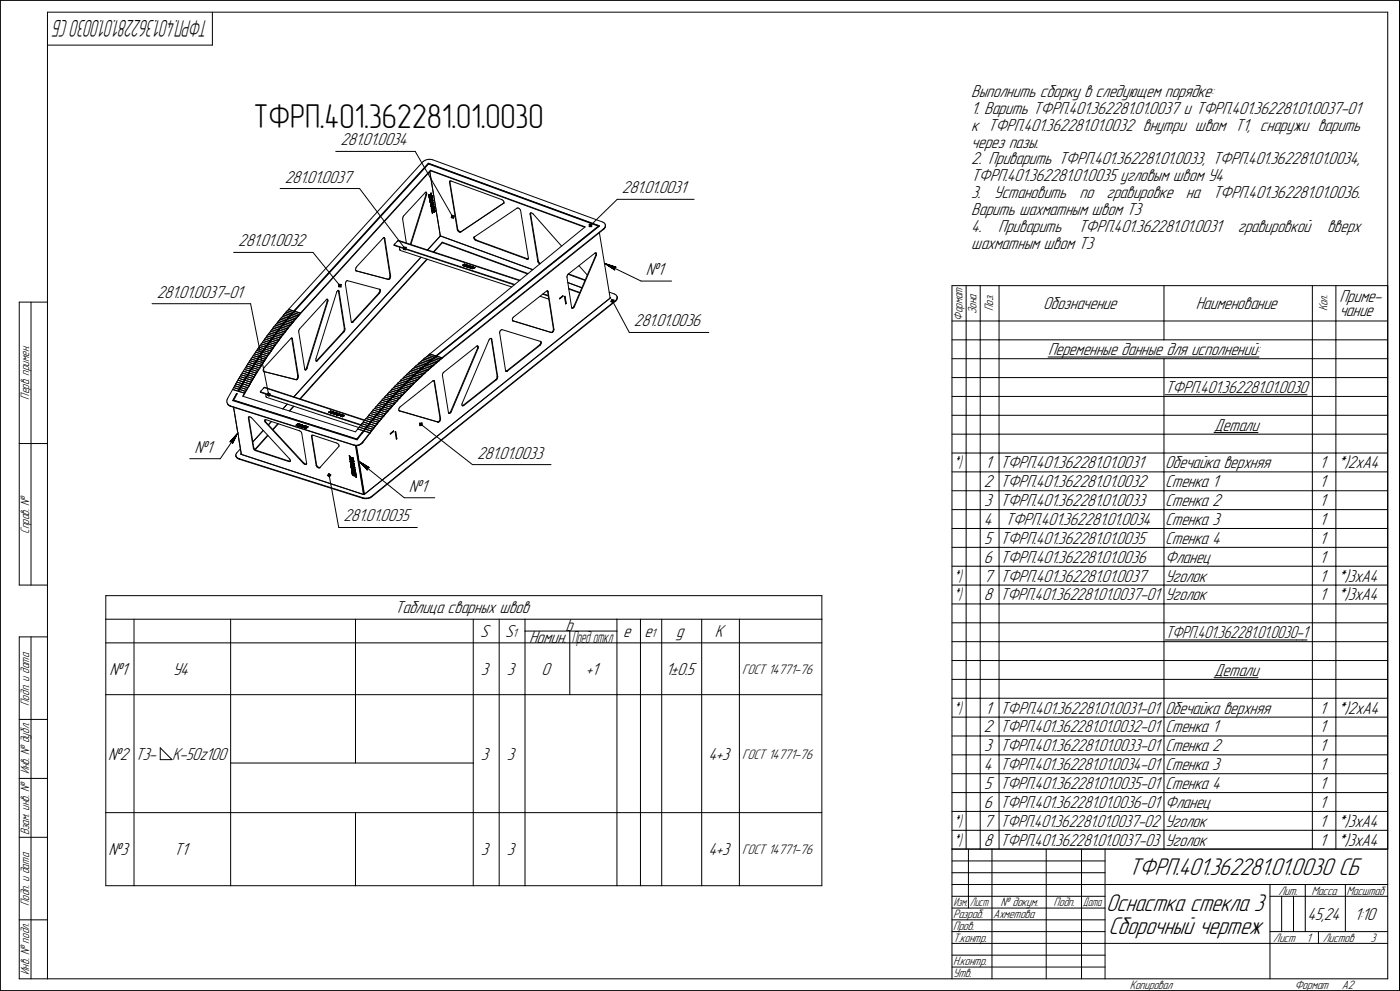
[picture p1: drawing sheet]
<svg xmlns="http://www.w3.org/2000/svg" width="594mm" height="420mm" viewBox="0 0 594 420" stroke-linecap="round" stroke-linejoin="round" font-family="sans-serif">
<defs><g id="words">
<text font-size="14.6" x="107.6" y="54.1">ТФРП.401.362281.01.0030</text>
<g font-size="10.9">
<text x="479.2" y="371.2">ТФРП.401.362281.01.0030 СБ</text>
<text x="469.7" y="386.2">Оснастка стекла 3</text>
<text x="470.6" y="396.2">Сборочный чертеж</text>
</g>
<text font-size="10.5" x="88.7" y="8.6" transform="rotate(-180 88.7 8.6)">ТФРП.401.362281.01.0030 СБ</text>
<g font-size="7.8">
<text x="412.4" y="41.2">Выполнить сборку в следующем порядке:</text>
<text x="412.4" y="48.4">1. Варить ТФРП.401.362281.01.0037 и ТФРП.401.362281.01.0037-01</text>
<text x="412.4" y="55.5">к ТФРП.401.362281.01.0032 внутри швом Т1, снаружи варить</text>
<text x="144.5" y="61.7">281.01.0034</text>
<text x="412.4" y="62.6">через пазы.</text>
<text x="412.4" y="69.8">2. Приварить ТФРП.401.362281.01.0033, ТФРП.401.362281.01.0034,</text>
<text x="120.9" y="77.4">281.01.0037</text>
<text x="412.4" y="76.9">ТФРП.401.362281.01.0035 угловым швом У4</text>
<text x="264" y="82">281.01.0031</text>
<text x="412.4" y="84">3.</text>
<text x="421.9" y="84">Установить</text>
<text x="458.4" y="84">по</text>
<text x="469.8" y="84">гравировке</text>
<text x="503.4" y="84">на</text>
<text x="514.8" y="84">ТФРП.401.362281.01.0036.</text>
<text x="412.4" y="91.2">Варить шахматным швом Т3</text>
<text x="412.4" y="98.3">4.</text>
<text x="423.8" y="98.3">Приварить</text>
<text x="457.7" y="98.3">ТФРП.401.362281.01.0031</text>
<text x="525.5" y="98.3">гравировкой</text>
<text x="563.4" y="98.3">вверх</text>
<text x="101.2" y="104.5">281.01.0032</text>
<text x="412.4" y="105.4">шахматным швом Т3</text>
<text x="274.2" y="116.7">№1</text>
<text x="66.6" y="126.3">281.01.0037-01</text>
<text x="442.8" y="131.2">Обозначение</text>
<text x="507.7" y="131.2">Наименование</text>
<text x="568.6" y="128.3">Приме-</text>
<text x="568.6" y="134.1">чание</text>
<text x="269.2" y="138.5">281.01.0036</text>
<text x="445" y="150.7">Переменные данные для исполнений:</text>
<text x="494.7" y="166.7">ТФРП.401.362281.01.0030</text>
<text x="515.4" y="182.7">Детали</text>
<text x="82.6" y="192">№1</text>
<text x="202.6" y="194.5">281.01.0033</text>
<text x="418.2" y="198.7">1</text>
<text x="424.7" y="198.7">ТФРП.401.362281.01.0031</text>
<text x="494.6" y="198.7">Обечайка верхняя</text>
<text x="560.2" y="198.7">1</text>
<text x="567.6" y="198.7">*)2xA4</text>
<text x="173.6" y="208.6">№1</text>
<text x="417.7" y="206.7">2</text>
<text x="424.7" y="206.7">ТФРП.401.362281.01.0032</text>
<text x="494.6" y="206.7">Стенка 1</text>
<text x="560.2" y="206.7">1</text>
<text x="417.9" y="214.7">3</text>
<text x="424.7" y="214.7">ТФРП.401.362281.01.0033</text>
<text x="494.6" y="214.7">Стенка 2</text>
<text x="560.2" y="214.7">1</text>
<text x="145.8" y="221.2">281.01.0035</text>
<text x="417.7" y="222.7">4</text>
<text x="426.8" y="222.7">ТФРП.401.362281.01.0034</text>
<text x="494.6" y="222.7">Стенка 3</text>
<text x="560.2" y="222.7">1</text>
<text x="417.9" y="230.7">5</text>
<text x="424.7" y="230.7">ТФРП.401.362281.01.0035</text>
<text x="494.6" y="230.7">Стенка 4</text>
<text x="560.2" y="230.7">1</text>
<text x="417.7" y="238.7">6</text>
<text x="424.7" y="238.7">ТФРП.401.362281.01.0036</text>
<text x="494.6" y="238.7">Фланец</text>
<text x="560.2" y="238.7">1</text>
<text x="417.7" y="246.7">7</text>
<text x="424.7" y="246.7">ТФРП.401.362281.01.0037</text>
<text x="494.6" y="246.7">Уголок</text>
<text x="560.2" y="246.7">1</text>
<text x="567.6" y="246.7">*)3xA4</text>
<text x="417.7" y="254.7">8</text>
<text x="424.7" y="254.7">ТФРП.401.362281.01.0037-01</text>
<text x="494.6" y="254.7">Уголок</text>
<text x="560.2" y="254.7">1</text>
<text x="567.6" y="254.7">*)3xA4</text>
<text x="167.7" y="260.2">Таблица сварных швов</text>
<text x="240.1" y="267.7">b</text>
<text x="203.9" y="270.2">S</text>
<text x="214.4" y="270.2">S</text>
<text x="224.6" y="272.7">Номин.</text>
<text x="264.6" y="270.2">e</text>
<text x="273.6" y="270.2">e</text>
<text x="287.1" y="270.2">g</text>
<text x="303.4" y="270.2">K</text>
<text x="46.4" y="286.2">№1</text>
<text x="73.3" y="286.2">У4</text>
<text x="204.1" y="286.2">3</text>
<text x="215.1" y="286.2">3</text>
<text x="229.9" y="286.2">0</text>
<text x="248.7" y="286.2">+1</text>
<text x="282.6" y="286.2">1±0.5</text>
<text x="515.4" y="286.7">Детали</text>
<text x="418.2" y="302.7">1</text>
<text x="424.7" y="302.7">ТФРП.401.362281.01.0031-01</text>
<text x="494.6" y="302.7">Обечайка верхняя</text>
<text x="560.2" y="302.7">1</text>
<text x="567.6" y="302.7">*)2xA4</text>
<text x="417.7" y="310.7">2</text>
<text x="424.7" y="310.7">ТФРП.401.362281.01.0032-01</text>
<text x="494.6" y="310.7">Стенка 1</text>
<text x="560.2" y="310.7">1</text>
<text x="45.9" y="322.2">№2</text>
<text x="57.4" y="322.2">Т3-</text>
<text x="73" y="322.2">K-50z100</text>
<text x="204.1" y="322.2">3</text>
<text x="215.1" y="322.2">3</text>
<text x="300.8" y="322.2">4+3</text>
<text x="417.9" y="318.7">3</text>
<text x="424.7" y="318.7">ТФРП.401.362281.01.0033-01</text>
<text x="494.6" y="318.7">Стенка 2</text>
<text x="560.2" y="318.7">1</text>
<text x="417.7" y="326.7">4</text>
<text x="424.7" y="326.7">ТФРП.401.362281.01.0034-01</text>
<text x="494.6" y="326.7">Стенка 3</text>
<text x="560.2" y="326.7">1</text>
<text x="417.9" y="334.7">5</text>
<text x="424.7" y="334.7">ТФРП.401.362281.01.0035-01</text>
<text x="494.6" y="334.7">Стенка 4</text>
<text x="560.2" y="334.7">1</text>
<text x="417.7" y="342.7">6</text>
<text x="424.7" y="342.7">ТФРП.401.362281.01.0036-01</text>
<text x="494.6" y="342.7">Фланец</text>
<text x="560.2" y="342.7">1</text>
<text x="417.7" y="350.7">7</text>
<text x="494.6" y="350.7">Уголок</text>
<text x="560.2" y="350.7">1</text>
<text x="567.6" y="350.7">*)3xA4</text>
<text x="417.7" y="358.7">8</text>
<text x="494.6" y="358.7">Уголок</text>
<text x="560.2" y="358.7">1</text>
<text x="567.6" y="358.7">*)3xA4</text>
<text x="46.1" y="362.7">№3</text>
<text x="73.9" y="362.7">T1</text>
<text x="204.1" y="362.7">3</text>
<text x="215.1" y="362.7">3</text>
<text x="300.8" y="362.7">4+3</text>
<text x="555.1" y="390.2">45,24</text>
<text x="575" y="390.2">1:10</text>
</g>
<g font-size="7.7">
<text x="494.7" y="270.7">ТФРП.401.362281.01.0030-1</text>
<text x="424.7" y="350.7">ТФРП.401.362281.01.0037-02</text>
<text x="424.7" y="358.7">ТФРП.401.362281.01.0037-03</text>
</g>
<g font-size="7.5">
<text x="404.9" y="198.7">*)</text>
<text x="404.9" y="246.7">*)</text>
<text x="404.9" y="254.7">*)</text>
<text x="242.7" y="272.7">Пред откл</text>
<text x="404.9" y="302.7">*)</text>
<text x="404.9" y="350.7">*)</text>
<text x="404.9" y="358.7">*)</text>
</g>
<g font-size="6.2">
<text x="315.1" y="285.8">ГОСТ 14771-76</text>
<text x="315.1" y="321.8">ГОСТ 14771-76</text>
<text x="315.1" y="362.3">ГОСТ 14771-76</text>
</g>
<g font-size="5.5">
<text x="408.6" y="136.1" transform="rotate(-90 408.6 136.1)">Формат</text>
<text x="414.6" y="133.3" transform="rotate(-90 414.6 133.3)">Зона</text>
<text x="421.6" y="132" transform="rotate(-90 421.6 132)">Поз.</text>
<text x="563.6" y="132.1" transform="rotate(-90 563.6 132.1)">Кол.</text>
<text x="12.4" y="169.5" transform="rotate(-90 12.4 169.5)">Перв. примен.</text>
<text x="12.4" y="226.5" transform="rotate(-90 12.4 226.5)">Справ. №</text>
<text x="217.6" y="270.2">1</text>
<text x="276.4" y="270.2">1</text>
<text x="12.4" y="299.4" transform="rotate(-90 12.4 299.4)">Подп. и дата</text>
<text x="12.4" y="328.5" transform="rotate(-90 12.4 328.5)">Инв. № дубл.</text>
<text x="12.4" y="354.2" transform="rotate(-90 12.4 354.2)">Взам. инв. №</text>
<text x="542.7" y="379.4">Лит.</text>
<text x="556.7" y="379.4">Масса</text>
<text x="571.7" y="379.4">Масштаб</text>
<text x="12.4" y="384.4" transform="rotate(-90 12.4 384.4)">Подп. и дата</text>
<text x="404.6" y="389.4">Разраб.</text>
<text x="421.7" y="389.4">Ахметова</text>
<text x="424.8" y="384.4">№ докум.</text>
<text x="447.3" y="384.4">Подп.</text>
<text x="404.6" y="394.4">Пров.</text>
<text x="404.6" y="399.4">Т.контр.</text>
<text x="540.5" y="399.4">Лист</text>
<text x="554.6" y="399.4">1</text>
<text x="561.6" y="399.4">Листов</text>
<text x="581.8" y="399.4">3</text>
<text x="12.4" y="413.5" transform="rotate(-90 12.4 413.5)">Инв. № подл.</text>
<text x="404.6" y="409.4">Н.контр.</text>
<text x="404.6" y="414.4">Утв.</text>
<text x="479.7" y="419.4">Копировал</text>
<text x="549.6" y="419.4">Формат</text>
<text x="569.6" y="419.4">A2</text>
</g>
<g font-size="5.4">
<text x="404.8" y="384.4">Изм.</text>
<text x="411.8" y="384.4">Лист</text>
<text x="459.8" y="384.4">Дата</text>
</g>
</g></defs>
<g fill="none" stroke="#000" stroke-width=".42">
<path d="M.2 .2v420zM.2 .2h593.9zM20.2 5.2v410zM20.2 5.2h569zM20.2 19.1h70zM90.2 5.2v13.9zM589.2 5.2v410zM594.1 .2v420zM118.9 80h33.8zM142.5 64.2h33.8zM152.7 80l19.2 25.4zM176.3 64.2l15.9 27.7z"/>
<path d="M179.5 68.7l-56.9 62.4zM179.5 68.7l.3-.3zM179.8 68.4l.7-.4zM180.5 68l.8-.3zM181.3 67.7l.9-.1zM181.9 69.3l72.6 26.5zM181.9 69.3l-56.8 62.3zM181.9 69.3l-56.8 62.4zM181.9 69.3h.1M181.9 69.3l72.7 26.5zM181.9 69.6l72.2 26.3zM181.9 69.6l-56.6 62.1z"/>
<path d="M182.2 67.6h.8zM182.5 72.8l4.4 27.2zM182.5 72.8l4.4 27.3zM182.8 72.2v.2zM182.8 72.2l-55.2 60.6zM182.8 72.2l65.6 24zM182.8 72.4l65.4 24zM182.8 72.4l-55.2 60.7zM183 67.6l.7 .2zM183.7 67.8l72.1 26.3zM190.8 77v.3zM190.8 77h.1"/>
<path d="M190.8 77.3l.2-.2zM190.8 77.3l3.3 20.1zM190.9 76.9l.2-.1zM191 77.1l3.3 20.1zM191 76.8v.3zM191.1 76.8h.4zM191.5 76.8h.1M191.5 76.8l21.5 7.9zM170.9 92.9l1.6 10.1zM171 92.5l-.1 .4zM171.2 91.9l-.2 .6zM171.4 91.6l-.2 .3z"/>
<path d="M180.5 81.7l.2-.2zM180.5 81.7l-9.1 9.9zM180.9 81.5h.1M180.9 81.6h.1M180.8 82.5l.3 .1zM180.8 82.5l-6.6 21.1zM180.9 81.6v.4zM181 81.5h.1M180.9 82l-.1 .5zM181.1 81.7h.1M181.1 81.7l.1 .3zM181.1 82.6l-6.6 21.1z"/>
<path d="M181.2 82l-.1 .6zM182 82.5h.1M182 82.6l.1 .7zM182 82.6h.1M182 82.5l.8 .2zM182 82.7l.2 .5zM182 82.7l.8 .1zM182 82.7h.1M182.1 82.7l.7 .1zM182.1 83.3h.1M182.1 82.7l.1 .5zM182.2 83.2h.1"/>
<path d="M182.2 83.3h.1M182.2 83.7h.1M182.2 83.8h.1M182.2 83.6h.1M182.2 83.9h.1M182.2 84h.1M182.3 83.7h.1M182.3 83.6h.1M182.3 83.5h.1M182.3 83.9h.1M182.3 83.8h.1M182.3 84.1h.1"/>
<path d="M182.4 83.4h.1M182.3 83.4h.1M182.4 83.5h.1M182.4 84.1h.1M182.4 84h.1M182.5 83.4h.1M182.4 83.9h.1M182.6 83.4h.1M182.4 84.8h.1M182.4 84.8l1.1-.7zM182.5 84.8l1.1-.7zM182.5 84h.1"/>
<path d="M182.5 84.7h.1M182.5 85h.1M182.5 84.7l.9-.6zM182.5 84.1h.1M182.5 85.1h.1M182.6 85h.1M182.6 83.2h.1M182.5 83.2h.1M182.6 83.3h.1M182.6 85.5h.1M182.6 85.6h.1M182.6 85.7h.1"/>
<path d="M182.6 85.1h.1M182.7 83.3h.1M182.6 85.4h.1M182.6 85.3h.1M182.6 85.8h.1M182.7 83.9h.1M182.7 85.4h.1M182.7 85.5h.1M182.7 83.2h.1M182.7 85.3h.1M182.7 85.7h.1M182.7 85.9h.1"/>
<path d="M182.7 85.6h.1M182.8 83.4h.1M182.7 85.2h.1M182.8 83.2h.1M182.7 85.8h.1M182.7 83.8h.1M182.8 83.8h.1M182.8 83.9h.1M182.8 85.3l.6-.5zM182.8 85.8h.1M182.8 85.2h.1M182.8 85.3h.1"/>
<path d="M182.8 83.3h.1M182.8 85.2l.6-.4zM182.8 85.9h.1M182.8 86.7h.1M182.8 86.5l1-.6zM182.8 86.5h.1M182.8 82.8h.1M182.8 86.6h.1M182.8 83.6h.1M182.8 86.6l1.1-.7zM182.8 83.7h.1M182.8 87h.1"/>
<path d="M182.8 86.7l1.1-.8zM182.9 82.7h.1M182.8 86.8h.1M182.8 86.9h.1M182.9 85.9h.1M182.9 86.9h.1M182.9 83.7h.1M182.9 83.3h.1M182.9 82.8h.1M182.9 86.8h.1M182.9 82.1h.1M182.9 83.4h.1"/>
<path d="M182.9 83.5h.1M182.9 85.9l.7-.4zM182.9 87h.1M182.9 83.1h.1M182.9 82h.1M182.9 85.8l.7-.5zM182.9 83.8h.1M183 82h.1M182.9 83.2h.1M183 86.8h.1M182.9 83.6h.1M182.9 87.5h.1"/>
<path d="M182.9 87.4h.1M183 83.6h.1M183 83.7h.1M183 82.7h.1M183 83.1h.1M183 86.9h.1M183 82.8h.1M183 82.1h.1M183 87.5h.1M183 87.2h.1M183 87.3h.1M183 82.6h.1"/>
<path d="M183.1 83h.1M183 87.1h.1M183 87.4h.1M183 87.6h.1M183 83h.1M183.1 82h.1M183.1 87h.1M183 87h.1M183.1 83.1h.1M183 87.7h.1M183 82.5h.1M183.1 82.4h.1"/>
<path d="M183.1 87.7h.1M183.1 87.8h.1M183.1 83.7h.1M183.1 87.1h.1M183.1 87.2h.1M183.1 82.3h.1M183.1 87.6h.1M183.1 83.5h.1M183.1 82.2h.1M183.1 82.5h.1M183.2 82.1h.1M183.1 87l.7-.4z"/>
<path d="M183.1 82.6h.1M183.1 87.1l.7-.4zM183.2 82.2h.1M183.1 82.1h.1M183.2 82.9h.1M183.1 82.9h.1M183.1 88.2h.1M183.1 88.3h.1M183.2 83.1h.1M183.1 88.5h.1M183.1 88.4h.1M183.2 83.6h.1"/>
<path d="M183.2 88.3h.1M183.3 82.9h.1M183.2 87.8h.1M183.2 88.1h.1M183.2 88.2h.1M183.2 83.9h.1M183.2 87.6h.1M183.2 82.4h.1M183.2 82.3h.1M183.2 88.6h.1M183.2 87.7h.1M183.2 82.5h.1"/>
<path d="M183.2 84l.2 .1zM183.2 83.5h.1M183.2 88.4h.1M183.3 83.1h.1M183.2 83.9l.4 .1zM183.2 88.5h.1M183.2 83.9l.3 .1zM183.2 83.4h.1M183.3 83.5h.1M183.3 87.7l.6-.4zM183.3 88.5h.1M183.3 83h.1"/>
<path d="M183.3 88.1h.1M183.3 89h.1M183.3 83.6h.1M183.3 89.1v.2zM183.3 88.6h.1M183.3 87.6l.6-.4zM183.3 83.4h.1M183.3 88h.1M183.3 88l.7-.4zM183.3 83.2h.1M183.3 87.9l.7-.4zM183.3 83.3h.1"/>
<path d="M183.3 89l.1 .2zM183.3 88.7h.1M183.3 89.3h.1M183.3 87.9h.1M183.4 83.1h.1M183.4 83.2h.1M183.3 89.4h.1M183.4 89.3h.1M183.4 88.6h.1M183.4 83.3h.1M183.4 88.7h.1M183.4 89.5h.1"/>
<path d="M183.4 89.9l.2 .6zM183.5 84.8h.1M183.4 89.8h.1M183.4 88.6l.7-.4zM183.5 89.4h.1M183.4 89.4h.1M183.4 88.5l.7-.4zM183.6 84.7h.1M183.5 84.7h.1M183.5 89.5h.1M183.5 89.8l.8 .1zM183.5 89.8h.1"/>
<path d="M183.5 88.6l.6-.4zM183.5 84.1h.1M183.6 84.8h.1M183.6 84h.1M183.5 89.9l.8 .1zM183.5 84h.1M183.5 89.9l.1 .5zM183.5 89.9l.7 .1zM183.6 89.4h.1M183.6 85.7h.1M183.6 84.1h.1M183.6 85.8l.2 .1z"/>
<path d="M183.6 89.5h.1M183.6 85.3h.1M183.6 85.5h.1M183.6 90.5h.1M183.6 85.8h.1M183.8 89.2h.1M183.6 90.4h.1M183.6 85.7l.3 .2zM183.6 84.9h.1M183.6 85.4h.1M183.6 85.7l.3 .1zM183.7 84.8h.1"/>
<path d="M183.6 85.2h.1M183.7 85h.1M183.7 84.9h.1M183.7 85.2h.1M183.7 85.1h.1M183.8 85h.1M183.7 85.3h.1M183.8 89.4h.1M183.8 85.2h.1M183.8 85.1h.1M183.9 86.7h.1M183.9 86.6h.1"/>
<path d="M183.8 86.6h.1M183.8 89.3h.1M183.9 86.5h.1M183.9 89.3h.1M183.9 89.2h.1M183.9 85.8h.1M184 86.5h.1M183.9 88.9h.1M183.9 89h.1M183.9 89.1h.1M183.9 85.9h.1M183.9 87.3h.1"/>
<path d="M184 86.7h.1M183.9 87.2h.1M184 88.9h.1M183.9 88.8h.1M184 88.8h.1M184 86.6h.1M184 87.1h.1M184 87.6h.1M184 89.1h.1M184 87.2h.1M184 89h.1M184 87.5h.1"/>
<path d="M184.1 86.6h.1M184.1 87.5h.1M184.1 86.9h.1M184 87h.1M184.1 88.9h.1M184.1 86.7h.1M184.1 87.1h.1M184.1 86.8h.1M184.1 87h.1M184.1 89.1h.1M184.1 87.6h.1M184.1 88.2h.1"/>
<path d="M184.1 87.2h.1M184.1 88.1h.1M184.1 89h.1M184.2 88.9h.1M184.2 87.5h.1M184.2 87.6h.1M184.2 89h.1M184.2 88.1h.1M184.2 89.1h.1M184.2 88h.1M184.2 87.7h.1M184.2 87.8h.1"/>
<path d="M184.2 90h.1M184.3 87.6h.1M184.3 87.5h.1M184.2 87.9h.1M184.3 88.9h.1M184.3 90h.1M184.3 87.8h.1M184.3 89h.1M184.3 89.9h.1M184.3 87.7h.1M184.3 88h.1M184.4 89.9h.1"/>
<path d="M184.3 87.9h.1M184.4 90h.1M184.4 89.3h.1M184.4 88.7h.1M184.4 88.8h.1M184.4 89.2h.1M184.4 88.3h.1M184.4 88.3v.3zM184.4 88.9h.1M184.4 88.3v.2zM184.4 88.6h.1M184.5 89.8h.1"/>
<path d="M184.4 88.5h.1M184.5 89.2h.1M184.4 88.3l.1 .2zM184.5 88.7h.1M184.5 88.6h.1M184.5 89.9h.1M184.5 89.3h.1M184.6 89.2h.1M184.5 89.4h.1M184.6 89.3h.1M184.5 89.7h.1M184.6 89.5h.1"/>
<path d="M184.6 89.4h.1M184.6 89.6h.1M184.6 89.7h.1M184.7 89.5h.1M184.6 89.8h.1M184.7 89.4h.1M184.7 89.6h.1M186.6 98.2h.1M186.9 99.8h.1M191.6 92.3l1 .3zM191.8 92.2l.6 .2zM191.8 91.3l.1 .2z"/>
<path d="M191.8 91.3l-.2 1zM191.8 91.3l1.1 .3zM191.9 91.5l.2 .2zM191.9 91.5l-.1 .7zM191.9 91.5l.8 .2zM192 92.1l.3 .1zM192.1 91.7l-.1 .4zM192.1 91.7l.3 .1zM192.4 91.8l-.1 .4zM192.7 91.7l-.3 .7zM192.9 91.6l-.3 1zM194.1 97.4l.2 .4z"/>
<path d="M194.1 97.4l.2-.2zM194.3 97.8l.3 .4zM194.3 97.2l.1 .4zM194.4 97.6l.4 .4zM194.6 98.2l.4 .2zM194.8 98l.4 .3zM195 98.4l.3 .1zM195.2 98.3h.3zM195.3 98.5l.3-.1zM195.5 98.3h.2zM195.6 98.4l.1-.1zM195.6 98.4l18.2-12.2z"/>
<path d="M195.7 98.3l18.3-12.2zM213 84.7l.4 .2zM213.4 84.9l.4 .4zM213.8 85.3l.2 .4zM213.8 86.2h.1M213.9 86.1h.1M214 85.7v.3zM214 86h.1M219.5 88.3l.3-.1zM219.8 88.2l.3 .1zM220.1 88.3l.4 .2zM220.5 88.5l.4 .4z"/>
<path d="M220.9 88.9l.1 .4zM221 89.3l3.3 20.1zM225 90.8l3.3 20.1zM225 90.8l.3-.2zM225.1 90.5l-.1 .3zM225.1 90.5h.1M225.2 90.4l.2-.1zM225.3 90.3v.3zM225.3 90.6l3.3 20.1zM225.4 90.3h.3zM225.7 90.3l.4 .2zM226.1 90.5l.3 .3z"/>
<path d="M226.4 90.8l12 13.6zM250.1 95.1h1.1zM250.1 95.1v1zM250.1 96.1h1.1zM250.3 96h.7zM250.4 95.2h.6zM250.4 95.2l-.1 .8zM250.5 95.4l.4 .1zM250.5 95.4v.4zM250.5 95.8h.4zM250.7 95.6l11.3-11.1zM250.9 95.5v.3z"/>
<path d="M251 95.2l-.1 .3zM251 95.2v.8zM251 95.2l.2-.1zM251.2 95.1v1zM254.5 98.7l4.5 27.7zM255.8 94.1l.6 .3zM256.2 97l.1 .2zM256.2 97l.3-.1zM256.3 97.2l.2-.1zM256.4 94.4l.4 .4zM256.8 94.8l.2 .4zM256.8 96.4l-.3 .5z"/>
<path d="M256.8 96.6l-.3 .5zM257 95.2v.3zM257 95.5v.2zM257 95.5v.4zM257 95.9l-.2 .5zM257 95.7v.4zM257 96.1l-.2 .5zM262 84.5h32.7zM99.2 107.1h33.7zM132.9 107.1l11.4 14.1zM146.8 119.6l-.2 .6zM147 119.3l.3-.2z"/>
<path d="M147 119.3l-.2 .3zM147.3 119.1l.2-.1zM147.5 119l13.7 3.7zM151 114.5l.1 .3zM151 114v.5zM151.1 114.8h.1M151.1 114.9l13.6 3.5zM151.2 114.9h.1M151.2 113.5l-.2 .5zM151.2 114.9l13.8 3.6zM151.4 113.2l-.2 .3zM162.7 101l-11.3 12.2z"/>
<path d="M162.7 101l.2-.2zM162.9 100.8h.3zM163 100.8h.1M163 100.8l.1 .2zM163.1 101l.3 .1zM163.1 101l2.5 15.9zM163.2 100.8h.1M163.2 100.8l.2 .3zM163.4 101.1l2.4 15.9zM164.7 118.4l.3 .1zM164.7 118.4h.2zM164.9 118.4l.3-.2z"/>
<path d="M165 118.5h.2zM165.2 118.5l.2-.2zM165.4 117.9l-.2 .3zM165.6 117.3l-.2 .6zM165.6 116.9v.4zM165.6 116.9l.2 .1zM165.7 117.9l-.3 .4zM165.8 117.4l-.1 .5zM165.8 117v.4zM167.3 103.9l51.2 16.7zM167.3 103.9v.2zM167.3 104.1l51 16.7z"/>
<path d="M167.6 103.5h.1M167.6 103.6l-.3 .3zM168.7 102.4l-1.1 1.1zM168.7 102.4h.1M168.9 102.1l51.6 16.9zM168.9 102.1l-.2 .3zM169.2 102h.1M169 102h.1M169.2 102l51.5 16.9zM169.6 104.8l.1 1zM169.7 105.8h.1M169.8 105.8h.1"/>
<path d="M169.8 105.8v.4zM169.8 106.2l47.5 15.5zM171.3 105.8l1 .2zM171.4 104.8l.2 .2zM171.4 104.8l-.1 1zM171.4 104.8l1.1 .1zM171.5 105.7h.7zM171.7 105.2h.1M171.6 105l-.1 .7zM171.6 105l.7 .1zM171.7 105.5l.3 .1zM171.7 105.2v.3z"/>
<path d="M171.7 105.2h.4zM172.1 105.2l-.1 .4zM172.3 105.1l-.1 .6zM172.5 104.9l-.2 1.1zM178.7 109.1l-53.9 59.2zM181.2 109.9l-48.6 53.3zM181.4 109.9l-48.7 53.5zM186.9 100l39.3 14.4zM186.9 100.1l-5.4 5.9zM186.9 100.1l39.3 14.3zM187.7 102.7l.1 .3zM187.7 102.7l-3.7 4.1z"/>
<path d="M187.7 102.7l36.5 13.3zM187.8 103l-3.6 3.9zM187.8 103l36.2 13.2zM196.3 112.5h.1M196.3 112.5l.8-.1zM196.3 112.5l.8-.2zM196.3 112.6h.4zM196.5 112.6h.1M196.4 112.5l.8-.1zM196.4 112.5l.3 .1zM196.5 112.6h.3zM196.7 112.6h.1"/>
<path d="M196.8 112.6h.1M197 112.6h.1M196.9 112.6h.1M196.9 112.7h.1M197.1 112.1h.1M197 112.7h.1M197 112.1h.1M197.1 112.8h.1M197 112.2h.1M197.1 112.6h.1M197.1 112.7h.1M197.2 112.1h.1"/>
<path d="M197.1 112.5h.1M197.2 112.4h.1M197.1 112.3h.1M197.1 112.4h.1M197.2 112.5h.1M197.2 112.8h.1M197.2 112.3h.1M197.3 112.1h.1M197.3 112.5h.1M197.3 112.3h.1M197.3 112.8h.1M197.3 112.7h.1"/>
<path d="M197.4 112.5h.1M197.3 112.2h.1M197.4 112.1h.1M197.4 112.2h.1M197.4 112.8h.1M197.4 112.7h.1M197.5 112.6h.1M197.4 112.3h.1M197.4 112.4h.1M197.5 112.4h.1M197.5 112.7h.1M197.5 112.5h.1"/>
<path d="M197.6 112.3h.1M197.6 112.9h.1M197.6 112.6h.1M197.6 112.5h.1M197.6 112.9l.6-.4zM197.6 112.9l.8-.4zM197.7 112.3h.1M197.7 112.5h.1M197.7 113h.1M197.8 112.3h.1M197.8 113h.1M197.7 112.9h.1"/>
<path d="M197.8 112.9h.1M197.9 112.4h.1M197.8 112.4h.1M197.9 112.3h.1M198 112.4h.1M198 113h.1M198 112.5h.1M198 113.1h.1M198 112.5h.4zM198 112.5l.4-.1zM198 112.5h.2zM198.1 113.1h.1"/>
<path d="M198 112.9h.1M198 112.9l.5-.2zM198 112.9l.5-.3zM198.1 113h.1M198.1 112.9h.1M198.1 112.9l.5-.2zM198.2 113.1h.1M198.2 113.2h.1M198.3 113.2h.1M198.3 113.1h.1M198.4 112.5h.1M198.4 113.1h.1"/>
<path d="M198.4 113.1l.5-.3zM198.5 113.1l.4-.3zM198.5 112.6h.1M198.5 112.7h.1M198.6 112.6h.1M198.6 113.3l.7-.4zM198.6 113.3h.1M198.7 112.6h.1M198.8 112.6h.1M198.7 113.3l.7-.5zM198.8 113.3h.1M198.9 112.6h.1"/>
<path d="M198.9 113.3h.1M198.9 112.8h.1M198.9 112.7h.1M199 112.6h.1M199 112.8h.1M199 112.7h.1M199.1 112.9h.1M199 113.4h.1M199 112.9h.1M199.1 113.3h.1M199 113.3h.1M199.1 112.9h.2z"/>
<path d="M199.1 112.9l.3-.1zM199.1 113.4h.1M199.1 113.3l.5-.3zM199.1 113.5h.1M199.2 113.4h.1M199.2 113.5h.1M199.3 113.5h.1M199.3 113.4h.1M199.4 113.5h.1M199.4 112.8h.1M199.4 113.4h.1M199.4 113.4l.5-.2z"/>
<path d="M199.4 113.4l.5-.3zM199.5 113.4l.4-.3zM199.6 113.5h.1M199.5 113.6h.1M199.5 113.5h.1M199.6 113h.1M199.6 113.6h.1M199.6 113.5l.5-.3zM199.7 112.9h.1M199.6 112.9h.1M199.7 113.6h.1M199.7 113h.1"/>
<path d="M199.7 113.7h.1M199.8 113h.1M199.8 112.9h.1M199.8 113.6h.1M199.8 113.7h.1M199.9 112.9h.1M199.9 113h.1M199.9 113.6h.1M199.9 113.7h.1M199.9 113.2h.1M199.9 113.1h.1M200 113.6h.1"/>
<path d="M199.9 113.6l.5-.3zM200 113h.1M200 113.7h.1M200.2 113.8h.1M200 113.1h.1M200 113.6l.4-.3zM200.1 113.7h.1M200 113.6l.5-.3zM200.1 113.2h.1M200.2 113.1h.1M200.2 113.2h.1M200.2 113.7h.1"/>
<path d="M200.3 113.2h.1M200.3 113.7h.1M200.3 113.1h.1M200.3 113.8h.1M200.4 113.2h.1M200.4 113.1h.1M200.4 113.7h.1M200.4 113.8h.1M200.4 113.3h.1M200.5 113.7h.1M200.5 113.2h.1M200.6 113.7h.1"/>
<path d="M200.5 113.5h.1M200.5 113.3h.1M200.6 113.2h.1M200.6 113.5h.1M200.6 113.6h.1M200.7 113.5h.1M200.6 114h.1M200.6 113.9h.1M200.6 114l.9-.4zM200.7 114h.1M200.6 113.9l.9-.4zM200.7 113.6h.1"/>
<path d="M200.7 114l.9-.5zM200.8 113.3h.1M200.7 113.3h.1M200.8 113.2h.1M200.8 113.5h.1M200.7 113.2h.1M200.9 113.3h.1M200.9 113.5h.1M200.9 113.4h.1M201 113.3h.1M201 113.4h.1M201.1 113.5h.1"/>
<path d="M201.2 101l.2 .4zM201.2 100.7v.3zM201.3 113.5h.1M201.2 113.4h.1M201.3 113.4h.1M201.2 100.7h.1M201.3 100.6h.1M201.3 113.4l.3 .1zM201.3 113.5h.2zM201.3 100.5l18.2-12.2zM201.3 100.8l.2 .5zM201.3 100.5v.3z"/>
<path d="M201.3 100.5h.1M201.4 101.4l.3 .4zM201.5 113.6h.1M201.5 101.3l.4 .3zM201.6 113.5h.1M201.7 101.8l.4 .2zM201.9 101.6l.4 .3zM202.1 102l21.5 7.9zM202.1 102l.2-.1zM202.3 101.9l21.5 7.8zM223.6 109.9l.2-.2zM223.7 109.9h.1"/>
<path d="M223.7 109.9l.3 .1zM223.8 109.7l.2 .1zM224 110l.2-.1zM224 109.8h.3zM224.3 109.7h.1M224.3 109.4v.3zM228.3 110.9l.3-.2zM228.3 110.9l.2 .4zM228.5 111.3l.3 .4zM228.6 110.7l.1 .4zM228.7 111.1l.3 .4zM228.8 111.7l.4 .2z"/>
<path d="M229 111.5l.4 .3zM240.7 117.5l2 12.8zM240.7 117.5h.1M240.7 117.1v.4zM241 116.6l-.3 .5zM241 119.8l6 2.2zM241.2 116.3l7.2 2.7zM241.3 116.2l11.2-8.8zM241.3 116.2l-.3 .4zM241.3 116.2l7.2 2.5zM245.8 112.7l3.5 4zM252.5 107.4l.3-.1z"/>
<path d="M252.5 107.4h.1M252.8 107.3h.2zM253 107.4h.1M252.9 108.2l-9.2 21.7zM252.9 108.2l.3 .2zM253 107.4l.1 .4zM253.1 107.3h.1M253.1 107.3l.1 .2zM253.1 107.8l-.2 .4zM253.2 108.4l-9.3 21.6zM253.2 107.5l.1 .4zM253.3 107.9l-.1 .5z"/>
<path d="M256.8 111.8l4.7 1.5zM256.8 111.8l4.2 2.7zM256.8 111.8l15.4 7.4zM260.8 113.7l.7-.4zM260.8 113.7l.2 .8zM272.2 119.2h12.9zM8.2 128.1v120.1zM8.2 128.1h12zM13.2 128.1v120.1zM64.6 128.8h41.8zM106.4 128.8l7.6 38.5zM115.4 139.8l2.2 .7z"/>
<path d="M115.4 139.8h.1M115.4 139.8l-.5 .7zM115.9 139.2l2.3 .7zM115.9 139.2l-.5 .6zM116.4 138.6l2.3 .6zM116.4 138.5l2.3 .7zM116.4 138.6l-.5 .6zM116.4 138.6h.1M116.9 137.9l2.3 .7zM116.9 137.9h.1M116.9 137.9l-.5 .6zM117.4 137.2l2.3 .8z"/>
<path d="M117.4 137.3l2.3 .7zM117.4 137.3h.1M117.4 137.3l-.5 .6zM117.9 136.7l2.2 .7zM117.9 136.7l2.3 .7zM117.9 136.7l-.5 .5zM118.2 139.9h.1M118.2 139.9v.2zM118.2 139.9l-.6 .6zM118.4 140l2.5 .8zM118.4 136l2.2 .7zM118.4 136l2.3 .7z"/>
<path d="M118.4 136l-.5 .7zM118.4 140l-.5 .6zM118.7 139.2l-.5 .7zM118.7 139.2v.2zM118.9 135.4l2.3 .7zM118.9 139.3l2.5 .8zM118.9 135.4l-.5 .6zM118.9 139.3l-.5 .7zM119.2 138.6l-.5 .6zM119.2 138.6v.2zM119.4 134.8l2.3 .7zM119.4 138.7l2.5 .8z"/>
<path d="M119.4 134.8l-.5 .6zM119.4 138.7l-.5 .6zM119.7 138v.2zM119.7 138l-.5 .6zM119.9 138l2.5 .9zM119.9 138h.1M119.9 138l-.5 .7zM119.9 134.2l2.3 .7zM119.9 134.2l-.5 .6zM120.1 137.4h.1M120.1 137.4l-.4 .6zM120.1 137.4l.1 .2z"/>
<path d="M120.2 137.4v.2zM120.4 137.4l2.5 .8zM120.4 137.5l2.5 .7zM120.4 137.5l-.5 .5zM120.4 137.5h.1M120.4 133.6l2.3 .7zM120.4 133.6l-.5 .6zM120.6 136.7l-.4 .7zM120.6 136.7l.1 .2zM120.6 136.7h.1M120.7 136.7v.2zM120.9 136.8l2.5 .8z"/>
<path d="M120.9 136.8l-.5 .6zM120.9 133l2.3 .7zM120.9 133l-.5 .6zM121.2 136.1h.1M121.2 136.1l-.5 .6zM121.2 136.1v.3zM121.2 136.1v.2zM121.2 136.4h.1M121.4 136.2l2.6 .8zM121.4 136.2l-.5 .6zM121.5 132.4l2.2 .7zM121.5 132.4l-.6 .6z"/>
<path d="M121.7 135.5l.1 .2zM121.7 135.5h.1M121.7 135.5l-.5 .6zM121.9 135.6l2.6 .8zM121.9 139.5l.1 .2zM121.9 139.5l-.5 .6zM121.9 135.6l-.5 .6zM122 131.8l2.2 .7zM122 131.8l-.5 .6zM122 131.8h.1M122 139.7l-.5 .6zM122.2 134.9l.1 .2z"/>
<path d="M122.2 134.9h.1M122.2 134.9l-.5 .6zM122.4 135l2.6 .8zM122.4 138.9l.1 .2zM122.4 138.9l-.5 .6zM122.4 135l-.5 .6zM122.4 135h.1M122.5 135l2.5 .8zM122.5 139.1l-.5 .6zM122.5 131.2l5.1 1.6zM122.5 131.2l-.5 .6zM122.6 131.1h.1"/>
<path d="M122.7 134.3l.1 .2zM122.7 134.3l-.5 .6zM122.8 134.5h.1M122.9 138.2l-.5 .7zM122.9 138.2l.1 .2zM123 134.4l2.5 .8zM123 138.4l-.5 .7zM123 134.4l-.5 .6zM123.2 133.7l-.5 .6zM123.2 133.7l.1 .2zM123.4 137.6l.1 .2zM123.4 137.6h.1"/>
<path d="M123.4 137.6l-.5 .6zM123.5 133.8l2.5 .8zM123.5 137.8l-.5 .6zM123.5 133.8l-.5 .6zM123.7 133.1l.1 .2zM123.7 133.1l-.5 .6zM123.8 133.3h.1M124 137v.2zM124 137l-.6 .6zM124 133.2l2.5 .8zM124 137.2l-.5 .6zM124 133.2l-.5 .6z"/>
<path d="M124.2 132.5l-.5 .6zM124.2 132.5l.1 .3zM124.5 136.4l-.5 .6zM124.5 136.4v.2zM124.5 136.4h.1M124.5 132.6l2.5 .8zM124.5 136.6l-.5 .6zM124.5 132.6l-.5 .6zM124.6 132.1v.2zM124.6 132.1l-.4 .4zM124.6 132.1l.2 .1zM124.8 132.2l-.3 .4z"/>
<path d="M125 135.8v.2zM125 135.8l-.5 .6zM125 136h.1M125 136l-.5 .6zM125.1 131.6l.2 .1zM125.5 135.2l-.5 .6zM125.5 135.2v.2zM125.5 135.4l-.5 .6zM126 134.6v.2zM126 134.6l-.5 .6zM126 134.8l-.5 .6zM126.5 134v.2z"/>
<path d="M126.5 134l-.5 .6zM126.5 134.2l-.5 .6zM127 133.4l-.5 .6zM127 133.4v.2zM127 133.6l-.5 .6zM127 139.8l-.2 .5zM127.3 139.4l-.3 .4zM127.5 132.8l-.5 .6zM127.5 132.8l.1 .3zM127.5 132.8h.1M127.6 132.8v.3zM127.6 133.1l-.6 .5z"/>
<path d="M138.6 127.1l.2-.2zM138.6 127.1l-11.3 12.3zM139 126.9h.1M138.9 127h.1M138.9 127.9l-8.8 28.1zM138.9 127l.1 .3zM138.9 127.9l.2 .1zM139 126.9l.1 .2zM139 127.3l-.1 .6zM139.1 128l-8.7 28.1zM139.1 127.1l.1 .3zM139.2 127.4l-.1 .6z"/>
<path d="M142.9 124l-8.7 28.1zM143 123.7l-.1 .3zM143.3 123.4l.2-.2zM143.3 123.4l-.3 .3zM143.5 123.2l.2-.1zM143.6 123.2l.1 .2zM143.6 123.2h.1M143.7 123.4l.2 .1zM143.8 123.3h.1M143.7 123.4l2.5 15.9zM143.7 121.6l1.1 .2zM143.8 123.3l.1 .2z"/>
<path d="M143.8 120.6l.2 .2zM143.8 120.6l-.1 1zM143.8 120.6l1.1 .1zM143.9 123.5l2.5 15.9zM143.9 121.5h.7zM144 120.8l.1 .1zM144 120.8l-.1 .7zM144 120.8h.7zM144.1 121.3h.3zM144.1 120.9v.4zM144.1 120.9l.4 .1zM144.5 121l-.1 .3z"/>
<path d="M144.7 120.8l-.1 .7zM144.9 120.7l-.1 1.1zM146.2 139.3l.2 .1zM146.2 139.8l-.2 .5zM146.2 139.3v.5zM146.4 139.9l-.1 .5zM146.4 139.4v.5zM146.6 120.6l2.5 15.9zM146.6 120.2v.4zM149.1 136.5l.2 .2zM149.3 136.7h.1M149.3 136.8l.2-.1z"/>
<path d="M149.4 136.8h.1M149.5 136.7h.1M149.6 136.8l.2-.1zM149.6 136.6l.2 .1zM160.8 124.3l-11.2 12.3zM160.8 124.3l.3 .1zM161 124l-.2 .3zM161.1 122.7h.1M161.1 124.4l-11.3 12.3zM161.1 122.7l.1 .3zM161.2 123.5l-.2 .5zM161.2 123v.5z"/>
<path d="M161.4 122.8h.1M161.3 124.1l-.2 .3zM161.4 122.8l.1 .3zM161.5 123.6l-.2 .5zM161.5 123.1v.5zM212.9 139.9l.3-.1zM213.2 139.8l16.3 5zM217.5 135.7l.1 .3zM217.6 135.2l-.1 .5zM217.6 136h.1M217.6 136l16.3 5zM217.7 136.1h.1"/>
<path d="M217.8 136.1l16.3 5zM217.8 134.7l-.2 .5zM218.1 134.5l13.8-11zM218.1 134.5l-.3 .2zM229.3 125.6l3.7 1.3zM230.4 124.8l2.4 .8zM230.6 124.6l2.1 .7zM232 123.5h.1M232 123.5l.2-.1zM232.2 123.4h.3zM232.4 123.4h.1M232.4 123.4l.1 .3z"/>
<path d="M232.5 123.7l2.4 15.8zM232.5 123.7l.2 .1zM232.6 123.5h.1M232.6 123.5l.1 .3zM232.7 123.8l2.5 15.9zM234.9 140l-.2 .5zM234.9 139.5l.3 .2zM234.9 139.5v.5zM235.2 139.7l-.1 .4zM237.6 126.5v.3zM237.6 126.5l1.4-1.1zM237.6 126.7l1.3-1.1z"/>
<path d="M237.6 126.8l1.4-1.1zM238.9 125.6h.1M239 125.4v.3zM239.6 125.9l.6 3zM239.6 125.9l.3-.3zM239.8 125.7l.4 3zM239.9 125.6l.5 3.1zM240.2 128.9l.2-.2zM240.2 128.7h.1M240.2 128.8h.1M241.4 122.3l4.8 1.8zM241.5 122.6l4.6 1.6z"/>
<path d="M242.7 130.3l.1 .3zM242.8 130.6h.2zM242.8 130.6h.1M242.9 130.7l.2 .1zM243 130.6l.3-.2zM243.1 130.8l.3-.2zM243.4 130.6l.3-.3zM243.6 130l-.3 .4zM243.6 130h.1M243.7 129.9l.2 .1zM243.9 130l-.2 .3zM258.6 123.9l2.2 .8z"/>
<path d="M259 126.2l.2 .1zM259.3 128l1 .3zM259.6 127.9l.7 .2zM259.7 127l1 .3zM259.7 127l-.4 1zM259.8 127.2l.6 .2zM259.8 127.2l-.2 .7zM259.8 127.8h.3zM259.9 127.4l.3 .1zM259.9 127.4l-.1 .4zM260 127.6l7.2 13.4zM260.1 127.8l.2 .3z"/>
<path d="M260.2 127.5l-.1 .3zM260.3 128.1v.2zM260.4 127.4l-.1 .7zM260.7 127.3l-.4 1zM260.8 124.7l.6 .3zM261.2 127.6l.1 .2zM261.2 127.6l.3-.3zM261.3 127.8l.2-.2zM261.4 125l.3 .3zM261.7 125.3l.3 .5zM261.8 126.9l-.3 .4zM261.9 127.1l-.4 .5z"/>
<path d="M262 125.8h.1M262 125.9v.5zM262 126.4l-.2 .5zM262 125.9v.3zM262 126.2v.4zM262 126.6l-.1 .5zM404.2 121.2v238.9zM404.2 121.2h185zM404.2 136.1h185zM410.2 136.1v8zM410.2 121.2v14.9zM416.1 136.1v8z"/>
<path d="M416.1 121.2v14.9zM424.1 136.1v8zM424.1 121.2v14.9zM494.2 136.1v8zM494.2 121.2v14.9zM557.1 136.1v8zM557.1 121.2v14.9zM567.1 136.1v8zM567.1 121.2v14.9zM589.2 121.2v238.9zM101.9 159.7l2.3 .7zM101.9 159.7l-.4 .8z"/>
<path d="M102.4 159l2.2 .7zM102.4 159l-.5 .7zM102.8 158.2l2.3 .7zM102.8 158.2l-.4 .8zM103.3 157.4l2.3 .8zM103.3 157.4l2.2 .8zM103.3 157.4l-.5 .8zM103.8 156.7l2.2 .7zM103.8 156.7l-.5 .7zM104.2 155.9l2.3 .7zM104.2 155.9l-.4 .8zM104.7 159.9h.1"/>
<path d="M104.6 159.7h.1M104.6 159.7l-.4 .7zM104.7 155.2l2.2 .7zM104.7 155.2l2.3 .7zM104.7 155.2l-.5 .7zM104.7 159.9l-.4 .7zM104.9 159.8l2.5 .7zM104.9 159.7l2.5 .8zM104.9 159.8h.1M104.9 159.8l-.5 .7zM105.1 158.9l-.5 .8zM105.2 159.1h.1"/>
<path d="M105.1 158.9h.1M105.2 154.4l2.2 .8zM105.2 154.4l-.5 .8zM105.2 159.1l-.5 .8zM105.3 159l2.6 .8zM105.3 159h.1M105.3 159l-.4 .7zM105.4 159l2.5 .8zM105.5 158.2l-.4 .7zM105.5 158.2h.1M105.6 158.3h.1M105.6 153.7l2.3 .7z"/>
<path d="M105.6 153.7l-.4 .7zM105.6 158.3l-.4 .8zM105.8 158.2l2.5 .8zM105.8 158.2l-.4 .8zM106 157.4l-.4 .8zM106 157.4h.1M106.1 157.6h.1M106.1 153l2.3 .7zM106.1 153l-.5 .7zM106.1 157.6l-.5 .7zM106.3 157.5l2.5 .7zM106.3 157.5l2.5 .8z"/>
<path d="M106.3 157.5l-.5 .7zM106.5 156.6h.1M106.5 156.6l-.5 .8zM106.6 156.8h.1M106.6 156.8l-.5 .8zM106.6 152.2l2.2 .8zM106.6 152.2l-.5 .8zM106.7 156.7l2.6 .8zM106.7 156.7l-.4 .8zM106.9 155.9h.1M106.9 155.9l-.4 .7zM107 155.9v.2z"/>
<path d="M107 156.1l-.4 .7zM107.1 151.5l2.2 .7zM107.1 151.5l-.5 .7zM107.2 156l2.5 .8zM107.2 156l-.5 .7zM107.2 156h.1M107.5 155.3h.1M107.4 155.2l-.4 .7zM107.4 155.2h.1M107.5 155.3l-.5 .8zM107.5 150.8l2.3 .7zM107.5 150.8l-.4 .7z"/>
<path d="M107.7 155.2l2.5 .8zM107.7 155.2l-.5 .8zM107.9 159.8l-.5 .7zM107.9 159.8h.1M107.9 159.9h.1M107.9 154.4l-.5 .8zM107.9 154.4l.1 .2zM107.9 154.4h.1M107.9 159.9l-.4 .8zM107.9 154.6l-.4 .7zM107.9 154.6h.1M108 150.1l2.3 .7z"/>
<path d="M108 150.1l-.5 .7zM108 150.1h.1M108.2 154.5l2.5 .8zM108.2 154.5l-.5 .7zM108.3 159l-.4 .8zM108.4 159.2h.1M108.3 159h.1M108.4 153.7h.1M108.5 153.8h.1M108.4 153.7l-.5 .7zM108.4 159.2l-.5 .7zM108.5 153.8l-.5 .8z"/>
<path d="M108.5 149.4l2.2 .7zM108.5 149.4l-.5 .7zM108.6 153.8l2.5 .8zM108.6 153.8l-.4 .7zM108.8 158.3h.1M108.8 158.2h.1M108.8 158.2l.1 .3zM108.8 158.3l-.5 .7zM108.8 153l-.4 .7zM108.9 153.1h.1M108.8 153h.1M108.9 158.5l-.5 .7z"/>
<path d="M108.9 153.1l-.4 .7zM109 148.6l2.3 .8zM109 148.6l-.5 .8zM109.1 153l2.5 .8zM109.1 153l-.5 .8zM109.3 157.7h.1M109.3 157.5h.1M109.3 157.5l-.5 .7zM109.3 152.2h.1M109.3 152.2l-.5 .8zM109.4 152.4h.1M109.3 157.7l-.4 .8z"/>
<path d="M109.4 152.4l-.5 .7zM109.5 148l2.2 .7zM109.5 148l2.2 .6zM109.5 148l-.5 .6zM109.6 152.3l2.5 .8zM109.6 152.3l-.5 .7zM109.8 156.9h.1M109.7 156.8h.1M109.7 156.8l-.4 .7zM109.8 156.9l-.5 .8zM109.8 151.5l-.5 .7zM109.9 151.7h.1"/>
<path d="M109.8 151.5h.1M109.9 151.7l-.5 .7zM109.9 147.2l2.3 .8zM109.9 147.2l-.4 .8zM110.1 151.6l2.5 .8zM110.1 151.6l-.5 .7zM110.2 156l-.5 .8zM110.2 156h.1M110.3 156.2h.1M110.3 156.2l-.5 .7zM110.4 151h.1M110.3 150.8l-.5 .7z"/>
<path d="M110.3 150.8h.1M110.4 151l-.5 .7zM110.4 146.6l2.3 .7zM110.4 146.6l2.3 .6zM110.4 146.6l-.5 .6zM110.5 150.9l2.5 .7zM110.5 150.9l-.4 .7zM110.7 155.4h.1M110.7 155.3l-.5 .7zM110.7 155.3h.1M110.7 155.4l-.4 .8zM110.8 150.2h.1"/>
<path d="M110.7 150.1l-.4 .7zM110.7 150.1h.1M110.8 150.2l-.4 .8zM110.9 145.8l2.3 .8zM110.9 145.8l-.5 .8zM111 150.2l2.5 .8zM111 150.2l2.5 .7zM111 150.2l-.5 .7zM111.1 154.6h.1M111.1 154.6l-.4 .7zM111.2 154.7h.1M111.2 154.7l-.5 .7z"/>
<path d="M111.3 149.4v.2zM111.3 149.4l-.6 .7zM111.3 149.6l-.5 .6zM111.4 145.2l2.3 .7zM111.4 145.2l-.5 .6zM111.5 149.4l2.5 .8zM111.5 149.4l-.5 .8zM111.7 154h.1M111.6 153.8h.1M111.6 153.8l-.5 .8zM111.7 154l-.5 .7zM111.7 148.7h.1"/>
<path d="M111.7 148.7l-.4 .7zM111.7 148.6l.1 .2zM111.8 156.8v.5zM111.8 157.3l.1 .2zM111.8 148.8l-.5 .8zM111.9 144.5l2.3 .7zM111.9 144.5l-.5 .7zM111.9 157.5h.1M111.9 157.6l13.7 3.4zM111.9 156.3l-.1 .5zM112 148.7l2.5 .8zM112 148.7l-.5 .7z"/>
<path d="M112 157.6h.1M112 148.5l-.2 .3zM112 157.6l13.8 3.5zM112.1 153.1v.2zM112.1 153.1l.1 .2zM112.1 153.1l-.5 .7zM112.2 153.3h.1M112.1 153.3l-.4 .7zM112.2 155.9l-.3 .4zM112.3 148.1h.1M112.2 148l.1 .2zM112.2 148l-.5 .6z"/>
<path d="M112.4 143.8l2.2 .7zM112.4 143.8l2.3 .7zM112.4 143.8l-.5 .7zM112.5 148l2.5 .8zM112.5 148l-.5 .7zM112.6 152.6h.1M112.6 152.4v.2zM112.6 152.4h.1M112.6 152.4l-.5 .7zM112.6 152.6l-.4 .7zM112.7 147.3h.1M112.7 147.2l.1 .2z"/>
<path d="M112.7 147.3l-.5 .7zM112.9 143.1l2.2 .7zM112.9 143.1l-.5 .7zM112.9 147.3l2.6 .8zM112.9 147.3l-.4 .7zM113 151.6l-.4 .8zM113 151.6l.1 .2zM113.1 151.8l-.5 .8zM113.2 146.6l-.5 .6zM113.2 146.6v.2zM113.4 142.5l2.3 .7zM113.4 142.5l-.5 .6z"/>
<path d="M113.4 146.6l-1.4 1.9zM113.5 146.6l2.5 .8zM113.5 146.6l-.6 .7zM113.5 150.9h.1M113.5 151l-.5 .6zM113.5 151h.1M113.5 150.9l.1 .2zM113.6 151.1l-.5 .7zM113.7 145.9v.2zM113.7 145.9l-.5 .7zM113.7 146h.1M113.9 141.8l2.3 .7z"/>
<path d="M113.9 141.8l-.5 .7zM113.9 146l2.6 .7zM113.9 146l2.6 .8zM113.9 146l-.4 .6zM114.1 150.4h.1M114 150.2l-.5 .7zM114 150.2h.1M114.1 150.4l-.5 .7zM114.2 145.2h.1M114.2 145.4h.1M114.2 145.2l-.5 .7zM114.4 141.1l2.2 .8z"/>
<path d="M114.4 141.1l-.5 .7zM114.4 145.3l2.5 .7zM114.4 145.3l-.5 .7zM114.5 149.5l-.5 .7zM114.5 149.5l.1 .2zM114.6 149.7l-.5 .7zM114.6 144.5l-.4 .7zM114.6 144.5h.1M114.7 144.7h.1M114.8 144.7l-1.4 1.9zM114.9 144.6l2.5 .8zM114.9 140.5l2.2 .7z"/>
<path d="M114.9 140.5l-.5 .6zM114.9 144.6l-.5 .7zM114.9 144.6h.1M115 148.8l.1 .2zM115 148.8h.1M115 148.8l-.5 .7zM115.1 149l-.5 .7zM115.1 143.8l.1 .3zM115.1 143.8l-.4 .7zM115.2 144h.1M115.4 143.9l2.5 .8zM115.4 143.9l-.5 .7z"/>
<path d="M115.5 148.1v.2zM115.5 148.1l-.5 .7zM115.5 148.3l-.4 .7zM115.7 143.2v.2zM115.7 143.2l-.6 .6zM115.9 143.3l2.5 .8zM115.9 143.3l-.5 .6zM116 147.4h.1M116 147.4l-.5 .7zM116 147.6h.1M116 147.6l-.5 .7zM116.2 142.5v.2z"/>
<path d="M116.2 142.5l-.5 .7zM116.2 142.8l-1.4 1.9zM116.4 142.6l2.5 .8zM116.4 142.6l-.5 .7zM116.5 146.7v.2zM116.5 146.8l-.5 .6zM116.5 146.7h.1M116.5 146.8h.1M116.5 146.9l-.5 .7zM116.6 141.9l-.4 .6zM116.6 141.9l.1 .2zM116.7 142h.1"/>
<path d="M116.9 141.9l2.5 .8zM116.9 141.9l-.5 .7zM116.9 141.9h.1M116.9 146l.1 .3zM116.9 146l-.4 .7zM117 146.3l-.5 .6zM117.1 141.2l.1 .2zM117.1 141.2l-.5 .7zM117.4 141.3l2.5 .8zM117.4 141.3l-.5 .6zM117.5 145.6h.1M117.4 145.4l.1 .2z"/>
<path d="M117.4 145.4h.1M117.4 145.4l-.5 .6zM117.5 145.6l-.5 .7zM117.6 140.5l-.5 .7zM117.6 140.5l.1 .3zM117.9 140.6l2.5 .8zM117.9 140.6l-.5 .7zM117.9 144.7l.1 .2zM117.9 144.7l-.5 .7zM118 144.9l-.5 .7zM118.4 144.1h.1M118.4 144.1l-.5 .6z"/>
<path d="M118.5 144.2h.1M118.5 144.2l-.5 .7zM118.9 143.4l.1 .2zM118.9 143.4l-.5 .7zM119 143.6l-.5 .6zM119.4 142.7l-.5 .7zM119.4 142.7l.1 .2zM119.5 142.9l-.5 .7zM119.9 142.1h.1M119.9 142.1l.1 .2zM119.9 142.1l-.5 .6zM120 142.3l-.5 .6z"/>
<path d="M120.4 141.4l.1 .2zM120.4 141.4l-.5 .7zM120.5 141.6l-.5 .7zM120.9 140.8v.2zM120.9 140.8l-.5 .6zM120.9 140.8l.1 .2zM120.9 141l-.4 .6zM121 141h.1M121.4 140.1l-.5 .7zM121.4 140.1l.1 .2zM121.5 140.3l-.5 .7zM123.5 143.6l-11.3 12.3z"/>
<path d="M123.5 143.6l.2-.2zM123.9 143.4h.1M123.8 143.4l.1 .2zM123.9 143.6l2.5 15.8zM123.9 143.6l.2 .1zM124 143.5h.1M124 143.5l.1 .2zM124.1 143.7l2.6 15.8zM126.4 159.4l.3 .1zM126.4 159.9l-.1 .5zM126.4 159.4v.5zM126.7 159.9l-.2 .6z"/>
<path d="M126.7 159.5v.4zM126.8 140.8l2.6 15.7zM126.8 140.3v.5zM129.4 156.5l.1 .3zM129.5 156.8h.1M129.5 156.8l.2-.1zM129.6 156.9h.1M129.8 156.9l.2-.2zM130 156.4l-.3 .3zM130.1 156l-.1 .4zM130.1 156l.3 .1zM130.3 156.4l-.3 .3z"/>
<path d="M130.4 156.1l-.1 .3zM134.1 152.7l.1 .3zM134.2 152.1l-.1 .6zM134.2 153h.1M134.2 153.1l.3-.1zM134.3 153.2h.1M134.3 153.2h.2zM134.5 153h.1M134.5 152.9l.2 .1zM134.5 153.2l.2-.2zM145.8 140.7l.2 .1zM145.8 140.7l-11.3 12.2z"/>
<path d="M146 140.3l-.2 .4zM146 140.8l-11.3 12.2zM146.3 140.4l-.3 .4zM171.5 160l2.4 .7zM172.1 159.3l2.5 .8zM172.1 159.3l-.6 .7zM172.1 159.3l.7-.6zM172.8 158.7l2.4 .8zM173.4 158.1l2.5 .8zM173.4 158.1l.6-.6zM173.4 158.1l-.6 .6zM174 157.5l2.5 .8z"/>
<path d="M174 157.5l.7-.6zM174.7 156.9l2.5 .8zM174.7 156.9l.6-.6zM175.2 159.5l.1 .2zM175.2 159.5l.7-.6zM175.3 159.7l.6-.6zM175.3 156.3l2.5 .8zM175.3 156.3l.7-.6zM175.5 159.6l2.4 .8zM175.5 159.6l.6-.6zM175.9 158.9v.2zM175.9 158.9l.6-.6z"/>
<path d="M175.9 159.1l.7-.6zM176 155.7l2.5 .8zM176 155.7l.6-.5zM176.1 159l2.4 .8zM176.1 159l2.5 .8zM176.1 159l.7-.6zM176.5 158.3h.1M176.5 158.3l.7-.6zM176.5 158.3l.1 .2zM176.6 158.5h.1M176.6 158.5l.6-.6zM176.6 155.2l2.5 .8z"/>
<path d="M176.6 155.2l.6-.6zM176.8 158.4l2.4 .7zM176.8 158.4l.6-.6zM177.2 157.7l.6-.6zM177.2 157.7v.2zM177.2 157.7h.1M177.2 157.9h.1M177.2 157.9l.7-.5zM177.2 154.6l2.6 .8zM177.2 154.6l.7-.6zM177.4 157.8l2.4 .7zM177.4 157.8l.7-.6z"/>
<path d="M177.8 157.1l.1 .3zM177.8 157.1l.7-.6zM177.9 154l2.5 .8zM177.9 154l.7-.5zM177.9 157.4l.6-.6zM178.1 157.2l2.4 .7zM178.1 157.2h.1M178.1 157.2l.6-.6zM178.5 156.5v.3zM178.5 156.5l.6-.5zM178.5 159.8h.1M178.5 159.8l.1 .2z"/>
<path d="M178.5 156.8l.7-.6zM178.6 153.5l2.5 .8zM178.6 159.8v.2zM178.6 159.8l.6-.7zM178.6 153.5l.6-.6zM178.6 160l.6-.7zM178.7 156.6l2.4 .8zM178.7 156.6l.7-.6zM179.1 156l.7-.6zM179.1 156l.1 .2zM179.2 156.2h.1M179.2 152.9l2.6 .8z"/>
<path d="M179.2 152.9l2.5 .8zM179.2 159.1v.2zM179.2 159.1l.6-.6zM179.2 152.9l.6-.6zM179.2 156.2l.6-.6zM179.2 159.3l.7-.6zM179.4 156l2.3 .8zM179.4 156l2.4 .8zM179.4 156l.6-.6zM179.8 155.4v.2zM179.8 155.4l.6-.6zM179.8 152.3l2.6 .8z"/>
<path d="M179.8 158.5l.1 .2zM179.8 158.5l.7-.6zM179.8 152.3l.7-.5zM179.8 155.6l.7-.6zM179.9 158.7l.6-.5zM180 155.4l2.4 .8zM180 155.4l.7-.5zM180.4 154.8l.1 .2zM180.4 154.8l.7-.5zM180.5 157.9v.3zM180.5 157.9l.6-.5zM180.5 155h.1"/>
<path d="M180.5 151.8l2.6 .8zM180.5 158.2l.6-.6zM180.5 151.8l.6-.6zM180.5 155l.6-.5zM180.7 154.9l2.3 .7zM180.7 154.9l2.3 .8zM180.7 154.9l.7-.6zM181.1 157.4v.2zM181.1 157.4l.6-.6zM181.1 154.3l.6-.6zM181.1 154.3v.2zM181.1 151.2l2.7 .8z"/>
<path d="M181.1 151.2l2.6 .9zM181.1 157.6l.7-.6zM181.1 151.2l.7-.5zM181.1 154.5l.7-.6zM181.4 154.3l2.3 .8zM181.4 154.3h.1M181.4 154.3l.6-.5zM181.7 156.8l.1 .2zM181.7 156.8h.1M181.8 153.7h.1M181.7 153.7l.1 .2zM181.8 156.8v.2z"/>
<path d="M181.8 157h.1M181.8 156.8l.6-.6zM181.8 153.7l.6-.6zM181.8 153.7v.2zM181.8 150.7l2.6 .8zM181.8 157l.7-.6zM181.8 150.7l.7-.5zM181.8 153.9l.7-.5zM182 153.8l2.4 .7zM182 153.8l.7-.6zM182.4 156.2l.1 .2zM182.4 156.2l.6-.5z"/>
<path d="M182.4 153.1l.7-.5zM182.4 153.1l.1 .3zM182.5 150.2l5.1 1.6zM182.5 150.2l2.6 .8zM182.5 156.4l.6-.5zM182.5 150.2l65.9-54zM182.5 153.4l.6-.6zM182.7 153.2l2.3 .7zM182.7 153.2l2.3 .8zM182.7 153.2l.6-.5zM183 155.6l.1 .3zM183 155.6l.7-.5z"/>
<path d="M183 155.7l.1 .2zM183 155.7h.1M183.1 155.9l.6-.6zM183.1 152.6v.2zM183.1 152.6l.6-.5zM183.1 152.8l.7-.5zM183.3 152.7l2.3 .7zM183.3 152.7l2.4 .7zM183.3 152.7l.7-.6zM183.7 155.1v.2zM183.7 155.1h.1M183.7 155.1l.7-.6z"/>
<path d="M183.7 155.3l.7-.6zM183.7 155.3h.1M183.7 152.1l.1 .2zM183.8 152l.6-.5zM183.8 152h.1M183.8 152.3l.6-.6zM183.8 152v.3zM184 152.1l2.3 .8zM184 152.1h.1M184 152.1l2.3 .7zM184 152.1l.7-.5zM184.4 154.5v.2z"/>
<path d="M184.4 154.5l.6-.5zM184.4 154.7l.6-.5zM184.4 151.5l.7-.5zM184.4 151.5v.2zM184.4 151.7l.7-.5zM184.7 151.6l2.2 .7zM184.7 151.6l.6-.5zM185 153.9v.3zM185 154h.1M185 153.9l.6-.5zM185 154v.2zM185 154.2l.7-.6z"/>
<path d="M185.1 151l2.5 .8zM185.1 151v.2zM185.1 151l.2 .1zM185.1 151.2h.1M185.4 150.7l.2 .1zM185.4 150.7l68.7-54.8zM185.5 150.7l68.6-54.8zM185.6 153.4h.1M185.6 153.4l.1 .2zM185.6 150.8l69-55zM185.7 153.4v.2zM185.7 153.4l.6-.5z"/>
<path d="M185.7 153.6l.7-.5zM186.3 152.9l.1 .2zM186.3 152.8l.1 .3zM186.3 152.9h.1M186.3 152.8l.6-.5zM186.4 153.1l.6-.6zM186.9 152.3l.1 .2zM186.9 152.3l.4-.3zM187 152.5l.4-.3zM187.3 152l.1 .2zM187.3 152l.3-.2zM187.4 152.2l.3-.2z"/>
<path d="M187.6 151.8l.1 .2zM187.6 151.8l68.6-54.8zM187.7 152l68.6-54.8zM187.8 159.1h.1M187.8 159.2l2.6 15.8zM187.9 158.7l-.1 .4zM188.1 158.2l-.2 .5zM188.4 157.9l13.9-11zM188.4 157.9l-.3 .3zM202.3 146.9l.3-.2zM202.3 146.9h.1M202.6 146.7l.2 .1z"/>
<path d="M202.8 146.9h.1M202.7 147.7l.2 .1zM202.7 147.7l-11.4 26.8zM202.8 146.9v.3zM202.8 147.2l-.1 .5zM202.8 146.8l.2 .1zM202.9 147.8l-11.3 26.8zM203 146.9l.1 .4zM203.1 147.3l-.2 .5zM207.6 144.3l-11.4 26.8zM207.7 143.9l.3-.3zM207.7 143.9l-.1 .4z"/>
<path d="M208 143.6l.3-.1zM208.3 143.5l.3 .1zM208.4 143.5l.2 .3zM208.6 143.8l2.5 15.9zM208.7 143.6h.1M208.6 143.8l.2 .1zM208.7 143.6l.1 .3zM208.8 143.9l2.5 15.9zM211.1 159.7l.2 .1zM211.1 159.7l-.1 .4zM211.1 159.7h.1M211.3 159.8l-.1 .5z"/>
<path d="M211.3 159.8h.1M212.1 140.8v.5zM212.1 141.3l2.5 15.8zM212.3 140.4l-.2 .4zM212.6 140l.3-.1zM212.6 140l-.3 .4zM214.6 157.1l.1 .3zM214.7 157.4h.3zM214.7 157.4h.1M214.8 157.5l.3 .1zM215 157.4h.1M215.1 157.6l.2-.2z"/>
<path d="M215.2 157.3l13.8-11zM215.2 157.3l.2 .1zM215.3 157.4h.1M215.4 157.4l13.8-10.9zM229 146.3l.2 .2zM229 146.3l.3-.3zM229.2 146.5l.3-.3zM229.4 144.8l.2 .3zM229.4 144.8h.1M229.6 144.8h.1M229.5 145.6l-.2 .4zM229.7 144.9h.1"/>
<path d="M229.6 145.1l-.1 .5zM229.7 144.9l.1 .3zM229.7 145.7l-.2 .5zM229.8 145.2l-.1 .5zM233.9 141h.2zM233.9 141l.2 .1zM234.1 141.1h.3zM234.1 141l.3-.2zM234.4 141.1l.3-.2zM234.7 140.5l-.3 .3zM234.9 140.5l-.2 .4zM235.1 140.1l-.2 .4z"/>
<path d="M267.2 141h33.7zM404.2 144.1h6zM404.2 152.1h6zM410.2 144.1h5.9zM410.2 144.1v8zM410.2 152.1h5.9zM410.2 152.1v8zM416.1 144.1h8zM416.1 144.1v8zM416.1 152.1h8zM416.1 152.1v8zM424.1 144.1h70.1z"/>
<path d="M424.1 144.1v8zM424.1 152.1h70.1zM424.1 152.1v8zM445 151.4h89.5zM494.2 144.1h62.9zM494.2 152.1h62.9zM494.2 152.1v8zM557.1 144.1h10zM557.1 144.1v8zM557.1 152.1h10zM557.1 152.1v8zM567.1 144.1h22.1z"/>
<path d="M567.1 144.1v8zM567.1 152.1h22.1zM567.1 152.1v8zM96.3 170.1l.1 .6zM96.4 170.7l.2 .5zM96.4 169.4l-.1 .7zM96.7 171.4h.1M96.6 171.2l.2 .3zM96.6 169l-.2 .4zM96.7 171.4l.2 .3zM96.8 171.5l.4 .4zM96.9 171.7l.4 .4z"/>
<path d="M97.2 171.9l.6 .3zM97.3 172.1l.6 .2zM97.8 172.2l52.5 16.6zM97.9 172.3h.1M97.9 172.3l52.5 16.6zM98.8 165.2l5 1.6zM98.8 165.2l-2.2 3.8zM98.8 169.9l52.8 16.7zM99.1 172.7l3.3 19.8zM99.2 164.4l2.3 .7zM99.2 164.4l-.4 .8zM99.2 172.8l3.3 19.9z"/>
<path d="M99.2 169.8l52.3 16.4zM99.2 169.8l52.4 16.5zM99.7 163.6l2.2 .7zM99.7 163.6l-.5 .8zM100.1 162.8l2.3 .7zM100.1 162.8l-.4 .8zM100.5 167h.1M100.4 167h.3zM100.4 167l-1.6 2.9zM100.5 167h.2zM100.5 167l-1.7 2.9zM100.5 162.1l2.3 .7z"/>
<path d="M100.5 162.1l2.3 .6zM100.5 162.1l-.4 .7zM100.7 167l-1.5 2.8zM101 161.2l2.3 .8zM101 161.2l-.5 .9zM101.2 165.7h.2zM101.4 160.5l2.3 .7zM101.4 160.5h.1M101.4 160.5l-.4 .7zM101.5 160.5l2.2 .7zM101.5 165.1l-.3 .6zM101.6 165.3h.1"/>
<path d="M101.5 165.1h.1M101.6 165.3l-.3 .4zM101.7 165.2l2.5 .8zM101.7 165.2l-.3 .5zM101.9 164.3h.1M101.9 164.3l-.4 .8zM102 164.5h.1M102 164.5l-.4 .8zM102.2 164.4l2.5 .8zM102.2 164.4l-.5 .8zM102.4 163.5l-.5 .8zM102.4 163.7h.1"/>
<path d="M102.4 163.5h.1M102.4 163.7l-.4 .8zM102.6 163.6l2.5 .8zM102.6 163.6l-.4 .8zM102.9 162.9h.1M102.8 162.8h.1M102.8 162.8l-.4 .7zM102.9 162.9l-.5 .8zM103 162.8l2.6 .8zM103 162.8l-.4 .8zM103 162.8h.1M103.1 162.8l2.5 .8z"/>
<path d="M103.1 168.1l47.8 15.1zM103.3 162h.1M103.3 162.1h.1M103.3 162l-.5 .7zM103.3 167.6l-.2 .5zM103.4 167.7h.1M103.3 162.1l-.4 .8zM103.4 167.7l-.2 .4zM103.5 162.1l2.5 .8zM103.5 162.1l-.4 .7zM103.7 161.2h.1M103.7 161.2l-.4 .8z"/>
<path d="M103.8 161.4h.1M103.9 166.9h.1M103.8 166.8h.1M103.8 166.8l-.5 .8zM103.8 161.4l-.5 .7zM103.9 166.9l-.5 .8zM104 161.3l2.5 .8zM104 161.3l-.5 .8zM104.2 160.4l-.5 .8zM104.3 160.6h.1M104.2 160.4h.1M104.2 166l-.4 .8z"/>
<path d="M104.2 166h.1M104.3 166.1h.1M104.3 160.6l-.5 .8zM104.3 166.1l-.4 .8zM104.4 160.5l2.5 .8zM104.4 160.5l-.4 .8zM104.7 165.2l-.5 .8zM104.7 165.2h.1M104.8 165.4h.1M104.8 165.4l-.5 .7zM105.1 164.4l-.4 .8zM105.1 164.4h.1"/>
<path d="M105.2 164.5h.1M105.2 164.5l-.4 .9zM105.5 177.3l2.1 12.8zM105.5 177.1h.1M105.7 176.8h.1M105.5 176.9v.2zM105.6 163.7l-.5 .7zM105.7 163.8h.1M105.6 163.7h.1M105.6 163.6h.1M105.6 177.1h.1M105.6 177.1l2.1 12.8z"/>
<path d="M105.6 177.1l-.1 .2zM105.7 163.8l-.5 .7zM105.7 176.8l-.1 .3zM105.7 176.8h.3zM106 176.8l.4 .1zM106.1 163h.1M106 162.9h.1M106 162.9l-.4 .7zM106.1 163l-.4 .8zM106.4 176.9l.4 .3zM106.5 162.1h.1M106.5 162.1l-.5 .8z"/>
<path d="M106.6 162.2h.1M106.6 162.2l-.5 .8zM106.8 177.2l16.1 17.4zM107 161.5h.1M106.9 161.3l-.4 .8zM106.9 161.3h.1M107 161.5l-.4 .7zM107.5 160.7h.1M107.4 160.5h.1M107.4 160.5l-.5 .8zM107.5 160.7l-.5 .8zM110.5 166.2l42.8 14z"/>
<path d="M110.5 166.2l.1 .2zM110.6 166.4l42.5 13.9zM110.8 165.9l-.3 .3zM110.8 165.9h.1M111.9 164.7h.1M111.9 164.6l-1.1 1.3zM112.1 164.4l42.6 14zM112.3 164.3h.1M112.1 164.4l-.2 .3zM112.4 164.3h.1M112.4 178.4v.3zM112.4 178.7l.2 .4z"/>
<path d="M112.4 178.1l.3-.1zM112.4 178.1v.3zM112.4 164.3l42.5 13.9zM112.5 178.1v.3zM112.5 178.4l.1 .3zM112.6 178.7l.2 .3zM112.6 179.1h.1M112.7 179.2l16.1 17.4zM112.7 178l.4 .1zM112.8 167.1l.1 1zM112.8 179l16.2 17.4zM112.8 179h.1"/>
<path d="M112.9 168.1l.1 .4zM112.9 168.1h.1M113 168.5l39.4 12.9zM113.1 178.1l14 4.6zM113.3 167.5l.9 .6zM113.5 167.4l.6 .4zM113.8 167.4l.3 .2zM113.9 166.6l.1 .2zM113.9 166.6l-.6 .9zM113.9 166.6l.9 .6zM114 166.8v.3zM114 166.8l-.5 .6z"/>
<path d="M114 166.8l.6 .4zM114 167.1l-.2 .3zM114 167.1l.3 .2zM114.3 167.3l-.2 .3zM114.6 167.2l-.5 .6zM114.8 167.2l-.6 .9zM115.2 178.8l-1.2 1.4zM118 179.7l-2.2 2.5zM118.2 179.7l-2.3 2.6zM122 171.4l-1.9 2zM124.6 172.3l-1.8 2zM124.8 172.3l-1.8 2z"/>
<path d="M125.6 161l.2 .1zM125.6 161h.2zM125.8 161.1l.3-.1zM125.8 161l.2-.3zM126.1 161l.2-.2zM126.3 160.4l-.3 .3zM126.4 179.7h.1M126.4 179.7l-.7 .7zM126.4 179.7l-.6 .6zM126.5 160.5l-.2 .3zM126.6 180h.1M126.5 180h.1"/>
<path d="M126.7 179.9h.1M126.6 179.9h.1M126.7 180h.1M126.7 179.8h.1M126.8 179.8h.1M126.8 179.9h.1M126.9 179.8h.1M127 179.8h.1M127 179.9h.1M127.1 179.9h.1M127.3 180h.1M127.4 180h.1"/>
<path d="M132.6 163.2l-5.3 6zM132.6 163.2l.1 .2zM132.7 163.4l-5.2 5.8zM139.6 174.8h.1M139.5 174.8h.1M139.6 174.8l.8-.1zM139.6 174.8l.8-.2zM139.6 174.8l.3 .2zM139.7 174.9h.1M139.7 174.9l.3 .1zM139.7 174.8l.7-.1zM139.7 174.8l.3 .1z"/>
<path d="M139.9 175h.1M140 175h.1M140.2 175h.1M140.3 174.5h.1M140.3 175.1h.1M140.2 174.9h.1M140.3 174.4h.1M140.2 174.5h.1M140.3 174.9h.1M140.3 175h.1M140.4 174.4h.1M140.4 174.8h.1"/>
<path d="M140.4 174.6h.1M140.4 174.7h.1M140.4 174.5h.1M140.4 175.1h.1M140.5 174.4h.1M140.5 174.6h.1M140.5 174.8h.1M140.5 175.1h.1M140.5 174.7h.1M140.5 174.5h.1M140.5 175h.1M140.6 174.8h.1"/>
<path d="M140.6 174.5h.1M140.6 175.1h.1M140.6 174.7h.1M140.6 175h.1M140.7 175h.1M140.6 174.6h.1M140.8 175h.1M140.7 174.7h.1M140.7 174.8h.1M140.8 174.9h.1M140.7 174.9h.1M140.8 174.6h.1"/>
<path d="M140.8 175.3h.1M140.8 174.8h.1M140.8 175.3l.7-.5zM140.8 175.2l.7-.4zM140.8 175.2h.1M140.8 175.3l.8-.5zM140.9 174.6h.1M140.9 174.8h.1M141 175.3h.1M141 174.6h.1M140.9 175.3h.1M141 174.8h.1"/>
<path d="M141.1 174.8h.1M141.1 174.6h.1M141.1 175.3h.1M141.1 174.7h.1M141.2 175.3h.1M141.2 174.8h.1M141.2 175.4h.1M141.2 174.8h.4zM141.3 175.3h.1M141.2 174.8h.3zM141.3 175.4h.1M141.3 175.3l.4-.3z"/>
<path d="M141.3 175.3l.5-.3zM141.4 175.4h.1M141.4 175.5h.1M141.5 175.4h.1M141.5 174.8h.1M141.6 175.4h.1M141.6 174.8h.1M141.6 175.4l.5-.3zM141.7 175.4l.5-.3zM141.8 175h.1M141.7 175h.1M141.9 174.9h.1"/>
<path d="M141.9 175h.1M141.8 175.6l.7-.4zM141.8 175.6h.1M141.8 175.6l.7-.5zM141.9 175.6l.7-.5zM142 174.9h.1M141.9 175.6h.1M142 175h.1M142 175.6h.1M142.1 174.9h.1M142.1 175.6h.1M142.1 175h.1"/>
<path d="M142.1 175.1h.1M142.2 175h.1M142.2 175.1h.1M142.2 175.2h.1M142.2 175.6h.1M142.3 175.2h.1M142.2 175.2l.3-.1zM142.2 175.1h.4zM142.2 175.7h.1M142.3 175.6l.4-.3zM142.3 175.6h.1M142.4 175.8h.1"/>
<path d="M142.3 175.2l.3-.1zM142.3 175.7h.1M142.4 175.6h.1M142.4 175.7h.1M142.4 175.6l.4-.3zM142.5 175.8h.1M142.5 175.2h.1M142.6 175.8h.1M142.6 175.7h.1M142.7 175.1h.1M142.6 175.1h.1M142.7 175.7l.4-.3z"/>
<path d="M142.7 175.8h.1M142.7 175.7l.5-.3zM142.8 175.8h.1M142.8 175.3h.1M142.7 175.9h.1M142.7 175.3h.1M142.8 175.9h.1M142.8 175.8l.5-.3zM142.9 175.8h.1M142.9 175.3h.1M142.9 175.9h.1M143 175.9h.1"/>
<path d="M143 175.3h.1M142.9 175.8l.4-.3zM142.9 176h.1M143 176h.1M143.1 175.3h.1M143.1 175.9h.1M143.2 175.3h.1M143.1 175.4h.1M143.2 175.9h.1M143.2 175.4h.1M143.2 175.9l.4-.3zM143.3 176.1h.1"/>
<path d="M143.2 176h.1M143.3 176h.1M143.2 176.1h.1M143.3 175.3h.1M143.4 176.1h.1M143.3 175.4h.1M143.3 175.9l.4-.3zM143.3 175.5h.1M143.4 175.5h.1M143.5 175.4h.1M143.4 175.4h.1M143.5 176.1h.1"/>
<path d="M143.5 175.5h.1M143.6 175.4h.1M143.6 175.5h.1M143.6 176.1h.1M143.6 176h.1M143.8 176h.1M143.7 175.5h.1M143.6 175.6h.1M143.7 175.6h.1M143.7 175.9h.1M143.8 175.5h.1M143.7 175.8h.1"/>
<path d="M143.8 175.9h.1M143.8 175.8h.1M143.8 175.6h.1M143.9 175.8h.1M143.8 176.3h.1M143.9 175.9h.1M143.8 176.3l.9-.4zM143.9 176.3h.1M143.8 176.2h.1M143.8 176.2l.9-.3zM143.9 176.3l.9-.4zM144 175.8h.1"/>
<path d="M143.9 175.6h.1M144 175.9h.1M144 175.6h.1M144.1 175.6h.1M144.1 175.8h.1M144.1 175.7h.1M144.2 175.6h.1M144.2 175.7h.1M144.3 175.8h.1M144.4 175.8h.1M144.4 176.2h.1M144.4 176.2l.4 .1z"/>
<path d="M144.4 175.7h.1M144.4 175.8l.3 .1zM144.5 176.2h.1M144.5 175.7h.1M144.5 175.7l.4 .2zM144.5 176.2l.4 .1zM144.5 175.7l.3 .1zM144.7 176.5h.1M144.8 176.3h.1M144.8 176.6h.1M144.8 176.4h.1M144.9 175.9h.1"/>
<path d="M144.9 175.8h.1M144.9 176.4h.1M144.8 176.5h.1M144.8 176.4l.5-.3zM144.9 176.6h.1M144.9 176.3h.1M144.9 176.4l.4-.3zM145 176.6h.1M145.1 176.6h.1M145.1 176.5h.1M145.2 176.5l.4-.3zM145.2 176.6l.4-.3z"/>
<path d="M145.2 176.6h.1M145.2 176.5l.5-.2zM145.4 176.1h.1M145.3 176.1h.1M145.4 176.7h.1M145.3 176.7h.1M145.4 176.7l.6-.4zM145.5 176.1h.1M145.4 176.8h.1M145.4 176.7l.8-.4zM145.6 176.1h.1M145.6 176.2h.1"/>
<path d="M145.6 176.3h.1M145.7 176.1h.1M145.7 176.2h.1M145.7 176.3h.1M145.8 176.1h.1M145.8 176.3h.1M145.8 176.2h.1M145.8 176.4h.1M145.8 176.3h.4zM145.8 176.4l.2-.1zM145.8 176.3h.3zM146.2 176.3h.1"/>
<path d="M153.6 179.7l2.4 .8zM153.6 179.7l-.5 .8zM153.6 179.7h.1M153.7 179.7l2.3 .8zM154.2 179l2.4 .7zM154.2 179l-.5 .7zM154.8 178.3l2.4 .7zM154.8 178.2l2.4 .8zM154.8 178.3h.1M154.8 178.3l-.6 .7zM155.4 177.5l2.4 .8zM155.4 177.5h.1"/>
<path d="M155.4 177.5l-.6 .7zM156 176.8l2.4 .7zM156 176.8l-.6 .7zM156.6 176.1l2.4 .7zM156.6 176.1l-.6 .7zM156.7 179.9h.1M156.6 179.7l-.6 .8zM156.7 179.9l-.5 .7zM156.9 179.8l2.4 .8zM156.9 179.8l-.6 .8zM156.9 179.8h.1M157.2 175.3l2.4 .8z"/>
<path d="M157.2 175.3l-.6 .8zM157.3 179.2h.1M157.2 179l-.6 .7zM157.3 179.2l-.6 .7zM157.5 179.1l2.4 .8zM157.5 179.1l-.6 .7zM157.8 174.6l2.4 .8zM157.8 174.6l-.6 .7zM157.9 178.4h.1M157.8 178.3l-.6 .7zM157.9 178.4l-.6 .8zM158.1 178.4l2.4 .7z"/>
<path d="M158.1 178.4l-.6 .7zM158.4 173.9l2.4 .8zM158.4 173.9l-.6 .7zM158.4 177.5l-.6 .8zM158.5 177.7h.1M158.5 177.7l-.6 .7zM158.7 177.6l2.4 .8zM158.7 177.6l-.6 .8zM159.1 177h.1M159 176.8l-.6 .7zM159 173.2l2.4 .7zM159 173.2l-.6 .7z"/>
<path d="M159.1 177l-.6 .7zM159.3 176.9l2.4 .8zM159.3 176.9l2.5 .8zM159.3 176.9l-.6 .7zM159.7 176.3h.1M159.6 176.1l-.6 .7zM159.6 172.5l2.4 .8zM159.6 172.5l-.6 .7zM159.7 176.3l-.6 .7zM159.9 176.2l2.4 .8zM159.9 176.2l-.6 .7zM159.9 179.9l-.6 .7z"/>
<path d="M160 180h.1M159.9 179.9h.1M160.2 175.4l-.6 .7zM160.3 175.6h.1M160.2 171.8l2.4 .8zM160.2 171.8l-.6 .7zM160.3 175.6l-.6 .7zM160.4 175.5l2.5 .7zM160.4 175.5l-.5 .7zM160.5 179.1h.1M160.5 179.1l-.6 .8zM160.6 179.3h.1"/>
<path d="M160.6 179.3l-.6 .7zM160.9 174.8h.1M160.8 174.7l-.6 .7zM160.8 174.7h.1M160.9 171.1l2.3 .8zM160.9 171.1l-.7 .7zM160.9 174.8l-.6 .8zM161 174.8l2.5 .8zM161 174.8h.1M161 174.8l-.6 .7zM161.1 174.8l2.4 .8zM161.2 178.6h.1"/>
<path d="M161.1 178.4l-.6 .7zM161.1 178.4h.1M161.2 178.6l-.6 .7zM161.4 173.9l.1 .3zM161.4 173.9l-.6 .8zM161.5 170.4l2.3 .8zM161.5 170.4l-.6 .7zM161.5 174.2l-.6 .6zM161.7 174l2.5 .8zM161.7 174l-.6 .8zM161.7 177.7h.1M161.7 177.7l-.6 .7z"/>
<path d="M161.8 177.8h.1M161.8 177.8l-.6 .8zM162.1 173.4h.1M162 173.3l-.6 .6zM162.1 169.8l2.4 .7zM162.1 169.8l-.6 .6zM162.1 173.4l-.6 .8zM162.3 173.4l2.5 .7zM162.3 173.4l-.6 .6zM162.4 177.1h.1M162.3 177l-.5 .7zM162.3 177h.1"/>
<path d="M162.4 177.1l-.6 .7zM162.6 172.6l.1 .2zM162.6 172.6h.1M162.6 172.6l-.6 .7zM162.7 169.1l2.4 .7zM162.7 169.1l-.6 .7zM162.7 172.8h.1M162.7 172.8l-.6 .6zM162.9 172.6l2.5 .8zM162.9 172.6l-.6 .8zM162.9 172.6h.1M162.9 176.2h.1"/>
<path d="M162.9 176.2l-.6 .8zM163 176.4h.1M163 176.4l-.6 .7zM163.3 172h.1M163.2 171.9l-.6 .7zM163.3 168.4l2.4 .7zM163.3 168.4l-.6 .7zM163.3 172l-.6 .8zM163.5 172l2.5 .7zM163.5 172l-.6 .6zM163.6 175.7h.1M163.5 175.6l-.6 .6z"/>
<path d="M163.5 175.6h.1M163.6 175.7l-.6 .7zM163.8 171.2l-.6 .7zM163.9 171.4h.1M163.9 167.7l2.4 .7zM163.9 167.7l-.6 .7zM163.9 167.7h.1M163.9 171.4l-.6 .6zM164 167.7l2.3 .7zM164.1 171.3l2.5 .7zM164.1 171.3h.1M164.1 171.3l-.6 .7z"/>
<path d="M164.1 171.2l2.5 .8zM164.2 174.8h.1M164.2 174.8l-.7 .8zM164.2 175h.1M164.2 175l-.6 .7zM164.5 170.5l-.7 .7zM164.5 170.5v.2zM164.5 167l2.5 .8zM164.5 167l-.5 .7zM164.5 170.7l-.6 .7zM164.7 170.6l2.5 .8zM164.7 170.6l-.6 .6z"/>
<path d="M164.8 174.3h.1M164.8 174.1h.1M164.8 174.1l-.6 .7zM164.8 174.3l-.6 .7zM165.1 169.8v.2zM165.1 169.8l-.6 .7zM165.1 169.8h.1M165.1 170l-.6 .7zM165.2 166.4l2.4 .7zM165.2 166.4l-.7 .6zM165.4 169.9l2.4 .8zM165.4 173.6h.1"/>
<path d="M165.4 173.4l-.6 .7zM165.4 173.4h.1M165.4 169.9l-.7 .7zM165.4 173.6l-.6 .7zM165.7 169.1l.1 .2zM165.7 169.1l-.6 .7zM165.8 169.3l-.7 .7zM165.8 165.7l2.4 .8zM165.8 165.7h.1M165.8 165.7l-.6 .7zM165.9 169.2l2.5 .8zM165.9 169.2l-.5 .7z"/>
<path d="M166 172.7l-.6 .7zM166 172.7l.1 .2zM166.1 172.9l-.7 .7zM166.3 168.4l.1 .3zM166.3 168.4l.7-.6zM166.3 168.4l-.6 .7zM166.4 165.1l2.4 .7zM166.4 165.1l-.6 .6zM166.4 168.7l-.6 .6zM166.6 168.5l2.5 .8zM166.6 172h.1M166.6 172l-.6 .7z"/>
<path d="M166.7 172.2h.1M166.6 168.5l-.7 .7zM166.7 172.2l-.6 .7zM167 168h.1M167 168l-.6 .7zM167 168l.6-.7zM167 164.4l2.5 .7zM167 164.4l2.5 .8zM167 164.4h.1M167 164.4l-.6 .7zM167.2 167.9l2.5 .8zM167.2 171.4l-.6 .6z"/>
<path d="M167.2 171.4h.1M167.3 171.5h.1M167.2 167.9h.1M167.2 167.9l-.6 .6zM167.3 171.5l-.6 .7zM167.6 167.3h.1M167.6 167.1v.2zM167.6 167.1l-.6 .7zM167.6 167.3l.7-.6zM167.7 163.7l2.4 .8zM167.7 163.7l-.7 .7zM167.8 167.2l2.5 .8z"/>
<path d="M167.8 170.7l-.6 .7zM167.8 170.7h.1M167.9 170.9h.1M167.8 167.2l-.6 .7zM167.9 170.9l-.6 .6zM168.2 166.5l.1 .2zM168.2 166.5l-.6 .6zM168.2 166.5l.6-.7zM168.3 166.7l.6-.7zM168.3 163.1l2.4 .8zM168.3 163.1l-.6 .6zM168.4 166.5l2.5 .8z"/>
<path d="M168.4 170h.1M168.4 170l-.6 .7zM168.5 170.2h.1M168.4 166.5l-.6 .7zM168.5 170.2l-.6 .7zM168.8 165.8l.7-.6zM168.9 166h.1M168.8 165.8l.1 .2zM168.9 166l.6-.6zM169 162.5l2.4 .7zM169 162.5l-.7 .6zM169.1 165.9l2.5 .8z"/>
<path d="M169.1 169.3l-.7 .7zM169.1 169.5h.1M169.1 169.3h.1M169.1 165.9l-.7 .6zM169.1 169.5l-.6 .7zM169.1 169.5l.7-.6zM169.3 173.9l.1 .3zM169.3 173.4v.5zM169.4 174.2h.1M169.4 174.2l16.4 4.7zM169.5 165.1h.1M169.5 165.1v.3z"/>
<path d="M169.5 165.4h.1M169.5 165.1l.6-.6zM169.5 174.2h.1M169.5 165.4l.7-.7zM169.5 172.9l-.2 .5zM169.6 161.8l2.4 .8zM169.6 161.8l-.6 .7zM169.6 174.3l16.4 4.7zM169.8 168.8h.1M169.7 168.7l.1 .2zM169.7 168.7l-.6 .6zM169.7 165.2l2.5 .8z"/>
<path d="M169.7 165.2l-.6 .7zM169.8 168.9h.1M169.8 168.8l.6-.6zM169.8 172.6l-.3 .3zM169.8 172.6l13.9-11zM170.1 164.5l.1 .2zM170.1 164.5l.6-.6zM170.2 161.2l2.4 .8zM170.2 161.2l-.6 .6zM170.3 168l.6-.7zM170.3 168l-.6 .7zM170.3 168l.1 .2z"/>
<path d="M170.3 164.6l2.5 .8zM170.3 164.6l-.6 .6zM170.7 163.9l.1 .2zM170.7 163.9l.7-.7zM170.8 164.1l-.6 .6zM170.8 164.1h.1M170.9 160.6l2.4 .8zM170.9 160.6l2.4 .7zM170.9 160.6l-.7 .6zM170.9 160.6l.6-.6zM171 167.5h.1M170.9 167.3h.1"/>
<path d="M171 164l2.4 .7zM171 167.5l-.6 .7zM171 167.5l.6-.6zM171 164l-.7 .6zM171.4 163.2v.2zM171.4 163.2l.6-.6zM171.4 163.4h.1M171.4 163.4l-.6 .7zM171.4 163.4l.7-.6zM171.6 166.7l-.7 .6zM171.6 166.7v.2zM171.6 163.3l2.5 .8z"/>
<path d="M171.6 163.3l-.6 .7zM172 162.6l.1 .2zM172 162.6l.6-.6zM172.1 162.8l.6-.6zM172.2 166h.1M172.2 166l-.6 .7zM172.3 166.2h.1M172.3 162.7l2.4 .7zM172.3 166.2l.6-.6zM172.3 166.2l-.7 .7zM172.3 162.7l-.7 .6zM172.6 162l.7-.6z"/>
<path d="M172.6 162l.1 .2zM172.7 162.2l.7-.7zM172.8 165.4l.6-.7zM172.8 165.4l.1 .2zM172.8 165.4h.1M172.8 165.4l-.6 .6zM172.9 162.1l2.4 .7zM172.9 165.6l.6-.7zM172.9 162.1l-.6 .6zM173.4 161.5h.1M173.3 161.3l.1 .2zM173.3 161.3l.6-.6z"/>
<path d="M173.3 161.3h.1M173.4 161.5l.6-.5zM173.4 164.7l.7-.6zM173.4 164.7l.1 .2zM173.5 161.4l2.5 .8zM173.5 164.9l.7-.6zM173.5 161.4l-.6 .7zM173.5 161.4l.7-.6zM173.9 160.7h.1M173.9 160.7l.1 .3zM173.9 160.7l.7-.6zM174 161l.6-.7z"/>
<path d="M174.1 164.1l.1 .2zM174.1 164.1l.6-.7zM174.2 160.8l2.4 .8zM174.2 160.8h.1M174.6 160.1v.2zM174.6 160.1l.6-.6zM174.6 160.3l.7-.6zM174.7 163.4l.1 .3zM174.7 163.4l.6-.6zM174.8 163.7h.1M174.8 163.7l-.6 .6zM174.8 160.2l2.4 .8z"/>
<path d="M174.8 160.2l.7-.6zM174.8 160.2l-.6 .6zM175.3 162.8l.1 .2zM175.3 162.8l.7-.6zM175.4 163l-.6 .7zM175.4 163l.6-.6zM176 162.2l.6-.6zM176 162.2h.1M176 162.4h.1M176 162.4l.7-.6zM176.6 161.6l.1 .2zM176.6 161.6l.6-.6z"/>
<path d="M176.7 161.8l.6-.6zM177.2 161l.1 .2zM177.2 161l.7-.6zM177.3 161.2h.1M177.3 161.2l.7-.6zM177.9 160.4l.1 .2zM177.9 160.4l.6-.6zM178 160.6l.6-.6zM178.1 179.5l1.1-.1zM178.1 179.5l.1 1.1zM178.3 179.6l.7-.1zM178.3 179.6l.1 .7z"/>
<path d="M178.5 179.8l.4-.1zM178.5 179.8l.1 .3zM178.7 180l21.9 17.1zM178.9 179.7v.4zM179 179.5l.1 .8zM179.2 179.4l.1 1zM183.8 161.5l.2-.1zM183.8 161.5h.1M184 161.4l.3 .1zM184.1 161.4l.2 .3zM184.4 161.5h.1M184.3 161.7l.2 .1z"/>
<path d="M184.3 161.7l2.5 15.8zM184.4 161.5l.1 .3zM184.5 161.8l2.5 15.8zM185.8 178.9h.2zM185.8 178.9l.2 .1zM186 179h.3zM186 178.9l.3-.2zM186.3 179l.2-.1zM186.6 178.4l-.3 .3zM186.8 178.5l-.3 .4zM186.8 177.9l-.2 .5zM186.8 177.5v.4z"/>
<path d="M186.8 177.5l.2 .1zM187 178l-.2 .5zM187 177.6v.4zM190.4 175l.1 .3zM190.5 175.3h.1M190.5 175.3l.3-.1zM190.6 175.3h.2zM190.8 175.2l.3-.2zM190.8 175.3l.3-.1zM191.3 174.6l-.2 .4zM191.3 174.6h.1M191.3 174.5l.3 .1z"/>
<path d="M191.4 174.9l-.3 .3zM191.6 174.6l-.2 .3zM196.1 171.5l.1 .4zM196.2 171.9l.1 .2zM196.2 172h.3zM196.2 171.1l-.1 .4zM196.3 172.1h.1M196.3 172.1h.3zM196.5 172h.1M196.6 172.1l.2-.1zM196.7 171.9l13.8-10.9zM196.7 171.9l.2 .1z"/>
<path d="M196.8 172h.1M196.9 172l13.8-10.9zM210.5 161l.2 .1zM210.5 161l.3-.3zM211 160.7l-.3 .4zM211 160.1l-.2 .6zM211.2 160.3l-.2 .4zM404.2 160.1h6zM404.2 168.1h6zM404.2 176.1h6zM410.2 160.1h5.9zM410.2 160.1v8z"/>
<path d="M410.2 168.1h5.9zM410.2 168.1v8zM410.2 176.1h5.9zM410.2 176.1v8zM416.1 160.1h8zM416.1 160.1v8zM416.1 168.1h8zM416.1 168.1v8zM416.1 176.1h8zM416.1 176.1v8zM424.1 160.1h70.1zM424.1 160.1v8z"/>
<path d="M424.1 168.1h70.1zM424.1 168.1v8zM424.1 176.1h70.1zM424.1 176.1v8zM494.2 160.1h62.9zM494.2 160.1v8zM494.2 168.1h62.9zM494.2 168.1v8zM494.2 176.1h62.9zM494.2 176.1v8zM494.7 167.4h60.2zM557.1 160.1h10z"/>
<path d="M557.1 160.1v8zM557.1 168.1h10zM557.1 168.1v8zM557.1 176.1h10zM557.1 176.1v8zM567.1 160.1h22.1zM567.1 160.1v8zM567.1 168.1h22.1zM567.1 168.1v8zM567.1 176.1h22.1zM567.1 176.1v8zM8.2 188.1h12z"/>
<path d="M80.6 194.6h12.9zM97.6 187.4l.9-.1zM98.5 187.3l.2 .8zM100.1 193.3l.1 .2zM100.1 192.8v.5zM100.2 193.5v.2zM100.2 193.5l.3 .4zM100.2 193.7l.3 .4zM100.3 192.4l-.2 .4zM100.5 193.9l.4 .4zM100.5 194.1l.5 .4zM100.5 192.1l-.2 .3z"/>
<path d="M100.9 194.3l.7 .3zM101 194.5l.6 .3zM101 183.6l-2.3 4.5zM101 183.6l-3.4 3.8zM101 183.6l-7.5 11zM101.6 194.6l52.5 16.5zM101.6 194.6v.2zM101.6 194.8l52.5 16.6zM102.1 190.4l-1.6 1.7zM102.2 192.7l.2-.2zM102.2 192.7l52.3 17.1zM102.4 192.5h.1"/>
<path d="M102.4 192.5l-.2 .2zM102.5 192.7l51.8 17zM107.6 190.1l.1 .4zM107.7 190.5l.3 .3zM107.7 189.9l.2 .4zM107.7 189.9l-.1 .2zM107.9 190.3l.3 .4zM108 190.8l.4 .3zM108.2 190.7l.4 .2zM108.4 191.1h.1M108.5 191.1l14.1 4.6zM108.6 190.9h.1"/>
<path d="M108.7 191l14 4.6zM108.7 191l-.2 .1zM111.8 182.6l-4.5 4.9zM113.6 184.6l-5.4 6.1zM113.7 184.7l-5.4 6.1zM122.6 195.7l.3 .1zM122.7 195.6h.4zM122.7 195.6l-.1 .1zM122.9 195.8l.3-.1zM123 194.7h.1M123 194.7l.2 .4zM123.1 195.6h.1"/>
<path d="M123.2 195.1l.1 .4zM123.3 195.5l-.1 .2zM125.7 180.4h.1M125.7 180.4l.7-.7zM125.7 180.4l.4-.1zM125.8 180.3h.3zM126.1 180.3h.1M126.2 180.5h.1M126.2 180.6h.1M126.2 180.4h.1M126.2 180.3h.1M126.3 180.3h.1"/>
<path d="M126.3 180.5h.1M126.3 180.6h.1M126.4 180.6h.1M126.4 180.2h.1M126.4 180.3h.1M126.4 180.1h.1M126.5 180.1h.1M126.5 180.2h.1M126.5 180.3h.1M126.6 180.2h.1M126.6 180.6h.1M126.6 180.3h.1"/>
<path d="M126.6 180.7h.1M126.7 180.5h.1M126.7 180.6h.1M126.7 180.5l.4-.4zM126.7 180.7h.1M126.8 180.7h.1M126.9 180.7h.1M126.9 180.6h.1M127 180.7h.1M127 180.6h.1M127 180.6l.4-.4zM127.1 180.1l-.4 .4z"/>
<path d="M127.2 180h.1M127.1 180h.1M127.2 180.7h.1M127.1 180.7h.1M127.1 180.8h.1M127.2 180.1h.1M127.2 182.7h.1M127.2 180.8h.1M127.3 180.9h.1M127.2 182.7l.5 .3zM127.3 180.7h.1M127.3 180.7l.4-.4z"/>
<path d="M127.3 180.8h.1M127.4 180.8h.1M127.4 180.9h.1M127.4 180.2h.1M127.5 180h.1M127.5 180.1h.1M127.4 180.1h.1M127.5 180.2h.1M127.5 180.2l-.5 .4zM127.5 180.8h.1M127.6 180.1h.1M127.6 180h.1"/>
<path d="M127.6 180.8l.4-.4zM127.6 180.8h.1M127.6 180.3l-.4 .4zM127.6 180.2h.1M127.7 180.2h.1M127.7 183l.3 .4zM127.7 181l.7-.7zM127.8 180.2h.1M127.7 181h.1M127.7 181.1h.1M127.8 181h.1M127.8 181.1l.3-.2z"/>
<path d="M127.9 180.1h.1M127.8 180.1h.1M127.9 180.2h.1M127.8 181l.3-.1zM128 180.2h.1M128 180.3h.1M128 180.4h.1M128 183.4l.1 .3zM128.1 180.2h.1M128 180.4l-.4 .4zM128.1 180.3h.1M128.1 180.9h.1"/>
<path d="M128.1 183.7l2.1 12.8zM128.1 181.1h.1M128.2 181.1h.1M128.2 181.2h.1M128.2 181h.1M128.3 181.1h.1M128.3 180.3h.1M128.2 180.3h.1M128.3 181.2h.1M128.2 181l.5-.4zM128.3 181h.1M128.3 181l.4-.4z"/>
<path d="M128.4 180.3h.1M128.4 181.2h.1M128.4 180.3l-.6 .7zM128.5 180.3h.1M128.5 181.2h.1M128.5 180.3l-.7 .7zM128.5 181.1h.1M128.6 181.1h.1M128.6 181.1l.4-.4zM128.7 180.6l-.5 .4zM128.7 180.6h.1M128.8 180.6h.1"/>
<path d="M128.8 180.5h.1M128.7 180.5h.1M128.8 181.4l.7-.7zM128.8 181.4h.1M128.8 181.4l.4-.1zM128.9 180.5h.1M128.8 196.6l.4 .3zM128.9 181.3l.3-.1zM128.9 180.6h.1M129 180.5h.1M129 180.7h.1M129 180.6h.1"/>
<path d="M129 180.7l-.4 .4zM129 196.4l-.2 .2zM129 196.4l.4 .3zM129.1 180.5h.1M129.1 180.6h.1M129.1 180.7h.1M129.1 180.7l-.4 .4zM129.2 181.3h.1M129.2 181.2h.1M129.2 181.4h.1M129.2 181.5h.1M129.3 180.7h.1"/>
<path d="M129.2 180.6h.1M129.2 180.7h.1M129.3 180.6h.1M129.3 181.4h.1M129.2 196.9l.5 .1zM129.3 181.3h.1M129.4 181.3h.1M129.3 181.5h.1M129.4 180.6h.1M129.3 181.6h.1M129.4 181.6h.1M129.4 181.5h.1"/>
<path d="M129.4 181.4h.1M129.4 181.2h.1M129.5 181.2h.1M129.4 196.7l.4 .1zM129.5 180.7l-.7 .7zM129.5 181.5h.1M129.5 180.6h.1M129.5 181.3h.1M129.5 180.7h.1M129.5 181.6h.1M129.5 181.1h.1M129.5 181.4h.1"/>
<path d="M129.5 180.7l-.6 .6zM129.6 181.2h.1M129.7 180.9h.1M129.6 181.4h.1M129.6 181h.1M129.6 181.1h.1M129.6 181.5h.1M129.7 181.4h.1M129.7 181.2h.1M129.7 181.3h.1M129.8 180.8h.1M129.7 197h.3z"/>
<path d="M129.8 181.3h.1M129.8 181.2h.1M129.8 181.6h.1M129.8 180.9h.1M129.8 181.7h.1M129.8 181.4h.1M129.8 181.5h.1M129.9 180.8h.1M129.8 196.8h.3zM129.9 181.4h.1M129.9 181.7h.1M129.9 181.5h.1"/>
<path d="M129.9 181.2h.1M130 180.8h.1M130 181.4h.1M130 181.7h.1M130 181.1h.1M130 181.4l.8-.3zM130 181.2h.1M130 181.4l.6-.3zM130 181.4l.7-.3zM130 197h.1M130 181h.1M130.1 181.7h.1"/>
<path d="M130.1 180.9h.1M130.1 180.8h.1M130.1 181h.1M130.1 181.1h.1M130.1 181.6h.1M130.2 180.9h.1M130.2 181.6h.1M130.2 181h.1M130.2 181.7h.1M130.2 196.7l-.2 .2zM130.2 196.7h.1M130.3 180.9h.1"/>
<path d="M130.3 181h.1M130.4 180.9h.1M130.3 181l.3 .1zM130.4 180.9l.4 .2zM130.7 181.1h.1M130.8 181.1h.1M132.2 185.1l2 12.3zM132.2 184.9h.1M132.4 184.7h.1M132.3 184.7l-.1 .2zM132.4 184.7l.2-.1zM132.4 184.9l2 12.3z"/>
<path d="M132.4 184.9l-.2 .2zM132.5 184.6l-.1 .3zM132.6 184.6h.4zM133 184.6l10 3.3zM134.2 197.4l.2 .3zM134.4 197.7l.3 .4zM134.4 197.2l-.2 .2zM134.4 197.2l.1 .4zM134.5 197.6l.3 .4zM134.7 198.1l.4 .3zM134.8 198l.5 .2zM135.1 198.4l.4 .1z"/>
<path d="M135.3 198.2l.4 .1zM135.5 198.5l.3-.1zM135.7 198.3l.2-.1zM135.8 198.4h.1M143 187.9l.3 .2zM143.3 188.1l.4 .3zM143.7 188.4l.2 .4zM143.8 189.4l-8 8.9zM143.9 188.8v.3zM143.9 189.1l-.1 .3zM148.3 193.3l.1 .6zM148.3 193.3h.1"/>
<path d="M148.4 193.3h.1M148.4 193.9h.1M148.4 193.3l1.1 1.2zM148.4 194h.1M148.4 193.5l1.1 1.1zM148.4 193.5l1 1.1zM148.4 193.5l.1 .5zM148.5 194h.1M148.5 194.6h.1M148.5 194.5h.1M148.5 194.4h.1M148.5 194.7h.1"/>
<path d="M148.6 194.4h.1M148.6 194.7h.1M148.6 194.8h.1M148.6 194.5h.1M148.6 194.6h.1M148.7 194.4h.1M148.7 194.5h.1M148.7 194.9h.1M148.6 194.9h.1M148.6 195.5h.1M148.7 195.5h.1M148.7 195.6h.1"/>
<path d="M148.7 195.8h.1M148.7 194.8h.1M148.7 195.5l1.5 .9zM148.7 195.6l1.6 1zM148.8 194.5h.1M148.8 194.4h.1M148.7 195.9h.1M148.8 195.8h.1M148.7 195h.1M148.8 195h.1M148.8 195.9h.1M148.8 196h.1"/>
<path d="M148.8 194.9h.1M148.8 194.5l.3 .2zM148.8 196.5h.1M148.8 196.3h.1M148.8 194.4l.3 .2zM148.8 196.4h.1M148.8 196.6h.1M148.8 195.1h.1M148.9 196.2h.1M148.9 195.9h.1M148.8 194.5l.3 .1zM148.9 196h.1"/>
<path d="M148.9 196.7h.1M148.9 196.4h.1M148.9 195.1l.2 .1zM149 196.8h.1M149 196.4h.1M148.9 195.2l.3 .1zM149 197.4h.1M149 196.3h.1M148.9 196.8h.1M148.9 197.4h.1M148.9 196.6h.1M149 197.5h.1"/>
<path d="M149 196.7h.1M149 197.4l1.5 .9zM149 197.7h.1M149.1 197.7h.1M149.1 196.3h.1M149.1 196.4h.1M149 197.5l1.6 1zM149.1 197.5h.1M149.1 194.7h.1M149.1 194.6h.1M149.1 197.8h.1M149.1 196.9h.1"/>
<path d="M149.1 197.5l1.6 1zM149.1 198.4h.1M149.2 194.6h.1M149.1 196.3l1 .6zM149.1 196.8h.1M149.1 198.2h.1M149.1 198.5h.1M149.2 194.8h.1M149.2 197.8h.1M149.1 195.2h.1M149.1 197h.1M149.1 197.9h.1"/>
<path d="M149.1 196.4l1 .6zM149.2 198.1h.1M149.1 198.1h.1M149.2 198.5h.1M149.2 195.3h.1M149.3 194.9h.1M149.2 194.7h.1M149.2 197.9h.1M149.2 198.6h.1M149.2 195.4h.1M149.3 194.8h.1M149.2 197.1l1 .6z"/>
<path d="M149.3 198.2h.1M149.2 195.2h.1M149.2 196.9l1 .7zM149.2 198.2h.1M149.2 198.3h.1M149.3 198.1h.1M149.3 199.3h.1M149.2 199.2h.1M149.3 198.7h.1M149.3 199.1h.1M149.3 199.2h.1M149.3 195.3h.1"/>
<path d="M149.3 199.4h.1M149.3 198.5h.1M149.3 198.6h.1M149.4 195h.1M149.4 198.2h.1M149.3 195.4h.1M149.4 194.9h.1M149.4 199.1h.1M149.4 198.8h.1M149.4 195.4h.1M149.4 199.9v.3zM149.4 195.2h.1"/>
<path d="M149.4 199.4h.1M149.4 199.9h.1M149.4 199.6h.1M149.4 199.5h.1M149.4 198.3h.1M149.4 199.3h.1M149.4 198.7h.1M149.4 198.2l1 .6zM149.5 199.1h.1M149.4 199.2h.1M149.4 198.9h.1M149.4 194.6h.1"/>
<path d="M149.5 199.2h.1M149.4 198.3l1 .6zM149.4 198.3l1.1 .6zM149.5 194.9h.1M149.5 194.6h.1M149.5 200h.1M149.5 195.3h.1M149.5 195.4h.1M149.5 195.2h.1M149.5 195.1h.1M149.5 194.5h.1M149.5 199.6h.1"/>
<path d="M149.6 199.1h.1M149.5 199.7h.1M149.6 195.1h.1M149.5 198.9l1 .7zM149.6 199.2h.1M149.6 199.3h.1M149.5 198.8l1 .6zM149.6 198.9h.1M149.6 194.9h.1M149.6 199.1l.9 .7zM149.6 195.5h.1M149.6 194.6h.1"/>
<path d="M149.6 199.3l1 .6zM149.6 198.9l.9 .6zM149.6 195.4h.1M149.6 195h.1M149.6 199.2l1 .7zM149.6 199.7h.1M149.6 199.8h.1M149.6 194.7h.1M149.7 195h.1M149.7 195.1h.1M149.7 194.1h.1M149.6 194.2h.1"/>
<path d="M149.6 194.1h.1M149.7 194.7h.1M149.6 194.8h.1M149.6 199.8l1.1 .6zM149.6 195.6h.1M149.7 194.8h.1M149.7 194.2h.1M149.7 199.9l1 .6zM149.7 195.5h.1M149.8 194.7h.1M149.8 195.2h.1M149.8 194.2h.1"/>
<path d="M149.7 195.6h.1M149.9 195.6h.1M149.8 194.3h.1M149.9 195.7h.1M149.9 194.3h.1M149.8 195.6h.1M149.8 194.9h.1M149.8 194.4h.1M149.9 195.2h.1M149.9 196h.1M149.9 194.7h.1M149.8 194.8h.1"/>
<path d="M149.8 196h.1M149.9 194.4h.1M149.9 196l.3 .4zM150 194.4h.1M149.9 194.5h.1M149.9 194.9h.1M149.9 195.3h.1M150 195.2h.1M150 195.3h.1M149.9 194.6h.1M150 195.7h.1M149.9 196l.5 .6z"/>
<path d="M150 195.4h.1M150 195.8h.1M150 194.5h.1M150.1 195.3h.1M150 194.9h.1M150.1 195.4h.1M150.1 194.6h.1M150 194.8h.1M150.1 195.8h.1M150.1 194.8h.1M150.1 194.7h.1M150.1 195.5h.1"/>
<path d="M150.1 195.7h.1M150.2 197h.1M150.2 195.5h.1M150.1 195.6h.1M150.2 197.1h.1M150.2 197.9h.1M150.2 195.8h.1M150.2 197.8h.1M150.2 197.9l.3 .4zM150.2 196.4h.1M150.3 197.1h.1M150.2 195.7h.1"/>
<path d="M150.2 197.6h.1M150.2 197.7h.1M150.2 197.9l.5 .5zM150.3 197.2h.1M150.2 195.6h.1M150.4 197.3h.1M150.4 197.1h.1M150.3 197.6h.1M150.3 188.8h.1M150.3 188.8l.7 .1zM150.4 197.2h.1M150.3 197.7h.1"/>
<path d="M150.3 196.6h.1M150.4 197.4h.1M150.4 196.6h.1M150.4 197.6h.1M150.5 197.3h.1M150.4 188.9l.7 .1zM150.5 197.5h.1M150.5 198.9h.1M150.5 198.8h.1M150.4 197.7h.1M150.5 199h.1M150.4 197.5h.1"/>
<path d="M150.5 197.7h.1M150.5 197.4h.1M150.5 198.3h.1M150.5 199.4h.1M150.6 199h.1M150.6 198.9h.1M150.5 197.6h.1M150.5 199.5h.1M150.6 199.1h.1M150.5 199.6h.1M150.7 199.8h.1M150.6 199.9h.1"/>
<path d="M150.6 199.5h.1M150.7 199.1h.1M150.7 199.9h.1M150.7 200h.1M150.6 199.6h.1M150.6 198.5h.1M150.7 198.5h.1M150.7 199.5h.1M150.7 199.3h.1M150.7 199.2h.1M150.7 199.4h.1M150.7 199.6h.1"/>
<path d="M150.8 200h.1M150.8 199.3h.1M150.8 199.6h.1M150.8 199.5h.1M150.9 189l3.4 20.7zM151 188.9l.7-.1zM151.1 189h.7zM151.1 189l3.4 20.5zM151.2 189l3.3 20.5zM151.3 189l3.4 20.6zM151.6 186.3h.1M151.7 188.8l.7-.2z"/>
<path d="M151.8 189l.7-.2zM151.9 181.9l2.4 .8zM151.9 181.9l-1 1.3zM152.4 188.6l.7-.3zM152.4 195.7l4.4 2.6zM152.4 195.7l3.5 3.6zM152.4 195.7l19.2 15.4zM152.5 181.2l2.4 .7zM152.5 181.2l-.6 .7zM152.5 188.8l.7-.3zM153.1 180.5l2.3 .7zM153.1 180.5l-.6 .7z"/>
<path d="M153.1 188.3l.5-.5zM153.2 188.5l.6-.5zM153.5 183.7l-2 2.5zM153.5 183.7l.3 .1zM153.5 183.7h.1M153.5 183.7l-1.9 2.6zM153.7 183.5l.3 .1zM153.8 183.8l-2.2 2.8zM153.9 187.5h.1M153.9 187.5l-.3 .3zM154.1 187.7l-.3 .3zM154.4 182.9h.1"/>
<path d="M154.3 182.7l-.6 .8zM154.4 182.9l-.5 .7zM154.6 182.8l2.4 .8zM154.6 182.8l-.6 .8zM155 182.1h.1M154.9 181.9l-.6 .8zM155 182.1l-.6 .8zM155.2 182l2.4 .8zM155.2 182l-.6 .8zM155.4 181.2l-.5 .7zM155.6 181.4h.1M155.6 181.4l-.6 .7z"/>
<path d="M155.7 181.3l2.5 .8zM155.7 181.3h.1M155.7 181.3l-.5 .7zM156 198.5l.8-.2zM156 198.5l-.1 .8zM156.2 180.6h.1M156 180.5l-.6 .7zM156.1 180.6h.1M156.1 180.6l-.5 .8zM156.3 180.6l2.4 .7zM156.3 180.6l-.6 .7zM157 183.6h.1"/>
<path d="M157 183.6l-3.1 3.9zM157.1 183.7h.1M157.1 183.7l-3 4zM157.6 182.8l-.6 .8zM157.6 182.8h.1M157.7 183h.1M157.7 183l-.6 .7zM158.2 182.1l-.6 .7zM158.2 182.2h.1M158.2 182.1h.1M158.2 182.2l-.5 .8zM158.7 181.3h.1"/>
<path d="M158.8 181.5h.1M158.7 181.3l-.5 .8zM158.8 181.5l-.6 .7zM159.3 180.6h.1M159.3 180.6l-.6 .7zM159.4 180.8h.1M159.4 180.8l-.6 .7zM160 180l-.6 .8zM165.7 184l1.3-1zM165.7 183.9l1.4-1.1zM165.7 183.9v.2zM165.7 184.1l1.4-1.1z"/>
<path d="M167 183h.1M167.1 182.8v.2zM167.8 183.2l.2-.2zM167.8 183.2l.5 3.1zM167.9 183.1l.5 2.9zM168 183l.5 3.1zM168.2 186.1h.1M168.3 186.3l.2-.2zM168.4 186h.1M178.2 180.6l1.1-.2zM178.4 180.3h.7zM178.6 180.1h.3z"/>
<path d="M178.9 180.1l.2 .2zM179.1 180.3l.2 .1zM192.6 182.3l.1 .2zM192.6 182.3l68.6-54.7zM192.7 182.5l68.6-54.7zM200.6 197.1h33.3zM404.2 184.1h6zM404.2 192.2h6zM410.2 184.1h5.9zM410.2 184.1v8.1zM410.2 192.2h5.9zM410.2 192.2v8z"/>
<path d="M416.1 184.1h8zM416.1 184.1v8.1zM416.1 192.2h8zM416.1 192.2v8zM424.1 184.1h70.1zM424.1 184.1v8.1zM424.1 192.2h70.1zM424.1 192.2v8zM494.2 184.1h62.9zM494.2 184.1v8.1zM494.2 192.2h62.9zM494.2 192.2v8z"/>
<path d="M515.4 183.4h18.7zM557.1 184.1h10zM557.1 184.1v8.1zM557.1 192.2h10zM557.1 192.2v8zM567.1 184.1h22.1zM567.1 184.1v8.1zM567.1 192.2h22.1zM567.1 192.2v8zM139 201.7l.9 .6zM139.2 201.6l.6 .5zM139.5 201.6l.3 .2z"/>
<path d="M139.6 200.8l.9 .6zM139.6 200.8l-.6 .9zM139.7 201.1l.6 .4zM139.7 201.1l-.5 .5zM139.7 201.3l.3 .2zM139.7 201.3l-.2 .3zM139.7 201.5l4.1 22.2zM139.8 201.8v.3zM139.8 202.1l.1 .2zM140 201.5l-.2 .3zM140.3 201.5l-.5 .6zM140.5 201.4l-.6 .9z"/>
<path d="M149.4 200.2h.1M149.4 200.3h.1M149.5 200.7h.1M149.5 200v.3zM149.5 200.4h.1M149.5 200.8v.2zM149.6 201h.1M149.6 200.4h.1M149.5 200.3h.1M149.5 200.7l.1 .3zM149.6 200.7h.1M149.5 201h.1"/>
<path d="M149.6 200.5h.1M149.6 200.8h.1M149.6 201.1h.1M149.6 200.9h.1M149.6 201.2h.1M149.6 201.3h.1M149.6 200.9v.2zM149.7 200.5h.1M149.7 201.2h.1M149.6 200.6h.1M149.7 201.3h.1M149.8 201.3h.1"/>
<path d="M149.7 200.6h.1M149.7 200.7h.1M149.8 200.7h.1M149.8 201.4h.1M149.8 200.7l.3 .2zM149.9 201.4h.1M149.8 200.7l.3 .1zM149.9 201.5h.1M150 201.6h.1M149.9 201.6l.3 .2zM149.9 201.5l.3 .1zM150 201.6l.2 .1z"/>
<path d="M150.1 200.9h.1M150.1 200.8h.1M150.2 200.8h.1M150.2 200.9h.1M150.2 201h.1M150.2 201.7h.1M150.2 201.8h.1M150.3 200.7h.1M150.3 201h.1M150.3 201.7h.1M150.3 200.8h.1M150.3 201.8h.1"/>
<path d="M150.4 201.7h.1M150.4 200.7h.1M150.4 201.3h.1M150.4 200.9h.1M150.4 200.8h.1M150.4 201h.1M150.4 201.3v.2zM150.4 201.3v.3zM150.4 201.8h.1M150.4 201.3l.8 .5zM150.4 201.5h.1M150.4 201.6h.1"/>
<path d="M150.5 200.9h.1M150.5 201h.1M150.5 201.8h.1M150.5 201.4v.2zM150.5 201.4l.6 .4zM150.6 201.1h.1M150.5 201.1h.1M150.5 201.7h.1M150.7 201.1h.1M150.6 201.2h.1M150.7 201.2h.1M150.7 200.5h.1"/>
<path d="M150.7 200.4h.1M150.8 201.3h.1M150.8 200.1h.1M150.8 200.6h.1M150.8 201.2h.1M150.8 200.5h.1M150.8 200.2h.1M150.8 200.4h.1M150.9 201.3h.1M150.9 200.2h.1M150.9 200.1h.1M150.9 200.4h.1"/>
<path d="M150.9 200.6h.1M150.9 200.3h.1M151 201.3h.1M151 200.5h.1M151 200.2h.1M151 200.9v.2zM151 200.9h.1M151 200.3h.1M151 200.6h.1M151 201.4h.1M151 200.4h.1M151 201.1h.1"/>
<path d="M151 201.2h.1M151.1 201h.1M151 201h.1M151.1 201v.2zM151.1 201.3h.1M151.1 201.4h.1M151.1 201.8l.1 .5zM151.2 202.3h.1M151.2 201.8h.1M151.2 201.8l.1 .6zM151.2 202.4h.1M151.3 202.4h.1"/>
<path d="M154 206.5h.1M154.1 211.1l.7 .2zM154.1 211.1v.3zM154.1 211.4l.7 .1zM154.3 209.7l.2-.2zM154.5 209.5h.1M154.5 209.6h.1M154.5 209.8l104.7-83.5zM154.5 209.5l.2 .1zM154.7 209.6l104.3-83.2zM154.8 211.3h.9zM154.8 211.5h.9z"/>
<path d="M155.7 211.3l.8-.1zM155.7 211.5l.8-.1zM156.5 211.2l.7-.3zM156.5 211.4l.8-.3zM157.2 210.9l.6-.4zM157.3 211.1l.5-.4zM157.8 210.5l34.8-28.2zM157.8 210.5v.2zM157.8 210.7l34.9-28.2zM171.6 211.1h13zM404.2 200.2h6zM404.2 208.2h6z"/>
<path d="M404.2 216.2h6zM410.2 200.2h5.9zM410.2 200.2v8zM410.2 208.2h5.9zM410.2 208.2v8zM410.2 216.2h5.9zM410.2 216.2v8zM416.1 200.2h8zM416.1 200.2v8zM416.1 208.2h8zM416.1 208.2v8zM416.1 216.2h8z"/>
<path d="M416.1 216.2v8zM424.1 200.2h70.1zM424.1 200.2v8zM424.1 208.2h70.1zM424.1 208.2v8zM424.1 216.2h70.1zM424.1 216.2v8zM494.2 200.2h62.9zM494.2 200.2v8zM494.2 208.2h62.9zM494.2 208.2v8zM494.2 216.2h62.9z"/>
<path d="M494.2 216.2v8zM557.1 200.2h10zM557.1 200.2v8zM557.1 208.2h10zM557.1 208.2v8zM557.1 216.2h10zM557.1 216.2v8zM567.1 200.2h22.1zM567.1 200.2v8zM567.1 208.2h22.1zM567.1 208.2v8zM567.1 216.2h22.1z"/>
<path d="M567.1 216.2v8zM143.8 223.7h33.4zM404.2 224.2h6zM404.2 232.2h6zM410.2 224.2h5.9zM410.2 224.2v8zM410.2 232.2h5.9zM410.2 232.2v8zM416.1 224.2h8zM416.1 224.2v8zM416.1 232.2h8zM416.1 232.2v8z"/>
<path d="M424.1 224.2h70.1zM424.1 224.2v8zM424.1 232.2h70.1zM424.1 232.2v8zM494.2 224.2h62.9zM494.2 224.2v8zM494.2 232.2h62.9zM494.2 232.2v8zM557.1 224.2h10zM557.1 224.2v8zM557.1 232.2h10zM557.1 232.2v8z"/>
<path d="M567.1 224.2h22.1zM567.1 224.2v8zM567.1 232.2h22.1zM567.1 232.2v8zM8.2 248.2h12zM44.9 252.6h304zM44.9 252.6v10zM348.9 252.6v10zM404.2 240.2h6zM404.2 248.2h6zM404.2 256.2h6zM410.2 240.2h5.9z"/>
<path d="M410.2 240.2v8zM410.2 248.2h5.9zM410.2 248.2v8zM410.2 256.2h5.9zM410.2 256.2v8zM416.1 240.2h8zM416.1 240.2v8zM416.1 248.2h8zM416.1 248.2v8zM416.1 256.2h8zM416.1 256.2v8zM424.1 240.2h70.1z"/>
<path d="M424.1 240.2v8zM424.1 248.2h70.1zM424.1 248.2v8zM424.1 256.2h70.1zM424.1 256.2v8zM494.2 240.2h62.9zM494.2 240.2v8zM494.2 248.2h62.9zM494.2 248.2v8zM494.2 256.2h62.9zM494.2 256.2v8zM557.1 240.2h10z"/>
<path d="M557.1 240.2v8zM557.1 248.2h10zM557.1 248.2v8zM557.1 256.2h10zM557.1 256.2v8zM567.1 240.2h22.1zM567.1 240.2v8zM567.1 248.2h22.1zM567.1 248.2v8zM567.1 256.2h22.1zM567.1 256.2v8zM8.2 270.1v145.1z"/>
<path d="M8.2 270.1h12zM13.2 270.1v145.1zM44.9 272.7h304zM44.9 262.6v113.1zM44.9 262.6h178zM56.9 262.6v113.1zM97.9 262.6v61zM150.9 262.6v61zM200.9 262.6v61zM211.9 262.6v113.1zM222.9 262.6h39zM222.9 267.7h39z"/>
<path d="M222.9 262.6v5.1zM222.9 267.7v26.9zM241.9 267.7v26.9zM261.9 262.6h87zM261.9 262.6v5.1zM261.9 267.7v26.9zM271.9 262.6v113.1zM280.9 262.6v113.1zM297.9 262.6v113.1zM313.9 262.6v113.1zM348.9 262.6v113.1zM404.2 264.2h6z"/>
<path d="M404.2 272.2h6zM410.2 264.2h5.9zM410.2 264.2v8zM410.2 272.2h5.9zM410.2 272.2v8zM416.1 264.2h8zM416.1 264.2v8zM416.1 272.2h8zM416.1 272.2v8zM424.1 264.2h70.1zM424.1 264.2v8zM424.1 272.2h70.1z"/>
<path d="M424.1 272.2v8zM494.2 264.2h62.9zM494.2 264.2v8zM494.2 272.2h62.9zM494.2 272.2v8zM494.7 271.4h55.8zM550.5 271.4h2.5zM553 271.4h1.9zM557.1 264.2h10zM557.1 264.2v8zM557.1 272.2h10zM557.1 272.2v8z"/>
<path d="M567.1 264.2h22.1zM567.1 264.2v8zM567.1 272.2h22.1zM567.1 272.2v8zM44.9 294.6h178zM222.9 294.6h39zM222.9 294.6v50.1zM261.9 294.6h87zM261.9 294.6v50.1zM404.2 280.2h6zM404.2 288.2h6zM404.2 296.2h6z"/>
<path d="M410.2 280.2h5.9zM410.2 280.2v8zM410.2 288.2h5.9zM410.2 288.2v8zM410.2 296.2h5.9zM410.2 296.2v8zM416.1 280.2h8zM416.1 280.2v8zM416.1 288.2h8zM416.1 288.2v8zM416.1 296.2h8zM416.1 296.2v8z"/>
<path d="M424.1 280.2h70.1zM424.1 280.2v8zM424.1 288.2h70.1zM424.1 288.2v8zM424.1 296.2h70.1zM424.1 296.2v8zM494.2 280.2h62.9zM494.2 280.2v8zM494.2 288.2h62.9zM494.2 288.2v8zM494.2 296.2h62.9zM494.2 296.2v8z"/>
<path d="M515.4 287.4h18.7zM557.1 280.2h10zM557.1 280.2v8zM557.1 288.2h10zM557.1 288.2v8zM557.1 296.2h10zM557.1 296.2v8zM567.1 280.2h22.1zM567.1 280.2v8zM567.1 288.2h22.1zM567.1 288.2v8zM567.1 296.2h22.1z"/>
<path d="M567.1 296.2v8zM8.2 305.1h12zM68 317.2v5zM68 317.2l5 5zM404.2 304.2h6zM404.2 312.2h6zM410.2 304.2h5.9zM410.2 304.2v8zM410.2 312.2h5.9zM410.2 312.2v8zM416.1 304.2h8zM416.1 304.2v8z"/>
<path d="M416.1 312.2h8zM416.1 312.2v8zM424.1 304.2h70.1zM424.1 304.2v8zM424.1 312.2h70.1zM424.1 312.2v8zM494.2 304.2h62.9zM494.2 304.2v8zM494.2 312.2h62.9zM494.2 312.2v8zM557.1 304.2h10zM557.1 304.2v8z"/>
<path d="M557.1 312.2h10zM557.1 312.2v8zM567.1 304.2h22.1zM567.1 304.2v8zM567.1 312.2h22.1zM567.1 312.2v8zM8.2 330.2h12zM68 322.2h5zM97.9 323.6h103zM97.9 323.6v21.1zM200.9 323.6v21.1zM404.2 320.2h6z"/>
<path d="M404.2 328.2h6zM404.2 336.2h6zM410.2 320.2h5.9zM410.2 320.2v8zM410.2 328.2h5.9zM410.2 328.2v8zM410.2 336.2h5.9zM410.2 336.2v8zM416.1 320.2h8zM416.1 320.2v8zM416.1 328.2h8zM416.1 328.2v8z"/>
<path d="M416.1 336.2h8zM416.1 336.2v8zM424.1 320.2h70.1zM424.1 320.2v8zM424.1 328.2h70.1zM424.1 328.2v8zM424.1 336.2h70.1zM424.1 336.2v8zM494.2 320.2h62.9zM494.2 320.2v8zM494.2 328.2h62.9zM494.2 328.2v8z"/>
<path d="M494.2 336.2h62.9zM494.2 336.2v8zM557.1 320.2h10zM557.1 320.2v8zM557.1 328.2h10zM557.1 328.2v8zM557.1 336.2h10zM557.1 336.2v8zM567.1 320.2h22.1zM567.1 320.2v8zM567.1 328.2h22.1zM567.1 328.2v8z"/>
<path d="M567.1 336.2h22.1zM567.1 336.2v8zM8.2 355.1h12zM44.9 344.7h53zM97.9 344.7v31zM97.9 344.7h103zM150.9 344.7v31zM200.9 344.7v31zM200.9 344.7h22zM222.9 344.7h39zM222.9 344.7v31zM261.9 344.7h87z"/>
<path d="M261.9 344.7v31zM404.2 344.2h6zM404.2 352.2h6zM410.2 344.2h5.9zM410.2 344.2v8zM410.2 352.2h5.9zM410.2 352.2v7.9zM416.1 344.2h8zM416.1 344.2v8zM416.1 352.2h8zM416.1 352.2v7.9zM424.1 344.2h70.1z"/>
<path d="M424.1 344.2v8zM424.1 352.2h70.1zM424.1 352.2v7.9zM494.2 344.2h62.9zM494.2 344.2v8zM494.2 352.2h62.9zM494.2 352.2v7.9zM557.1 344.2h10zM557.1 344.2v8zM557.1 352.2h10zM557.1 352.2v7.9zM567.1 344.2h22.1z"/>
<path d="M567.1 344.2v8zM567.1 352.2h22.1zM567.1 352.2v7.9zM44.9 375.7h12zM56.9 375.7h41zM97.9 375.7h53zM150.9 375.7h50zM200.9 375.7h11zM211.9 375.7h11zM222.9 375.7h39zM261.9 375.7h10zM271.9 375.7h9z"/>
<path d="M280.9 375.7h17zM297.9 375.7h16zM313.9 375.7h35zM404.2 360.1h185zM404.2 370.2h64.9zM404.2 375.2h64.9zM404.2 360.1v55.1zM404.2 365.2h64.9zM411.1 360.1v25zM421.1 360.1v55.1zM444.2 360.1v55.1zM459.1 360.1v55.1z"/>
<path d="M469.1 360.1v55.1zM469.1 375.2h120.1zM539.2 375.2v40zM554.1 375.2v19.9zM571.2 375.2v19.9zM8.2 390.1h12zM404.2 390.1h64.9zM404.2 395.1h64.9zM404.2 380.2h64.9zM404.2 385.1h64.9zM539.2 380.2h14.9zM539.2 395.1h50z"/>
<path d="M544.1 380.2v14.9zM549.1 380.2v14.9zM554.1 380.2h35.1zM559.7 395.1v5zM8.2 415.2h12zM20.2 415.2h569zM404.2 400.1h64.9zM404.2 405.1h64.9zM404.2 410.2h64.9zM469.1 400.1h70.1zM539.2 400.1h50zM.2 420.2h593.9z"/>
</g>
<g fill="#fff" stroke="#fff" stroke-width=".42">
<path d="M107.7 42.9h123zM107.7 43h123zM107.7 43h123zM107.7 43.1h123zM107.7 43.1h123zM107.7 43.1h123zM107.7 43.2h123zM107.7 43.2h123zM107.7 43.3h123zM107.7 43.3h123zM107.7 43.3h123zM107.7 43.4h123zM107.7 43.4h123zM107.7 43.5h123zM107.7 43.5h123zM107.7 43.6h123zM107.7 43.6h123zM107.7 43.6h123zM107.7 43.7h123zM107.7 43.7h123zM107.7 43.8h123zM107.7 43.8h123zM107.7 43.9h123zM107.7 43.9h123zM107.7 43.9h123zM107.7 44h123zM107.7 44h123zM107.7 44.1h123zM107.7 44.1h123zM107.7 44.2h123zM107.7 44.2h123zM107.7 44.2h123zM107.7 44.3h123zM107.7 44.3h123zM107.7 44.4h123zM107.7 44.4h123zM107.7 44.4h123zM107.7 44.5h123zM107.7 44.5h123zM107.7 44.6h123zM107.7 44.6h123zM107.7 44.7h123zM107.7 44.7h123zM107.7 44.7h123zM107.7 44.8h123zM107.7 44.8h123zM107.7 44.9h123zM107.7 44.9h123zM107.7 45h123zM107.7 45h123zM107.7 45h123zM107.7 45.1h123zM107.7 45.1h123zM107.7 45.2h123zM107.7 45.2h123zM107.7 45.3h123zM107.7 45.3h123zM107.7 45.3h123zM107.7 45.4h123zM107.7 45.4h123zM107.7 45.5h123zM107.7 45.5h123zM107.7 45.6h123zM107.7 45.6h123zM107.7 45.6h123zM107.7 45.7h123zM107.7 45.7h123zM107.7 45.8h123zM107.7 45.8h123zM107.7 45.8h123zM107.7 45.9h123zM107.7 45.9h123zM107.7 46h123zM107.7 46h123zM107.7 46.1h123zM107.7 46.1h123zM107.7 46.1h123zM107.7 46.2h123zM107.7 46.2h123zM107.7 46.3h123zM107.7 46.3h123zM107.7 46.4h123zM107.7 46.4h123zM107.7 46.4h123zM107.7 46.5h123zM107.7 46.5h123zM107.7 46.6h123zM107.7 46.6h123zM107.7 46.7h123zM107.7 46.7h123zM107.7 46.7h123zM107.7 46.8h123zM107.7 46.8h123zM107.7 46.9h123zM107.7 46.9h123zM107.7 46.9h123zM107.7 47h123zM107.7 47h123zM107.7 47.1h123zM107.7 47.1h123zM107.7 47.2h123zM107.7 47.2h123zM107.7 47.2h123zM107.7 47.3h123zM107.7 47.3h123zM107.7 47.4h123zM107.7 47.4h123zM107.7 47.5h123zM107.7 47.5h123zM107.7 47.5h123zM107.7 47.6h123zM107.7 47.6h123zM107.7 47.7h123zM107.7 47.7h123zM107.7 47.8h123zM107.7 47.8h123zM107.7 47.8h123zM107.7 47.9h123zM107.7 47.9h123zM107.7 48h123zM107.7 48h123zM107.7 48h123zM107.7 48.1h123zM107.7 48.1h123zM107.7 48.2h123zM107.7 48.2h123zM107.7 48.3h123zM107.7 48.3h123zM107.7 48.3h123zM107.7 48.4h123zM107.7 48.4h123zM107.7 48.5h123zM107.7 48.5h123zM107.7 48.6h123zM107.7 48.6h123zM107.7 48.6h123zM107.7 48.7h123zM107.7 48.7h123zM107.7 48.8h123zM107.7 48.8h123zM107.7 48.9h123zM107.7 48.9h123zM107.7 48.9h123zM107.7 49h123zM107.7 49h123zM107.7 49.1h123zM107.7 49.1h123zM107.7 49.1h123zM107.7 49.2h123zM107.7 49.2h123zM107.7 49.3h123zM107.7 49.3h123zM107.7 49.4h123zM107.7 49.4h123zM107.7 49.4h123zM107.7 49.5h123zM107.7 49.5h123zM107.7 49.6h123zM107.7 49.6h123zM107.7 49.7h123zM107.7 49.7h123zM107.7 49.7h123zM107.7 49.8h123zM107.7 49.8h123zM107.7 49.9h123zM107.7 49.9h123zM107.7 50h123zM107.7 50h123zM107.7 50h123zM107.7 50.1h123zM107.7 50.1h123zM107.7 50.2h123zM107.7 50.2h123zM107.7 50.2h123zM107.7 50.3h123zM107.7 50.3h123zM107.7 50.4h123zM107.7 50.4h123zM107.7 50.5h123zM107.7 50.5h123zM107.7 50.5h123zM107.7 50.6h123zM107.7 50.6h123zM107.7 50.7h123zM107.7 50.7h123zM107.7 50.8h123zM107.7 50.8h123zM107.7 50.8h123zM107.7 50.9h123zM107.7 50.9h123zM107.7 51h123zM107.7 51h123zM107.7 51.1h123zM107.7 51.1h123zM107.7 51.1h123zM107.7 51.2h123zM107.7 51.2h123zM107.7 51.3h123zM107.7 51.3h123zM107.7 51.4h123zM107.7 51.4h123zM107.7 51.4h123zM107.7 51.5h123zM107.7 51.5h123zM107.7 51.6h123zM107.7 51.6h123zM107.7 51.6h123zM107.7 51.7h123zM107.7 51.7h123zM107.7 51.8h123zM107.7 51.8h123zM107.7 51.9h123zM107.7 51.9h123zM107.7 51.9h123zM107.7 52h123zM107.7 52h123zM107.7 52.1h123zM107.7 52.1h123zM107.7 52.2h123zM107.7 52.2h123zM107.7 52.2h123zM107.7 52.3h123zM107.7 52.3h123zM107.7 52.4h123zM107.7 52.4h123zM107.7 52.5h123zM107.7 52.5h123zM107.7 52.5h123zM107.7 52.6h123zM107.7 52.6h123zM107.7 52.7h123zM107.7 52.7h123zM107.7 52.7h123zM107.7 52.8h123zM107.7 52.8h123zM107.7 52.9h123zM107.7 52.9h123zM107.7 53h123zM107.7 53h123zM107.7 53h123zM107.7 53.1h123zM107.7 53.1h123zM107.7 53.2h123zM107.7 53.2h123zM107.7 53.3h123zM107.7 53.3h123zM107.7 53.3h123zM107.7 53.4h123zM107.7 53.4h123zM107.7 53.5h123zM107.7 53.5h123zM107.7 53.6h123zM107.7 53.6h123zM107.7 53.6h123zM107.7 53.7h123zM107.7 53.7h123zM107.7 53.8h123zM107.7 53.8h123zM107.7 53.8h123zM107.7 53.9h123zM107.7 53.9h123zM107.7 54h123zM107.7 54h123zM107.7 54.1h123zM107.7 54.1h123zM107.7 54.1h123zM107.7 54.2h123zM107.7 54.2h123zM107.7 54.3h123zM107.7 54.3h123zM107.7 54.4h123zM107.7 54.4h123zM107.7 54.4h123zM107.7 54.5h123zM107.7 54.5h123zM107.7 54.6h123zM107.7 54.6h123zM107.7 54.7h123zM107.7 54.7h123zM107.7 54.7h123zM107.7 54.8h123zM107.7 54.8h123zM107.7 54.9h123zM107.7 54.9h123zM107.7 54.9h123zM107.7 55h123zM107.7 55h123zM107.7 55.1h123zM107.7 55.1h123zM107.7 55.2h123zM107.7 55.2h123zM107.7 55.2h123zM107.7 55.3h123zM107.7 55.3h123zM107.7 55.4h123zM107.7 55.4h123zM107.7 55.5h123zM107.7 55.5h123zM107.7 55.5h123zM107.7 55.6h123zM107.7 55.6h123zM107.7 55.7h123zM107.7 55.7h123zM107.7 55.8h123zM107.7 55.8h123zM107.7 55.8h123zM107.7 55.9h123zM107.7 55.9h123zM107.7 56h123zM107.7 56h123zM107.7 56h123zM107.7 56.1h123zM107.7 56.1h123zM107.7 56.2h123zM107.7 56.2h123zM107.7 56.3h123zM107.7 56.3h123zM107.7 56.3h123zM107.7 56.4h123zM107.7 56.4h123zM107.7 56.5h123zM107.7 56.5h123zM107.7 56.6h123zM107.7 56.6h123zM107.7 56.6h123zM107.7 56.7h123zM107.7 56.7h123zM107.7 56.8h123zM107.7 56.8h123zM107.7 56.9h123zM107.7 56.9h123zM107.7 56.9h123zM107.7 57h123zM107.7 57h123zM107.7 57.1h123zM107.7 57.1h123zM107.7 57.1h123z"/>
<path d="M202.6 188.9h29.3zM202.6 189h29.3zM202.6 189h29.3zM202.6 189.1h29.3zM202.6 189.1h29.3zM202.6 189.1h29.3zM202.6 189.2h29.3zM202.6 189.2h29.3zM202.6 189.3h29.3zM202.6 189.3h29.3zM202.6 189.4h29.3zM202.6 189.4h29.3zM202.6 189.4h29.3zM202.6 189.5h29.3zM202.6 189.5h29.3zM202.6 189.6h29.3zM202.6 189.6h29.3zM202.6 189.7h29.3zM202.6 189.7h29.3zM202.6 189.7h29.3zM202.6 189.8h29.3zM202.6 189.8h29.3zM202.6 189.9h29.3zM202.6 189.9h29.3zM202.6 189.9h29.3zM202.6 190h29.3zM202.6 190h29.3zM202.6 190.1h29.3zM202.6 190.1h29.3zM202.6 190.2h29.3zM202.6 190.2h29.3zM202.6 190.2h29.3zM202.6 190.3h29.3zM202.6 190.3h29.3zM202.6 190.4h29.3zM202.6 190.4h29.3zM202.6 190.5h29.3zM202.6 190.5h29.3zM202.6 190.5h29.3zM202.6 190.6h29.3zM202.6 190.6h29.3zM202.6 190.7h29.3zM202.6 190.7h29.3zM202.6 190.8h29.3zM202.6 190.8h29.3zM202.6 190.8h29.3zM202.6 190.9h29.3zM202.6 190.9h29.3zM202.6 191h29.3zM202.6 191h29.3zM202.6 191.1h29.3zM202.6 191.1h29.3zM202.6 191.1h29.3zM202.6 191.2h29.3zM202.6 191.2h29.3zM202.6 191.3h29.3zM202.6 191.3h29.3zM202.6 191.3h29.3zM202.6 191.4h29.3zM202.6 191.4h29.3zM202.6 191.5h29.3zM202.6 191.5h29.3zM202.6 191.6h29.3zM202.6 191.6h29.3zM202.6 191.6h29.3zM202.6 191.7h29.3zM202.6 191.7h29.3zM202.6 191.8h29.3zM202.6 191.8h29.3zM202.6 191.9h29.3zM202.6 191.9h29.3zM202.6 191.9h29.3zM202.6 192h29.3zM202.6 192h29.3zM202.6 192.1h29.3zM202.6 192.1h29.3zM202.6 192.2h29.3zM202.6 192.2h29.3zM202.6 192.2h29.3zM202.6 192.3h29.3zM202.6 192.3h29.3zM202.6 192.4h29.3zM202.6 192.4h29.3zM202.6 192.4h29.3zM202.6 192.5h29.3zM202.6 192.5h29.3zM202.6 192.6h29.3zM202.6 192.6h29.3zM202.6 192.7h29.3zM202.6 192.7h29.3zM202.6 192.7h29.3zM202.6 192.8h29.3zM202.6 192.8h29.3zM202.6 192.9h29.3zM202.6 192.9h29.3zM202.6 193h29.3zM202.6 193h29.3zM202.6 193h29.3zM202.6 193.1h29.3zM202.6 193.1h29.3zM202.6 193.2h29.3zM202.6 193.2h29.3zM202.6 193.3h29.3zM202.6 193.3h29.3zM202.6 193.3h29.3zM202.6 193.4h29.3zM202.6 193.4h29.3zM202.6 193.5h29.3zM202.6 193.5h29.3zM202.6 193.5h29.3zM202.6 193.6h29.3zM202.6 193.6h29.3zM202.6 193.7h29.3zM202.6 193.7h29.3zM202.6 193.8h29.3zM202.6 193.8h29.3zM202.6 193.8h29.3zM202.6 193.9h29.3zM202.6 193.9h29.3zM202.6 194h29.3zM202.6 194h29.3zM202.6 194.1h29.3zM202.6 194.1h29.3zM202.6 194.1h29.3zM202.6 194.2h29.3zM202.6 194.2h29.3zM202.6 194.3h29.3zM202.6 194.3h29.3zM202.6 194.4h29.3zM202.6 194.4h29.3zM202.6 194.4h29.3zM202.6 194.5h29.3zM202.6 194.5h29.3zM202.6 194.6h29.3zM202.6 194.6h29.3zM202.6 194.6h29.3zM202.6 194.7h29.3zM202.6 194.7h29.3zM202.6 194.8h29.3zM202.6 194.8h29.3zM202.6 194.9h29.3zM202.6 194.9h29.3zM202.6 194.9h29.3zM202.6 195h29.3zM202.6 195h29.3zM202.6 195.1h29.3zM202.6 195.1h29.3zM202.6 195.2h29.3zM202.6 195.2h29.3zM202.6 195.2h29.3zM202.6 195.3h29.3zM202.6 195.3h29.3zM202.6 195.4h29.3zM202.6 195.4h29.3zM202.6 195.5h29.3zM202.6 195.5h29.3zM202.6 195.5h29.3zM202.6 195.6h29.3zM202.6 195.6h29.3zM202.6 195.7h29.3zM202.6 195.7h29.3zM202.6 195.7h29.3zM202.6 195.8h29.3zM202.6 195.8h29.3zM202.6 195.9h29.3zM202.6 195.9h29.3zM202.6 196h29.3zM202.6 196h29.3zM202.6 196h29.3z"/>
<path d="M144.5 56.1h29.8zM144.5 56.1h29.8zM144.5 56.2h29.8zM144.5 56.2h29.8zM144.5 56.3h29.8zM144.5 56.3h29.8zM144.5 56.3h29.8zM144.5 56.4h29.8zM144.5 56.4h29.8zM144.5 56.5h29.8zM144.5 56.5h29.8zM144.5 56.6h29.8zM144.5 56.6h29.8zM144.5 56.6h29.8zM144.5 56.7h29.8zM144.5 56.7h29.8zM144.5 56.8h29.8zM144.5 56.8h29.8zM144.5 56.9h29.8zM144.5 56.9h29.8zM144.5 56.9h29.8zM144.5 57h29.8zM144.5 57h29.8zM144.5 57.1h29.8zM144.5 57.1h29.8zM144.5 57.1h29.8zM144.5 57.2h29.8zM144.5 57.2h29.8zM144.5 57.3h29.8zM144.5 57.3h29.8zM144.5 57.4h29.8zM144.5 57.4h29.8zM144.5 57.4h29.8zM144.5 57.5h29.8zM144.5 57.5h29.8zM144.5 57.6h29.8zM144.5 57.6h29.8zM144.5 57.7h29.8zM144.5 57.7h29.8zM144.5 57.7h29.8zM144.5 57.8h29.8zM144.5 57.8h29.8zM144.5 57.9h29.8zM144.5 57.9h29.8zM144.5 58h29.8zM144.5 58h29.8zM144.5 58h29.8zM144.5 58.1h29.8zM144.5 58.1h29.8zM144.5 58.2h29.8zM144.5 58.2h29.8zM144.5 58.3h29.8zM144.5 58.3h29.8zM144.5 58.3h29.8zM144.5 58.4h29.8zM144.5 58.4h29.8zM144.5 58.5h29.8zM144.5 58.5h29.8zM144.5 58.5h29.8zM144.5 58.6h29.8zM144.5 58.6h29.8zM144.5 58.7h29.8zM144.5 58.7h29.8zM144.5 58.8h29.8zM144.5 58.8h29.8zM144.5 58.8h29.8zM144.5 58.9h29.8zM144.5 58.9h29.8zM144.5 59h29.8zM144.5 59h29.8zM144.5 59.1h29.8zM144.5 59.1h29.8zM144.5 59.1h29.8zM144.5 59.2h29.8zM144.5 59.2h29.8zM144.5 59.3h29.8zM144.5 59.3h29.8zM144.5 59.4h29.8zM144.5 59.4h29.8zM144.5 59.4h29.8zM144.5 59.5h29.8zM144.5 59.5h29.8zM144.5 59.6h29.8zM144.5 59.6h29.8zM144.5 59.6h29.8zM144.5 59.7h29.8zM144.5 59.7h29.8zM144.5 59.8h29.8zM144.5 59.8h29.8zM144.5 59.9h29.8zM144.5 59.9h29.8zM144.5 59.9h29.8zM144.5 60h29.8zM144.5 60h29.8zM144.5 60.1h29.8zM144.5 60.1h29.8zM144.5 60.2h29.8zM144.5 60.2h29.8zM144.5 60.2h29.8zM144.5 60.3h29.8zM144.5 60.3h29.8zM144.5 60.4h29.8zM144.5 60.4h29.8zM144.5 60.5h29.8zM144.5 60.5h29.8zM144.5 60.5h29.8zM144.5 60.6h29.8zM144.5 60.6h29.8zM144.5 60.7h29.8zM144.5 60.7h29.8zM144.5 60.7h29.8zM144.5 60.8h29.8zM144.5 60.8h29.8zM144.5 60.9h29.8zM144.5 60.9h29.8zM144.5 61h29.8zM144.5 61h29.8zM144.5 61h29.8zM144.5 61.1h29.8zM144.5 61.1h29.8zM144.5 61.2h29.8zM144.5 61.2h29.8zM144.5 61.3h29.8zM144.5 61.3h29.8zM144.5 61.3h29.8zM144.5 61.4h29.8zM144.5 61.4h29.8zM144.5 61.5h29.8zM144.5 61.5h29.8zM144.5 61.6h29.8zM144.5 61.6h29.8zM144.5 61.6h29.8zM144.5 61.7h29.8zM144.5 61.7h29.8zM144.5 61.8h29.8zM144.5 61.8h29.8zM144.5 61.8h29.8zM144.5 61.9h29.8zM144.5 61.9h29.8zM144.5 62h29.8zM144.5 62h29.8zM144.5 62.1h29.8zM144.5 62.1h29.8zM144.5 62.1h29.8zM144.5 62.2h29.8zM144.5 62.2h29.8zM144.5 62.3h29.8zM144.5 62.3h29.8zM144.5 62.4h29.8zM144.5 62.4h29.8zM144.5 62.4h29.8zM144.5 62.5h29.8zM144.5 62.5h29.8zM144.5 62.6h29.8zM144.5 62.6h29.8zM144.5 62.7h29.8zM144.5 62.7h29.8zM144.5 62.7h29.8zM144.5 62.8h29.8zM144.5 62.8h29.8zM144.5 62.9h29.8zM144.5 62.9h29.8zM144.5 62.9h29.8zM144.5 63h29.8zM144.5 63h29.8zM144.5 63.1h29.8zM144.5 63.1h29.8zM144.5 63.2h29.8z"/>
<path d="M264 76.4h28.7zM264 76.5h28.7zM264 76.5h28.7zM264 76.5h28.7zM264 76.6h28.7zM264 76.6h28.7zM264 76.7h28.7zM264 76.7h28.7zM264 76.8h28.7zM264 76.8h28.7zM264 76.8h28.7zM264 76.9h28.7zM264 76.9h28.7zM264 77h28.7zM264 77h28.7zM264 77h28.7zM264 77.1h28.7zM264 77.1h28.7zM264 77.2h28.7zM264 77.2h28.7zM264 77.3h28.7zM264 77.3h28.7zM264 77.3h28.7zM264 77.4h28.7zM264 77.4h28.7zM264 77.5h28.7zM264 77.5h28.7zM264 77.6h28.7zM264 77.6h28.7zM264 77.6h28.7zM264 77.7h28.7zM264 77.7h28.7zM264 77.8h28.7zM264 77.8h28.7zM264 77.9h28.7zM264 77.9h28.7zM264 77.9h28.7zM264 78h28.7zM264 78h28.7zM264 78.1h28.7zM264 78.1h28.7zM264 78.1h28.7zM264 78.2h28.7zM264 78.2h28.7zM264 78.3h28.7zM264 78.3h28.7zM264 78.4h28.7zM264 78.4h28.7zM264 78.4h28.7zM264 78.5h28.7zM264 78.5h28.7zM264 78.6h28.7zM264 78.6h28.7zM264 78.7h28.7zM264 78.7h28.7zM264 78.7h28.7zM264 78.8h28.7zM264 78.8h28.7zM264 78.9h28.7zM264 78.9h28.7zM264 79h28.7zM264 79h28.7zM264 79h28.7zM264 79.1h28.7zM264 79.1h28.7zM264 79.2h28.7zM264 79.2h28.7zM264 79.2h28.7zM264 79.3h28.7zM264 79.3h28.7zM264 79.4h28.7zM264 79.4h28.7zM264 79.5h28.7zM264 79.5h28.7zM264 79.5h28.7zM264 79.6h28.7zM264 79.6h28.7zM264 79.7h28.7zM264 79.7h28.7zM264 79.8h28.7zM264 79.8h28.7zM264 79.8h28.7zM264 79.9h28.7zM264 79.9h28.7zM264 80h28.7zM264 80h28.7zM264 80.1h28.7zM264 80.1h28.7zM264 80.1h28.7zM264 80.2h28.7zM264 80.2h28.7zM264 80.3h28.7zM264 80.3h28.7zM264 80.3h28.7zM264 80.4h28.7zM264 80.4h28.7zM264 80.5h28.7zM264 80.5h28.7zM264 80.6h28.7zM264 80.6h28.7zM264 80.6h28.7zM264 80.7h28.7zM264 80.7h28.7zM264 80.8h28.7zM264 80.8h28.7zM264 80.9h28.7zM264 80.9h28.7zM264 80.9h28.7zM264 81h28.7zM264 81h28.7zM264 81.1h28.7zM264 81.1h28.7zM264 81.2h28.7zM264 81.2h28.7zM264 81.2h28.7zM264 81.3h28.7zM264 81.3h28.7zM264 81.4h28.7zM264 81.4h28.7zM264 81.4h28.7zM264 81.5h28.7zM264 81.5h28.7zM264 81.6h28.7zM264 81.6h28.7zM264 81.7h28.7zM264 81.7h28.7zM264 81.7h28.7zM264 81.8h28.7zM264 81.8h28.7zM264 81.9h28.7zM264 81.9h28.7zM264 82h28.7zM264 82h28.7zM264 82h28.7zM264 82.1h28.7zM264 82.1h28.7zM264 82.2h28.7zM264 82.2h28.7zM264 82.3h28.7zM264 82.3h28.7zM264 82.3h28.7zM264 82.4h28.7zM264 82.4h28.7zM264 82.5h28.7zM264 82.5h28.7zM264 82.5h28.7zM264 82.6h28.7zM264 82.6h28.7zM264 82.7h28.7zM264 82.7h28.7zM264 82.8h28.7zM264 82.8h28.7zM264 82.8h28.7zM264 82.9h28.7zM264 82.9h28.7zM264 83h28.7zM264 83h28.7zM264 83.1h28.7zM264 83.1h28.7zM264 83.1h28.7zM264 83.2h28.7zM264 83.2h28.7zM264 83.3h28.7zM264 83.3h28.7zM264 83.4h28.7zM264 83.4h28.7zM264 83.4h28.7zM264 83.5h28.7z"/>
<path d="M66.6 120.7h37.8zM66.6 120.7h37.8zM66.6 120.8h37.8zM66.6 120.8h37.8zM66.6 120.9h37.8zM66.6 120.9h37.8zM66.6 120.9h37.8zM66.6 121h37.8zM66.6 121h37.8zM66.6 121.1h37.8zM66.6 121.1h37.8zM66.6 121.2h37.8zM66.6 121.2h37.8zM66.6 121.2h37.8zM66.6 121.3h37.8zM66.6 121.3h37.8zM66.6 121.4h37.8zM66.6 121.4h37.8zM66.6 121.5h37.8zM66.6 121.5h37.8zM66.6 121.5h37.8zM66.6 121.6h37.8zM66.6 121.6h37.8zM66.6 121.7h37.8zM66.6 121.7h37.8zM66.6 121.8h37.8zM66.6 121.8h37.8zM66.6 121.8h37.8zM66.6 121.9h37.8zM66.6 121.9h37.8zM66.6 122h37.8zM66.6 122h37.8zM66.6 122h37.8zM66.6 122.1h37.8zM66.6 122.1h37.8zM66.6 122.2h37.8zM66.6 122.2h37.8zM66.6 122.3h37.8zM66.6 122.3h37.8zM66.6 122.3h37.8zM66.6 122.4h37.8zM66.6 122.4h37.8zM66.6 122.5h37.8zM66.6 122.5h37.8zM66.6 122.6h37.8zM66.6 122.6h37.8zM66.6 122.6h37.8zM66.6 122.7h37.8zM66.6 122.7h37.8zM66.6 122.8h37.8zM66.6 122.8h37.8zM66.6 122.9h37.8zM66.6 122.9h37.8zM66.6 122.9h37.8zM66.6 123h37.8zM66.6 123h37.8zM66.6 123.1h37.8zM66.6 123.1h37.8zM66.6 123.1h37.8zM66.6 123.2h37.8zM66.6 123.2h37.8zM66.6 123.3h37.8zM66.6 123.3h37.8zM66.6 123.4h37.8zM66.6 123.4h37.8zM66.6 123.4h37.8zM66.6 123.5h37.8zM66.6 123.5h37.8zM66.6 123.6h37.8zM66.6 123.6h37.8zM66.6 123.7h37.8zM66.6 123.7h37.8zM66.6 123.7h37.8zM66.6 123.8h37.8zM66.6 123.8h37.8zM66.6 123.9h37.8zM66.6 123.9h37.8zM66.6 124h37.8zM66.6 124h37.8zM66.6 124h37.8zM66.6 124.1h37.8zM66.6 124.1h37.8zM66.6 124.2h37.8zM66.6 124.2h37.8zM66.6 124.2h37.8zM66.6 124.3h37.8zM66.6 124.3h37.8zM66.6 124.4h37.8zM66.6 124.4h37.8zM66.6 124.5h37.8zM66.6 124.5h37.8zM66.6 124.5h37.8zM66.6 124.6h37.8zM66.6 124.6h37.8zM66.6 124.7h37.8zM66.6 124.7h37.8zM66.6 124.8h37.8zM66.6 124.8h37.8zM66.6 124.8h37.8zM66.6 124.9h37.8zM66.6 124.9h37.8zM66.6 125h37.8zM66.6 125h37.8zM66.6 125.1h37.8zM66.6 125.1h37.8zM66.6 125.1h37.8zM66.6 125.2h37.8zM66.6 125.2h37.8zM66.6 125.3h37.8zM66.6 125.3h37.8zM66.6 125.3h37.8zM66.6 125.4h37.8zM66.6 125.4h37.8zM66.6 125.5h37.8zM66.6 125.5h37.8zM66.6 125.6h37.8zM66.6 125.6h37.8zM66.6 125.6h37.8zM66.6 125.7h37.8zM66.6 125.7h37.8zM66.6 125.8h37.8zM66.6 125.8h37.8zM66.6 125.9h37.8zM66.6 125.9h37.8zM66.6 125.9h37.8zM66.6 126h37.8zM66.6 126h37.8zM66.6 126.1h37.8zM66.6 126.1h37.8zM66.6 126.2h37.8zM66.6 126.2h37.8zM66.6 126.2h37.8zM66.6 126.3h37.8zM66.6 126.3h37.8zM66.6 126.4h37.8zM66.6 126.4h37.8zM66.6 126.4h37.8zM66.6 126.5h37.8zM66.6 126.5h37.8zM66.6 126.6h37.8zM66.6 126.6h37.8zM66.6 126.7h37.8zM66.6 126.7h37.8zM66.6 126.7h37.8zM66.6 126.8h37.8zM66.6 126.8h37.8zM66.6 126.9h37.8zM66.6 126.9h37.8zM66.6 127h37.8zM66.6 127h37.8zM66.6 127h37.8zM66.6 127.1h37.8zM66.6 127.1h37.8zM66.6 127.2h37.8zM66.6 127.2h37.8zM66.6 127.3h37.8zM66.6 127.3h37.8zM66.6 127.3h37.8zM66.6 127.4h37.8zM66.6 127.4h37.8zM66.6 127.5h37.8zM66.6 127.5h37.8zM66.6 127.6h37.8zM66.6 127.6h37.8zM66.6 127.6h37.8zM66.6 127.7h37.8zM66.6 127.7h37.8zM66.6 127.8h37.8zM66.6 127.8h37.8z"/>
<path d="M120.9 71.8h29.8zM120.9 71.8h29.8zM120.9 71.9h29.8zM120.9 71.9h29.8zM120.9 72h29.8zM120.9 72h29.8zM120.9 72.1h29.8zM120.9 72.1h29.8zM120.9 72.1h29.8zM120.9 72.2h29.8zM120.9 72.2h29.8zM120.9 72.3h29.8zM120.9 72.3h29.8zM120.9 72.3h29.8zM120.9 72.4h29.8zM120.9 72.4h29.8zM120.9 72.5h29.8zM120.9 72.5h29.8zM120.9 72.6h29.8zM120.9 72.6h29.8zM120.9 72.6h29.8zM120.9 72.7h29.8zM120.9 72.7h29.8zM120.9 72.8h29.8zM120.9 72.8h29.8zM120.9 72.9h29.8zM120.9 72.9h29.8zM120.9 72.9h29.8zM120.9 73h29.8zM120.9 73h29.8zM120.9 73.1h29.8zM120.9 73.1h29.8zM120.9 73.2h29.8zM120.9 73.2h29.8zM120.9 73.2h29.8zM120.9 73.3h29.8zM120.9 73.3h29.8zM120.9 73.4h29.8zM120.9 73.4h29.8zM120.9 73.4h29.8zM120.9 73.5h29.8zM120.9 73.5h29.8zM120.9 73.6h29.8zM120.9 73.6h29.8zM120.9 73.7h29.8zM120.9 73.7h29.8zM120.9 73.7h29.8zM120.9 73.8h29.8zM120.9 73.8h29.8zM120.9 73.9h29.8zM120.9 73.9h29.8zM120.9 74h29.8zM120.9 74h29.8zM120.9 74h29.8zM120.9 74.1h29.8zM120.9 74.1h29.8zM120.9 74.2h29.8zM120.9 74.2h29.8zM120.9 74.3h29.8zM120.9 74.3h29.8zM120.9 74.3h29.8zM120.9 74.4h29.8zM120.9 74.4h29.8zM120.9 74.5h29.8zM120.9 74.5h29.8zM120.9 74.5h29.8zM120.9 74.6h29.8zM120.9 74.6h29.8zM120.9 74.7h29.8zM120.9 74.7h29.8zM120.9 74.8h29.8zM120.9 74.8h29.8zM120.9 74.8h29.8zM120.9 74.9h29.8zM120.9 74.9h29.8zM120.9 75h29.8zM120.9 75h29.8zM120.9 75.1h29.8zM120.9 75.1h29.8zM120.9 75.1h29.8zM120.9 75.2h29.8zM120.9 75.2h29.8zM120.9 75.3h29.8zM120.9 75.3h29.8zM120.9 75.4h29.8zM120.9 75.4h29.8zM120.9 75.4h29.8zM120.9 75.5h29.8zM120.9 75.5h29.8zM120.9 75.6h29.8zM120.9 75.6h29.8zM120.9 75.6h29.8zM120.9 75.7h29.8zM120.9 75.7h29.8zM120.9 75.8h29.8zM120.9 75.8h29.8zM120.9 75.9h29.8zM120.9 75.9h29.8zM120.9 75.9h29.8zM120.9 76h29.8zM120.9 76h29.8zM120.9 76.1h29.8zM120.9 76.1h29.8zM120.9 76.2h29.8zM120.9 76.2h29.8zM120.9 76.2h29.8zM120.9 76.3h29.8zM120.9 76.3h29.8zM120.9 76.4h29.8zM120.9 76.4h29.8zM120.9 76.5h29.8zM120.9 76.5h29.8zM120.9 76.5h29.8zM120.9 76.6h29.8zM120.9 76.6h29.8zM120.9 76.7h29.8zM120.9 76.7h29.8zM120.9 76.8h29.8zM120.9 76.8h29.8zM120.9 76.8h29.8zM120.9 76.9h29.8zM120.9 76.9h29.8zM120.9 77h29.8zM120.9 77h29.8zM120.9 77h29.8zM120.9 77.1h29.8zM120.9 77.1h29.8zM120.9 77.2h29.8zM120.9 77.2h29.8zM120.9 77.3h29.8zM120.9 77.3h29.8zM120.9 77.3h29.8zM120.9 77.4h29.8zM120.9 77.4h29.8zM120.9 77.5h29.8zM120.9 77.5h29.8zM120.9 77.6h29.8zM120.9 77.6h29.8zM120.9 77.6h29.8zM120.9 77.7h29.8zM120.9 77.7h29.8zM120.9 77.8h29.8zM120.9 77.8h29.8zM120.9 77.9h29.8zM120.9 77.9h29.8zM120.9 77.9h29.8zM120.9 78h29.8zM120.9 78h29.8zM120.9 78.1h29.8zM120.9 78.1h29.8zM120.9 78.1h29.8zM120.9 78.2h29.8zM120.9 78.2h29.8zM120.9 78.3h29.8zM120.9 78.3h29.8zM120.9 78.4h29.8zM120.9 78.4h29.8zM120.9 78.4h29.8zM120.9 78.5h29.8zM120.9 78.5h29.8zM120.9 78.6h29.8zM120.9 78.6h29.8zM120.9 78.7h29.8zM120.9 78.7h29.8zM120.9 78.7h29.8zM120.9 78.8h29.8zM120.9 78.8h29.8zM120.9 78.9h29.8zM120.9 78.9h29.8z"/>
<path d="M145.8 215.6h29.4zM145.8 215.6h29.4zM145.8 215.6h29.4zM145.8 215.7h29.4zM145.8 215.7h29.4zM145.8 215.8h29.4zM145.8 215.8h29.4zM145.8 215.9h29.4zM145.8 215.9h29.4zM145.8 215.9h29.4zM145.8 216h29.4zM145.8 216h29.4zM145.8 216.1h29.4zM145.8 216.1h29.4zM145.8 216.2h29.4zM145.8 216.2h29.4zM145.8 216.2h29.4zM145.8 216.3h29.4zM145.8 216.3h29.4zM145.8 216.4h29.4zM145.8 216.4h29.4zM145.8 216.5h29.4zM145.8 216.5h29.4zM145.8 216.5h29.4zM145.8 216.6h29.4zM145.8 216.6h29.4zM145.8 216.7h29.4zM145.8 216.7h29.4zM145.8 216.7h29.4zM145.8 216.8h29.4zM145.8 216.8h29.4zM145.8 216.9h29.4zM145.8 216.9h29.4zM145.8 217h29.4zM145.8 217h29.4zM145.8 217h29.4zM145.8 217.1h29.4zM145.8 217.1h29.4zM145.8 217.2h29.4zM145.8 217.2h29.4zM145.8 217.3h29.4zM145.8 217.3h29.4zM145.8 217.3h29.4zM145.8 217.4h29.4zM145.8 217.4h29.4zM145.8 217.5h29.4zM145.8 217.5h29.4zM145.8 217.6h29.4zM145.8 217.6h29.4zM145.8 217.6h29.4zM145.8 217.7h29.4zM145.8 217.7h29.4zM145.8 217.8h29.4zM145.8 217.8h29.4zM145.8 217.8h29.4zM145.8 217.9h29.4zM145.8 217.9h29.4zM145.8 218h29.4zM145.8 218h29.4zM145.8 218.1h29.4zM145.8 218.1h29.4zM145.8 218.1h29.4zM145.8 218.2h29.4zM145.8 218.2h29.4zM145.8 218.3h29.4zM145.8 218.3h29.4zM145.8 218.4h29.4zM145.8 218.4h29.4zM145.8 218.4h29.4zM145.8 218.5h29.4zM145.8 218.5h29.4zM145.8 218.6h29.4zM145.8 218.6h29.4zM145.8 218.7h29.4zM145.8 218.7h29.4zM145.8 218.7h29.4zM145.8 218.8h29.4zM145.8 218.8h29.4zM145.8 218.9h29.4zM145.8 218.9h29.4zM145.8 218.9h29.4zM145.8 219h29.4zM145.8 219h29.4zM145.8 219.1h29.4zM145.8 219.1h29.4zM145.8 219.2h29.4zM145.8 219.2h29.4zM145.8 219.2h29.4zM145.8 219.3h29.4zM145.8 219.3h29.4zM145.8 219.4h29.4zM145.8 219.4h29.4zM145.8 219.5h29.4zM145.8 219.5h29.4zM145.8 219.5h29.4zM145.8 219.6h29.4zM145.8 219.6h29.4zM145.8 219.7h29.4zM145.8 219.7h29.4zM145.8 219.8h29.4zM145.8 219.8h29.4zM145.8 219.8h29.4zM145.8 219.9h29.4zM145.8 219.9h29.4zM145.8 220h29.4zM145.8 220h29.4zM145.8 220h29.4zM145.8 220.1h29.4zM145.8 220.1h29.4zM145.8 220.2h29.4zM145.8 220.2h29.4zM145.8 220.3h29.4zM145.8 220.3h29.4zM145.8 220.3h29.4zM145.8 220.4h29.4zM145.8 220.4h29.4zM145.8 220.5h29.4zM145.8 220.5h29.4zM145.8 220.6h29.4zM145.8 220.6h29.4zM145.8 220.6h29.4zM145.8 220.7h29.4zM145.8 220.7h29.4zM145.8 220.8h29.4zM145.8 220.8h29.4zM145.8 220.9h29.4zM145.8 220.9h29.4zM145.8 220.9h29.4zM145.8 221h29.4zM145.8 221h29.4zM145.8 221.1h29.4zM145.8 221.1h29.4zM145.8 221.1h29.4zM145.8 221.2h29.4zM145.8 221.2h29.4zM145.8 221.3h29.4zM145.8 221.3h29.4zM145.8 221.4h29.4zM145.8 221.4h29.4zM145.8 221.4h29.4zM145.8 221.5h29.4zM145.8 221.5h29.4zM145.8 221.6h29.4zM145.8 221.6h29.4zM145.8 221.7h29.4zM145.8 221.7h29.4zM145.8 221.7h29.4zM145.8 221.8h29.4zM145.8 221.8h29.4zM145.8 221.9h29.4zM145.8 221.9h29.4zM145.8 222h29.4zM145.8 222h29.4zM145.8 222h29.4zM145.8 222.1h29.4zM145.8 222.1h29.4zM145.8 222.2h29.4zM145.8 222.2h29.4zM145.8 222.2h29.4zM145.8 222.3h29.4zM145.8 222.3h29.4zM145.8 222.4h29.4zM145.8 222.4h29.4zM145.8 222.5h29.4zM145.8 222.5h29.4zM145.8 222.5h29.4zM145.8 222.6h29.4zM145.8 222.6h29.4zM145.8 222.7h29.4z"/>
<path d="M269.2 132.9h29.7zM269.2 132.9h29.7zM269.2 133h29.7zM269.2 133h29.7zM269.2 133.1h29.7zM269.2 133.1h29.7zM269.2 133.1h29.7zM269.2 133.2h29.7zM269.2 133.2h29.7zM269.2 133.3h29.7zM269.2 133.3h29.7zM269.2 133.3h29.7zM269.2 133.4h29.7zM269.2 133.4h29.7zM269.2 133.5h29.7zM269.2 133.5h29.7zM269.2 133.6h29.7zM269.2 133.6h29.7zM269.2 133.6h29.7zM269.2 133.7h29.7zM269.2 133.7h29.7zM269.2 133.8h29.7zM269.2 133.8h29.7zM269.2 133.9h29.7zM269.2 133.9h29.7zM269.2 133.9h29.7zM269.2 134h29.7zM269.2 134h29.7zM269.2 134.1h29.7zM269.2 134.1h29.7zM269.2 134.2h29.7zM269.2 134.2h29.7zM269.2 134.2h29.7zM269.2 134.3h29.7zM269.2 134.3h29.7zM269.2 134.4h29.7zM269.2 134.4h29.7zM269.2 134.5h29.7zM269.2 134.5h29.7zM269.2 134.5h29.7zM269.2 134.6h29.7zM269.2 134.6h29.7zM269.2 134.7h29.7zM269.2 134.7h29.7zM269.2 134.7h29.7zM269.2 134.8h29.7zM269.2 134.8h29.7zM269.2 134.9h29.7zM269.2 134.9h29.7zM269.2 135h29.7zM269.2 135h29.7zM269.2 135h29.7zM269.2 135.1h29.7zM269.2 135.1h29.7zM269.2 135.2h29.7zM269.2 135.2h29.7zM269.2 135.3h29.7zM269.2 135.3h29.7zM269.2 135.3h29.7zM269.2 135.4h29.7zM269.2 135.4h29.7zM269.2 135.5h29.7zM269.2 135.5h29.7zM269.2 135.6h29.7zM269.2 135.6h29.7zM269.2 135.6h29.7zM269.2 135.7h29.7zM269.2 135.7h29.7zM269.2 135.8h29.7zM269.2 135.8h29.7zM269.2 135.8h29.7zM269.2 135.9h29.7zM269.2 135.9h29.7zM269.2 136h29.7zM269.2 136h29.7zM269.2 136.1h29.7zM269.2 136.1h29.7zM269.2 136.1h29.7zM269.2 136.2h29.7zM269.2 136.2h29.7zM269.2 136.3h29.7zM269.2 136.3h29.7zM269.2 136.4h29.7zM269.2 136.4h29.7zM269.2 136.4h29.7zM269.2 136.5h29.7zM269.2 136.5h29.7zM269.2 136.6h29.7zM269.2 136.6h29.7zM269.2 136.7h29.7zM269.2 136.7h29.7zM269.2 136.7h29.7zM269.2 136.8h29.7zM269.2 136.8h29.7zM269.2 136.9h29.7zM269.2 136.9h29.7zM269.2 136.9h29.7zM269.2 137h29.7zM269.2 137h29.7zM269.2 137.1h29.7zM269.2 137.1h29.7zM269.2 137.2h29.7zM269.2 137.2h29.7zM269.2 137.2h29.7zM269.2 137.3h29.7zM269.2 137.3h29.7zM269.2 137.4h29.7zM269.2 137.4h29.7zM269.2 137.5h29.7zM269.2 137.5h29.7zM269.2 137.5h29.7zM269.2 137.6h29.7zM269.2 137.6h29.7zM269.2 137.7h29.7zM269.2 137.7h29.7zM269.2 137.8h29.7zM269.2 137.8h29.7zM269.2 137.8h29.7zM269.2 137.9h29.7zM269.2 137.9h29.7zM269.2 138h29.7zM269.2 138h29.7zM269.2 138h29.7zM269.2 138.1h29.7zM269.2 138.1h29.7zM269.2 138.2h29.7zM269.2 138.2h29.7zM269.2 138.3h29.7zM269.2 138.3h29.7zM269.2 138.3h29.7zM269.2 138.4h29.7zM269.2 138.4h29.7zM269.2 138.5h29.7zM269.2 138.5h29.7zM269.2 138.6h29.7zM269.2 138.6h29.7zM269.2 138.6h29.7zM269.2 138.7h29.7zM269.2 138.7h29.7zM269.2 138.8h29.7zM269.2 138.8h29.7zM269.2 138.9h29.7zM269.2 138.9h29.7zM269.2 138.9h29.7zM269.2 139h29.7zM269.2 139h29.7zM269.2 139.1h29.7zM269.2 139.1h29.7zM269.2 139.1h29.7zM269.2 139.2h29.7zM269.2 139.2h29.7zM269.2 139.3h29.7zM269.2 139.3h29.7zM269.2 139.4h29.7zM269.2 139.4h29.7zM269.2 139.4h29.7zM269.2 139.5h29.7zM269.2 139.5h29.7zM269.2 139.6h29.7zM269.2 139.6h29.7zM269.2 139.7h29.7zM269.2 139.7h29.7zM269.2 139.7h29.7zM269.2 139.8h29.7zM269.2 139.8h29.7zM269.2 139.9h29.7zM269.2 139.9h29.7zM269.2 140h29.7z"/>
<path d="M173.6 203h9zM173.6 203h9zM173.6 203.1h9zM173.6 203.1h9zM173.6 203.2h9zM173.6 203.2h9zM173.6 203.2h9zM173.6 203.3h9zM173.6 203.3h9zM173.6 203.4h9zM173.6 203.4h9zM173.6 203.5h9zM173.6 203.5h9zM173.6 203.5h9zM173.6 203.6h9zM173.6 203.6h9zM173.6 203.7h9zM173.6 203.7h9zM173.6 203.8h9zM173.6 203.8h9zM173.6 203.8h9zM173.6 203.9h9zM173.6 203.9h9zM173.6 204h9zM173.6 204h9zM173.6 204h9zM173.6 204.1h9zM173.6 204.1h9zM173.6 204.2h9zM173.6 204.2h9zM173.6 204.3h9zM173.6 204.3h9zM173.6 204.3h9zM173.6 204.4h9zM173.6 204.4h9zM173.6 204.5h9zM173.6 204.5h9zM173.6 204.6h9zM173.6 204.6h9zM173.6 204.6h9zM173.6 204.7h9zM173.6 204.7h9zM173.6 204.8h9zM173.6 204.8h9zM173.6 204.9h9zM173.6 204.9h9zM173.6 204.9h9zM173.6 205h9zM173.6 205h9zM173.6 205.1h9zM173.6 205.1h9zM173.6 205.1h9zM173.6 205.2h9zM173.6 205.2h9zM173.6 205.3h9zM173.6 205.3h9zM173.6 205.4h9zM173.6 205.4h9zM173.6 205.4h9zM173.6 205.5h9zM173.6 205.5h9zM173.6 205.6h9zM173.6 205.6h9zM173.6 205.7h9zM173.6 205.7h9zM173.6 205.7h9zM173.6 205.8h9zM173.6 205.8h9zM173.6 205.9h9zM173.6 205.9h9zM173.6 206h9zM173.6 206h9zM173.6 206h9zM173.6 206.1h9zM173.6 206.1h9zM173.6 206.2h9zM173.6 206.2h9zM173.6 206.2h9zM173.6 206.3h9zM173.6 206.3h9zM173.6 206.4h9zM173.6 206.4h9zM173.6 206.5h9zM173.6 206.5h9zM173.6 206.5h9zM173.6 206.6h9zM173.6 206.6h9zM173.6 206.7h9zM173.6 206.7h9zM173.6 206.8h9zM173.6 206.8h9zM173.6 206.8h9zM173.6 206.9h9zM173.6 206.9h9zM173.6 207h9zM173.6 207h9zM173.6 207.1h9zM173.6 207.1h9zM173.6 207.1h9zM173.6 207.2h9zM173.6 207.2h9zM173.6 207.3h9zM173.6 207.3h9zM173.6 207.3h9zM173.6 207.4h9zM173.6 207.4h9zM173.6 207.5h9zM173.6 207.5h9zM173.6 207.6h9zM173.6 207.6h9zM173.6 207.6h9zM173.6 207.7h9zM173.6 207.7h9zM173.6 207.8h9zM173.6 207.8h9zM173.6 207.9h9zM173.6 207.9h9zM173.6 207.9h9zM173.6 208h9zM173.6 208h9zM173.6 208.1h9zM173.6 208.1h9zM173.6 208.2h9zM173.6 208.2h9zM173.6 208.2h9zM173.6 208.3h9zM173.6 208.3h9zM173.6 208.4h9zM173.6 208.4h9zM173.6 208.4h9zM173.6 208.5h9zM173.6 208.5h9zM173.6 208.6h9zM173.6 208.6h9zM173.6 208.7h9zM173.6 208.7h9zM173.6 208.7h9zM173.6 208.8h9zM173.6 208.8h9zM173.6 208.9h9zM173.6 208.9h9zM173.6 209h9zM173.6 209h9zM173.6 209h9zM173.6 209.1h9zM173.6 209.1h9zM173.6 209.2h9zM173.6 209.2h9zM173.6 209.3h9zM173.6 209.3h9zM173.6 209.3h9zM173.6 209.4h9zM173.6 209.4h9zM173.6 209.5h9zM173.6 209.5h9zM173.6 209.5h9zM173.6 209.6h9zM173.6 209.6h9zM173.6 209.7h9zM173.6 209.7h9zM173.6 209.8h9zM173.6 209.8h9zM173.6 209.8h9zM173.6 209.9h9zM173.6 209.9h9zM173.6 210h9zM173.6 210h9zM173.6 210.1h9zM173.6 210.1h9z"/>
<path d="M152.5 195.8h.4zM152.6 195.9h.4zM152.6 195.9h.6zM152.6 196h.7zM152.6 196h.9zM152.7 196h.9zM152.7 196.1h1.1zM152.7 196.1h1.2zM152.7 196.2h1.4zM152.7 196.2h1.5zM152.8 196.3h1.5zM152.8 196.3h1.6zM152.8 196.3h1.7zM152.8 196.4h1.7zM152.9 196.4h1.7zM152.9 196.5h1.8zM152.9 196.5h1.8zM152.9 196.6h1.9zM153 196.6h1.9zM153 196.6h1.9zM153 196.7h2zM153 196.7h2.1zM153 196.8h2.2zM153.1 196.8h2.1zM153.1 196.8h2.2zM153.1 196.9h2.3zM153.1 196.9h2.3zM153.2 197h2.3zM153.2 197h2.4zM153.2 197.1h2.5zM153.2 197.1h2.5zM153.2 197.1h2.6zM153.3 197.2h2.6zM153.3 197.2h2.6zM153.3 197.3h2.7zM153.3 197.3h2.8zM153.4 197.4h2.7zM153.4 197.4h2.8zM153.4 197.4h2.9zM153.5 197.5h2.8zM153.5 197.5h2.9zM153.5 197.6h3zM153.6 197.6h2.9zM153.6 197.7h3zM153.7 197.7h3zM153.7 197.7h3.1zM153.8 197.8h3zM153.8 197.8h3.1zM153.8 197.9h3.2zM153.9 197.9h3.2zM153.9 198h3.2zM154 198h3.2zM154 198h3.3zM154.1 198.1h3.3zM154.1 198.1h3.3zM154.1 198.2h3.4zM154.2 198.2h3.3zM154.2 198.2h3.3zM154.3 198.3h3.2zM154.3 198.3h3.1zM154.3 198.4h3.1zM154.3 198.4h3.1zM154.4 198.5h2.9zM154.4 198.5h2.9zM154.5 198.5h2.8zM154.5 198.6h2.7zM154.6 198.6h2.6zM154.6 198.7h2.5zM154.6 198.7h2.5zM154.7 198.8h2.4zM154.7 198.8h2.3zM154.8 198.8h2.2zM154.8 198.9h2.2zM154.9 198.9h2zM154.9 199h2zM154.9 199h1.9zM155 199.1h1.8zM155 199.1h1.8zM155.1 199.1h1.6zM155.1 199.2h1.6zM155.1 199.2h1.6zM155.2 199.3h1.4zM155.2 199.3h1.4zM155.2 199.3h1.4zM155.3 199.4h1.2zM155.3 199.4h1.2zM155.4 199.5h1.1zM155.4 199.5h1zM155.4 199.6h1zM155.5 199.6h.9zM155.5 199.6h.8zM155.6 199.7h.7zM155.6 199.7h.7zM155.7 199.8h.6zM155.7 199.8h.5zM155.7 199.9h.5zM155.8 199.9h.3zM155.8 199.9h.3z"/>
<path d="M274.2 111h8.9zM274.2 111.1h8.9zM274.2 111.1h8.9zM274.2 111.2h8.9zM274.2 111.2h8.9zM274.2 111.3h8.9zM274.2 111.3h8.9zM274.2 111.3h8.9zM274.2 111.4h8.9zM274.2 111.4h8.9zM274.2 111.5h8.9zM274.2 111.5h8.9zM274.2 111.5h8.9zM274.2 111.6h8.9zM274.2 111.6h8.9zM274.2 111.7h8.9zM274.2 111.7h8.9zM274.2 111.8h8.9zM274.2 111.8h8.9zM274.2 111.8h8.9zM274.2 111.9h8.9zM274.2 111.9h8.9zM274.2 112h8.9zM274.2 112h8.9zM274.2 112.1h8.9zM274.2 112.1h8.9zM274.2 112.1h8.9zM274.2 112.2h8.9zM274.2 112.2h8.9zM274.2 112.3h8.9zM274.2 112.3h8.9zM274.2 112.4h8.9zM274.2 112.4h8.9zM274.2 112.4h8.9zM274.2 112.5h8.9zM274.2 112.5h8.9zM274.2 112.6h8.9zM274.2 112.6h8.9zM274.2 112.6h8.9zM274.2 112.7h8.9zM274.2 112.7h8.9zM274.2 112.8h8.9zM274.2 112.8h8.9zM274.2 112.9h8.9zM274.2 112.9h8.9zM274.2 112.9h8.9zM274.2 113h8.9zM274.2 113h8.9zM274.2 113.1h8.9zM274.2 113.1h8.9zM274.2 113.2h8.9zM274.2 113.2h8.9zM274.2 113.2h8.9zM274.2 113.3h8.9zM274.2 113.3h8.9zM274.2 113.4h8.9zM274.2 113.4h8.9zM274.2 113.5h8.9zM274.2 113.5h8.9zM274.2 113.5h8.9zM274.2 113.6h8.9zM274.2 113.6h8.9zM274.2 113.7h8.9zM274.2 113.7h8.9zM274.2 113.7h8.9zM274.2 113.8h8.9zM274.2 113.8h8.9zM274.2 113.9h8.9zM274.2 113.9h8.9zM274.2 114h8.9zM274.2 114h8.9zM274.2 114h8.9zM274.2 114.1h8.9zM274.2 114.1h8.9zM274.2 114.2h8.9zM274.2 114.2h8.9zM274.2 114.3h8.9zM274.2 114.3h8.9zM274.2 114.3h8.9zM274.2 114.4h8.9zM274.2 114.4h8.9zM274.2 114.5h8.9zM274.2 114.5h8.9zM274.2 114.6h8.9zM274.2 114.6h8.9zM274.2 114.6h8.9zM274.2 114.7h8.9zM274.2 114.7h8.9zM274.2 114.8h8.9zM274.2 114.8h8.9zM274.2 114.9h8.9zM274.2 114.9h8.9zM274.2 114.9h8.9zM274.2 115h8.9zM274.2 115h8.9zM274.2 115.1h8.9zM274.2 115.1h8.9zM274.2 115.1h8.9zM274.2 115.2h8.9zM274.2 115.2h8.9zM274.2 115.3h8.9zM274.2 115.3h8.9zM274.2 115.4h8.9zM274.2 115.4h8.9zM274.2 115.4h8.9zM274.2 115.5h8.9zM274.2 115.5h8.9zM274.2 115.6h8.9zM274.2 115.6h8.9zM274.2 115.7h8.9zM274.2 115.7h8.9zM274.2 115.7h8.9zM274.2 115.8h8.9zM274.2 115.8h8.9zM274.2 115.9h8.9zM274.2 115.9h8.9zM274.2 116h8.9zM274.2 116h8.9zM274.2 116h8.9zM274.2 116.1h8.9zM274.2 116.1h8.9zM274.2 116.2h8.9zM274.2 116.2h8.9zM274.2 116.2h8.9zM274.2 116.3h8.9zM274.2 116.3h8.9zM274.2 116.4h8.9zM274.2 116.4h8.9zM274.2 116.5h8.9zM274.2 116.5h8.9zM274.2 116.5h8.9zM274.2 116.6h8.9zM274.2 116.6h8.9zM274.2 116.7h8.9zM274.2 116.7h8.9zM274.2 116.8h8.9zM274.2 116.8h8.9zM274.2 116.8h8.9zM274.2 116.9h8.9zM274.2 116.9h8.9zM274.2 117h8.9zM274.2 117h8.9zM274.2 117.1h8.9zM274.2 117.1h8.9zM274.2 117.1h8.9zM274.2 117.2h8.9zM274.2 117.2h8.9zM274.2 117.3h8.9zM274.2 117.3h8.9zM274.2 117.3h8.9zM274.2 117.4h8.9zM274.2 117.4h8.9zM274.2 117.5h8.9zM274.2 117.5h8.9zM274.2 117.6h8.9zM274.2 117.6h8.9zM274.2 117.6h8.9zM274.2 117.7h8.9zM274.2 117.7h8.9zM274.2 117.8h8.9zM274.2 117.8h8.9zM274.2 117.9h8.9zM274.2 117.9h8.9zM274.2 117.9h8.9zM274.2 118h8.9zM274.2 118h8.9zM274.2 118.1h8.9zM274.2 118.1h8.9zM274.2 118.2h8.9z"/>
<path d="M256.8 111.8h.9zM256.8 111.8h1.9zM256.9 111.9h1.9zM256.9 111.9h2.1zM257 112h2.1zM257 112h2.2zM257 112.1h2.3zM257.1 112.1h2.4zM257.1 112.1h2.5zM257.2 112.2h2.5zM257.2 112.2h2.6zM257.2 112.3h2.8zM257.3 112.3h2.8zM257.3 112.4h2.9zM257.3 112.4h3zM257.4 112.4h3.1zM257.4 112.5h3.2zM257.5 112.5h3.2zM257.5 112.6h3.4zM257.6 112.6h3.4zM257.6 112.6h3.5zM257.6 112.7h3.6zM257.6 112.7h3.8zM257.7 112.8h3.8zM257.7 112.8h3.9zM257.8 112.9h3.9zM257.8 112.9h4.1zM257.9 112.9h4.1zM257.9 113h4.2zM257.9 113h4.4zM258 113.1h4.3zM258 113.1h4.2zM258.1 113.2h4.1zM258.1 113.2h4.1zM258.1 113.2h4.1zM258.2 113.3h3.9zM258.3 113.3h3.8zM258.4 113.4h3.7zM258.4 113.4h3.7zM258.5 113.5h3.5zM258.5 113.5h3.5zM258.6 113.5h3.4zM258.7 113.6h3.3zM258.7 113.6h3.3zM258.8 113.7h3.2zM258.9 113.7h3zM259 113.7h2.9zM259 113.8h2.9zM259.1 113.8h2.8zM259.1 113.9h2.7zM259.2 113.9h2.6zM259.2 114h2.6zM259.3 114h2.5zM259.4 114h2.3zM259.5 114.1h2.2zM259.5 114.1h2.2zM259.6 114.2h2.1zM259.6 114.2h2.1zM259.7 114.3h2zM259.8 114.3h1.9zM259.8 114.3h1.8zM259.9 114.4h1.7zM260 114.4h1.6zM260.1 114.5h1.5zM260.1 114.5h1.4zM260.2 114.6h1.3zM260.2 114.6h1.3zM260.3 114.6h1.2zM260.3 114.7h1.2zM260.4 114.7h1.1zM260.5 114.8h1zM260.6 114.8h.8zM260.6 114.9h.8zM260.7 114.9h.7zM260.8 114.9h.6zM260.8 115h.5zM260.9 115h.4zM260.9 115.1h.4zM261 115.1h.3z"/>
<path d="M82.5 186.4h9zM82.5 186.5h9zM82.5 186.5h9zM82.5 186.6h9zM82.5 186.6h9zM82.5 186.6h9zM82.5 186.7h9zM82.5 186.7h9zM82.5 186.8h9zM82.5 186.8h9zM82.5 186.9h9zM82.5 186.9h9zM82.5 186.9h9zM82.5 187h9zM82.5 187h9zM82.5 187.1h9zM82.5 187.1h9zM82.5 187.2h9zM82.5 187.2h9zM82.5 187.2h9zM82.5 187.3h9zM82.5 187.3h9zM82.5 187.4h9zM82.5 187.4h9zM82.5 187.5h9zM82.5 187.5h9zM82.5 187.5h9zM82.5 187.6h9zM82.5 187.6h9zM82.5 187.7h9zM82.5 187.7h9zM82.5 187.7h9zM82.5 187.8h9zM82.5 187.8h9zM82.5 187.9h9zM82.5 187.9h9zM82.5 188h9zM82.5 188h9zM82.5 188h9zM82.5 188.1h9zM82.5 188.1h9zM82.5 188.2h9zM82.5 188.2h9zM82.5 188.3h9zM82.5 188.3h9zM82.5 188.3h9zM82.5 188.4h9zM82.5 188.4h9zM82.5 188.5h9zM82.5 188.5h9zM82.5 188.6h9zM82.5 188.6h9zM82.5 188.6h9zM82.5 188.7h9zM82.5 188.7h9zM82.5 188.8h9zM82.5 188.8h9zM82.5 188.8h9zM82.5 188.9h9zM82.5 188.9h9zM82.5 189h9zM82.5 189h9zM82.5 189.1h9zM82.5 189.1h9zM82.5 189.1h9zM82.5 189.2h9zM82.5 189.2h9zM82.5 189.3h9zM82.5 189.3h9zM82.5 189.4h9zM82.5 189.4h9zM82.5 189.4h9zM82.5 189.5h9zM82.5 189.5h9zM82.5 189.6h9zM82.5 189.6h9zM82.5 189.7h9zM82.5 189.7h9zM82.5 189.7h9zM82.5 189.8h9zM82.5 189.8h9zM82.5 189.9h9zM82.5 189.9h9zM82.5 189.9h9zM82.5 190h9zM82.5 190h9zM82.5 190.1h9zM82.5 190.1h9zM82.5 190.2h9zM82.5 190.2h9zM82.5 190.2h9zM82.5 190.3h9zM82.5 190.3h9zM82.5 190.4h9zM82.5 190.4h9zM82.5 190.5h9zM82.5 190.5h9zM82.5 190.5h9zM82.5 190.6h9zM82.5 190.6h9zM82.5 190.7h9zM82.5 190.7h9zM82.5 190.8h9zM82.5 190.8h9zM82.5 190.8h9zM82.5 190.9h9zM82.5 190.9h9zM82.5 191h9zM82.5 191h9zM82.5 191.1h9zM82.5 191.1h9zM82.5 191.1h9zM82.5 191.2h9zM82.5 191.2h9zM82.5 191.3h9zM82.5 191.3h9zM82.5 191.3h9zM82.5 191.4h9zM82.5 191.4h9zM82.5 191.5h9zM82.5 191.5h9zM82.5 191.6h9zM82.5 191.6h9zM82.5 191.6h9zM82.5 191.7h9zM82.5 191.7h9zM82.5 191.8h9zM82.5 191.8h9zM82.5 191.9h9zM82.5 191.9h9zM82.5 191.9h9zM82.5 192h9zM82.5 192h9zM82.5 192.1h9zM82.5 192.1h9zM82.5 192.2h9zM82.5 192.2h9zM82.5 192.2h9zM82.5 192.3h9zM82.5 192.3h9zM82.5 192.4h9zM82.5 192.4h9zM82.5 192.4h9zM82.5 192.5h9zM82.5 192.5h9zM82.5 192.6h9zM82.5 192.6h9zM82.5 192.7h9zM82.5 192.7h9zM82.5 192.7h9zM82.5 192.8h9zM82.5 192.8h9zM82.5 192.9h9zM82.5 192.9h9zM82.5 193h9zM82.5 193h9zM82.5 193h9zM82.5 193.1h9zM82.5 193.1h9zM82.5 193.2h9zM82.5 193.2h9zM82.5 193.3h9zM82.5 193.3h9zM82.5 193.3h9zM82.5 193.4h9zM82.5 193.4h9zM82.5 193.5h9zM82.5 193.5h9z"/>
<path d="M100.8 183.8h.2zM100.7 183.8h.3zM100.6 183.9h.4zM100.6 183.9h.4zM100.5 183.9h.5zM100.4 184h.5zM100.4 184h.5zM100.3 184.1h.6zM100.2 184.1h.7zM100.2 184.1h.7zM100.1 184.2h.8zM100 184.2h.9zM100 184.3h.9zM99.9 184.3h1zM99.8 184.4h1zM99.8 184.4h1zM99.7 184.4h1.1zM99.7 184.5h1.1zM99.6 184.5h1.2zM99.5 184.6h1.3zM99.4 184.6h1.4zM99.4 184.7h1.4zM99.4 184.7h1.4zM99.3 184.7h1.5zM99.3 184.8h1.5zM99.2 184.8h1.6zM99.2 184.9h1.6zM99.1 184.9h1.7zM99.1 185h1.6zM99.1 185h1.6zM99 185h1.7zM99 185.1h1.7zM99 185.1h1.7zM98.9 185.2h1.8zM98.9 185.2h1.8zM98.8 185.3h1.9zM98.8 185.3h1.9zM98.8 185.3h1.8zM98.7 185.4h1.9zM98.7 185.4h1.9zM98.7 185.5h1.9zM98.6 185.5h2zM98.6 185.5h2zM98.6 185.6h1.9zM98.5 185.6h2zM98.5 185.7h2zM98.4 185.7h2.1zM98.4 185.8h2.1zM98.3 185.8h2.2zM98.3 185.8h2.1zM98.3 185.9h2.1zM98.3 185.9h2.1zM98.2 186h2.2zM98.2 186h2.1zM98.1 186.1h2.2zM98.1 186.1h2.2zM98 186.1h2.3zM98 186.2h2.2zM98 186.2h2.2zM98 186.3h2.2zM97.9 186.3h2.3zM97.9 186.4h2.3zM97.8 186.4h2.4zM97.8 186.4h2.3zM97.7 186.5h2.4zM97.7 186.5h2.4zM97.7 186.6h2.4zM97.6 186.6h2.4zM97.6 186.6h2.4zM97.6 186.7h2.4zM97.5 186.7h2.5zM97.5 186.8h2.4zM97.5 186.8h2.4zM97.4 186.9h2.5zM97.4 186.9h2.5zM97.3 186.9h2.6zM97.3 187h2.6zM97.2 187h2.6zM97.2 187.1h2.6zM97.2 187.1h2.6zM97.2 187.2h2.6zM97.1 187.2h2.6zM97.1 187.2h2.6zM97 187.3h2.7zM97 187.3h2.7zM96.9 187.4h2.8zM96.9 187.4h2.8zM96.9 187.5h2.7zM96.9 187.5h2.7zM97 187.5h2.6zM97.1 187.6h2.5zM97.1 187.6h2.4zM97.2 187.7h2.3zM97.2 187.7h2.3zM97.3 187.7h2.2zM97.4 187.8h2zM97.4 187.8h2zM97.5 187.9h1.9zM97.5 187.9h1.9zM97.6 188h1.8zM97.7 188h1.7zM97.7 188h1.6zM97.8 188.1h1.5zM97.8 188.1h1.5zM97.9 188.2h1.4zM98 188.2h1.2zM98 188.3h1.2zM98.1 188.3h1.1zM98.1 188.3h1.1zM98.2 188.4h.9zM98.3 188.4h.8zM98.3 188.5h.8zM98.4 188.5h.7zM98.5 188.6h.6zM98.5 188.6h.6zM98.6 188.6h.4zM98.6 188.7h.4zM98.7 188.7h.3z"/>
<path d="M101.2 98.9h29.7zM101.2 99h29.7zM101.2 99h29.7zM101.2 99.1h29.7zM101.2 99.1h29.7zM101.2 99.1h29.7zM101.2 99.2h29.7zM101.2 99.2h29.7zM101.2 99.3h29.7zM101.2 99.3h29.7zM101.2 99.4h29.7zM101.2 99.4h29.7zM101.2 99.4h29.7zM101.2 99.5h29.7zM101.2 99.5h29.7zM101.2 99.6h29.7zM101.2 99.6h29.7zM101.2 99.7h29.7zM101.2 99.7h29.7zM101.2 99.7h29.7zM101.2 99.8h29.7zM101.2 99.8h29.7zM101.2 99.9h29.7zM101.2 99.9h29.7zM101.2 99.9h29.7zM101.2 100h29.7zM101.2 100h29.7zM101.2 100.1h29.7zM101.2 100.1h29.7zM101.2 100.2h29.7zM101.2 100.2h29.7zM101.2 100.2h29.7zM101.2 100.3h29.7zM101.2 100.3h29.7zM101.2 100.4h29.7zM101.2 100.4h29.7zM101.2 100.5h29.7zM101.2 100.5h29.7zM101.2 100.5h29.7zM101.2 100.6h29.7zM101.2 100.6h29.7zM101.2 100.7h29.7zM101.2 100.7h29.7zM101.2 100.8h29.7zM101.2 100.8h29.7zM101.2 100.8h29.7zM101.2 100.9h29.7zM101.2 100.9h29.7zM101.2 101h29.7zM101.2 101h29.7zM101.2 101h29.7zM101.2 101.1h29.7zM101.2 101.1h29.7zM101.2 101.2h29.7zM101.2 101.2h29.7zM101.2 101.3h29.7zM101.2 101.3h29.7zM101.2 101.3h29.7zM101.2 101.4h29.7zM101.2 101.4h29.7zM101.2 101.5h29.7zM101.2 101.5h29.7zM101.2 101.6h29.7zM101.2 101.6h29.7zM101.2 101.6h29.7zM101.2 101.7h29.7zM101.2 101.7h29.7zM101.2 101.8h29.7zM101.2 101.8h29.7zM101.2 101.9h29.7zM101.2 101.9h29.7zM101.2 101.9h29.7zM101.2 102h29.7zM101.2 102h29.7zM101.2 102.1h29.7zM101.2 102.1h29.7zM101.2 102.2h29.7zM101.2 102.2h29.7zM101.2 102.2h29.7zM101.2 102.3h29.7zM101.2 102.3h29.7zM101.2 102.4h29.7zM101.2 102.4h29.7zM101.2 102.4h29.7zM101.2 102.5h29.7zM101.2 102.5h29.7zM101.2 102.6h29.7zM101.2 102.6h29.7zM101.2 102.7h29.7zM101.2 102.7h29.7zM101.2 102.7h29.7zM101.2 102.8h29.7zM101.2 102.8h29.7zM101.2 102.9h29.7zM101.2 102.9h29.7zM101.2 103h29.7zM101.2 103h29.7zM101.2 103h29.7zM101.2 103.1h29.7zM101.2 103.1h29.7zM101.2 103.2h29.7zM101.2 103.2h29.7zM101.2 103.3h29.7zM101.2 103.3h29.7zM101.2 103.3h29.7zM101.2 103.4h29.7zM101.2 103.4h29.7zM101.2 103.5h29.7zM101.2 103.5h29.7zM101.2 103.5h29.7zM101.2 103.6h29.7zM101.2 103.6h29.7zM101.2 103.7h29.7zM101.2 103.7h29.7zM101.2 103.8h29.7zM101.2 103.8h29.7zM101.2 103.8h29.7zM101.2 103.9h29.7zM101.2 103.9h29.7zM101.2 104h29.7zM101.2 104h29.7zM101.2 104.1h29.7zM101.2 104.1h29.7zM101.2 104.1h29.7zM101.2 104.2h29.7zM101.2 104.2h29.7zM101.2 104.3h29.7zM101.2 104.3h29.7zM101.2 104.4h29.7zM101.2 104.4h29.7zM101.2 104.4h29.7zM101.2 104.5h29.7zM101.2 104.5h29.7zM101.2 104.6h29.7zM101.2 104.6h29.7zM101.2 104.6h29.7zM101.2 104.7h29.7zM101.2 104.7h29.7zM101.2 104.8h29.7zM101.2 104.8h29.7zM101.2 104.9h29.7zM101.2 104.9h29.7zM101.2 104.9h29.7zM101.2 105h29.7zM101.2 105h29.7zM101.2 105.1h29.7zM101.2 105.1h29.7zM101.2 105.2h29.7zM101.2 105.2h29.7zM101.2 105.2h29.7zM101.2 105.3h29.7zM101.2 105.3h29.7zM101.2 105.4h29.7zM101.2 105.4h29.7zM101.2 105.5h29.7zM101.2 105.5h29.7zM101.2 105.5h29.7zM101.2 105.6h29.7zM101.2 105.6h29.7zM101.2 105.7h29.7zM101.2 105.7h29.7zM101.2 105.7h29.7zM101.2 105.8h29.7zM101.2 105.8h29.7zM101.2 105.9h29.7zM101.2 105.9h29.7zM101.2 106h29.7zM101.2 106h29.7z"/>
</g>
<g fill="#000" stroke="#000" stroke-width=".42">
<path d="M257.5 112.2h.2zM257.6 112.3h.3zM257.6 112.3h.3zM257.7 112.4h.3zM257.8 112.4h.3zM257.8 112.4h.4zM257.9 112.5h.4zM257.9 112.5h.5zM258 112.6h.4zM258.1 112.6h.4zM258.1 112.6h.5zM258.2 112.7h.5zM258.3 112.7h.5zM258.3 112.8h.6zM258.4 112.8h.6zM258.4 112.9h.7zM258.5 112.9h.7zM258.6 112.9h.6zM258.7 113h.6zM258.7 113h.7zM258.8 113.1h.7zM258.9 113.1h.7zM258.9 113.2h.8zM259 113.2h.8zM259 113.2h.9zM259.1 113.3h.9zM259.2 113.3h.9zM259.2 113.4h.9zM259.3 113.4h.9zM259.4 113.5h.9zM259.5 113.5h.9zM259.5 113.5h1zM259.6 113.6h1zM259.6 113.6h1zM259.7 113.7h1zM259.8 113.7h1zM259.8 113.7h1.1zM259.9 113.8h1zM260 113.8h.9zM260 113.9h.9zM260.1 113.9h.8zM260.1 114h.8zM260.2 114h.7zM260.3 114h.6zM260.3 114.1h.6zM260.4 114.1h.5zM260.5 114.2h.4zM260.6 114.2h.3zM260.6 114.3h.3zM260.7 114.3h.2zM260.7 114.3h.3z"/>
<path d="M257.3 112h.3zM257.4 112.1h.3zM257.5 112.1h.3zM257.6 112.1h.3zM257.6 112.2h.5zM257.7 112.2h.5zM257.9 112.3h.4zM257.9 112.3h.5zM258 112.4h.6zM258.1 112.4h.6zM258.2 112.4h.6zM258.3 112.5h.7zM258.4 112.5h.7zM258.4 112.6h.8zM258.5 112.6h.9zM258.6 112.6h.9zM258.7 112.7h.9zM258.8 112.7h1zM258.9 112.8h1zM259 112.8h1zM259.1 112.9h1zM259.2 112.9h1.1zM259.2 112.9h1.2zM259.3 113h1.2zM259.4 113h1.2zM259.5 113.1h1.3zM259.6 113.1h1.3zM259.7 113.2h1.3zM259.8 113.2h1.4zM259.9 113.2h1.4zM260 113.3h1.4zM260.1 113.3h1.4zM260.1 113.4h1.4zM260.2 113.4h1.2zM260.3 113.5h1zM260.4 113.5h.8zM260.5 113.5h.7zM260.6 113.6h.5zM260.6 113.6h.4z"/>
<path d="M100 184.7h.3zM100 184.7h.2zM99.9 184.8h.3zM99.9 184.8h.3zM99.9 184.9h.3zM99.9 184.9h.2zM99.8 185h.3zM99.8 185h.3zM99.7 185h.3zM99.7 185.1h.3zM99.7 185.1h.3zM99.6 185.2h.3zM99.6 185.2h.3zM99.5 185.3h.4zM99.5 185.3h.4zM99.5 185.3h.4zM99.4 185.4h.4zM99.4 185.4h.4zM99.4 185.5h.3zM99.3 185.5h.4zM99.3 185.5h.4zM99.2 185.6h.5zM99.2 185.6h.5zM99.1 185.7h.5zM99.1 185.7h.5zM99.1 185.8h.5zM99.1 185.8h.4zM99 185.8h.5zM99 185.9h.5zM98.9 185.9h.5zM98.9 186h.5zM98.8 186h.6zM98.8 186.1h.6zM98.8 186.1h.5zM98.8 186.1h.5zM98.7 186.2h.6zM98.7 186.2h.5zM98.6 186.3h.6zM98.6 186.3h.6zM98.6 186.4h.5zM98.5 186.4h.6zM98.5 186.4h.6zM98.4 186.5h.7zM98.4 186.5h.6zM98.4 186.6h.6zM98.3 186.6h.7zM98.3 186.6h.6zM98.3 186.7h.6zM98.2 186.7h.7zM98.2 186.8h.6zM98.1 186.8h.7zM98.1 186.9h.7zM98 186.9h.8zM98 186.9h.8zM98 187h.7zM98 187h.7zM97.9 187.1h.8zM97.9 187.1h.7zM97.8 187.2h.8zM97.8 187.2h.8zM97.7 187.2h.9zM97.7 187.3h.8zM97.7 187.3h.8z"/>
<path d="M100.1 184.9h.3zM100.1 185h.2zM100 185h.3zM100 185.1h.3zM100 185.1h.2zM99.9 185.2h.3zM99.9 185.2h.3zM99.9 185.3h.3zM99.9 185.3h.3zM99.9 185.3h.3zM99.8 185.4h.3zM99.8 185.4h.3zM99.7 185.5h.4zM99.7 185.5h.4zM99.7 185.5h.3zM99.7 185.6h.3zM99.7 185.6h.3zM99.6 185.7h.4zM99.6 185.7h.3zM99.6 185.8h.3zM99.5 185.8h.4zM99.5 185.8h.4zM99.5 185.9h.4zM99.4 185.9h.5zM99.4 186h.4zM99.4 186h.4zM99.4 186.1h.4zM99.3 186.1h.5zM99.3 186.1h.4zM99.3 186.2h.4zM99.2 186.2h.5zM99.2 186.3h.5zM99.2 186.3h.5zM99.1 186.4h.6zM99.1 186.4h.5zM99.1 186.4h.5zM99.1 186.5h.5zM99 186.5h.6zM99 186.6h.5zM99 186.6h.5zM98.9 186.6h.6zM98.9 186.7h.6zM98.9 186.7h.5zM98.8 186.8h.6zM98.8 186.8h.6zM98.8 186.9h.6zM98.8 186.9h.6zM98.8 186.9h.6zM98.7 187h.6zM98.7 187h.6zM98.7 187.1h.6zM98.6 187.1h.7zM98.6 187.2h.6zM98.6 187.2h.6zM98.6 187.2h.6zM98.5 187.3h.7zM98.5 187.3h.6zM98.5 187.4h.6zM98.5 187.4h.6zM98.5 187.5h.6zM98.6 187.5h.5zM98.6 187.5h.5zM98.6 187.6h.4zM98.6 187.6h.4zM98.6 187.7h.4zM98.6 187.7h.4zM98.6 187.7h.3zM98.6 187.8h.3zM98.6 187.8h.3z"/>
<path d="M153.3 196.6h.2zM153.3 196.6h.3zM153.3 196.6h.3zM153.4 196.7h.3zM153.4 196.7h.4zM153.5 196.8h.3zM153.5 196.8h.3zM153.5 196.8h.4zM153.6 196.9h.4zM153.6 196.9h.4zM153.7 197h.4zM153.7 197h.4zM153.8 197.1h.4zM153.8 197.1h.4zM153.8 197.1h.5zM153.9 197.2h.4zM153.9 197.2h.5zM154 197.3h.4zM154 197.3h.5zM154.1 197.4h.5zM154.1 197.4h.5zM154.1 197.4h.5zM154.2 197.5h.5zM154.2 197.5h.6zM154.2 197.6h.6zM154.3 197.6h.6zM154.3 197.7h.6zM154.3 197.7h.7zM154.4 197.7h.6zM154.4 197.8h.7zM154.5 197.8h.6zM154.5 197.9h.7zM154.6 197.9h.6zM154.6 198h.7zM154.6 198h.7zM154.7 198h.7zM154.7 198.1h.7zM154.8 198.1h.7zM154.8 198.2h.7zM154.9 198.2h.7zM154.9 198.2h.8zM154.9 198.3h.8zM155 198.3h.7zM155 198.4h.8zM155.1 198.4h.8zM155.1 198.5h.8zM155.1 198.5h.9zM155.2 198.5h.8zM155.2 198.6h.8zM155.2 198.6h.8zM155.3 198.7h.7zM155.3 198.7h.7zM155.4 198.8h.6zM155.4 198.8h.6zM155.4 198.8h.6zM155.5 198.9h.5zM155.5 198.9h.5zM155.6 199h.4zM155.6 199h.4zM155.7 199.1h.3zM155.7 199.1h.3z"/>
<path d="M153.2 196.3h.3zM153.2 196.3h.3zM153.3 196.4h.3zM153.4 196.4h.2zM153.4 196.5h.3zM153.5 196.5h.3zM153.5 196.6h.3zM153.6 196.6h.3zM153.6 196.6h.4zM153.7 196.7h.4zM153.8 196.7h.3zM153.8 196.8h.4zM153.8 196.8h.5zM153.9 196.8h.4zM154 196.9h.4zM154 196.9h.5zM154.1 197h.5zM154.1 197h.5zM154.2 197.1h.5zM154.2 197.1h.6zM154.3 197.1h.5zM154.3 197.2h.6zM154.4 197.2h.6zM154.4 197.3h.6zM154.5 197.3h.6zM154.6 197.4h.6zM154.6 197.4h.6zM154.6 197.4h.7zM154.7 197.5h.7zM154.8 197.5h.6zM154.8 197.6h.7zM154.9 197.6h.7zM154.9 197.7h.8zM155 197.7h.7zM155 197.7h.8zM155.1 197.8h.8zM155.1 197.8h.9zM155.2 197.9h.8zM155.2 197.9h.9zM155.3 198h.9zM155.3 198h.9zM155.4 198h.9zM155.4 198.1h1zM155.5 198.1h.9zM155.5 198.2h1zM155.6 198.2h1zM155.7 198.2h.9zM155.7 198.3h1zM155.7 198.3h1.1zM155.8 198.4h.8zM155.9 198.4h.5zM155.9 198.5h.3z"/>
</g>
<use href="#words"/>
</svg>
